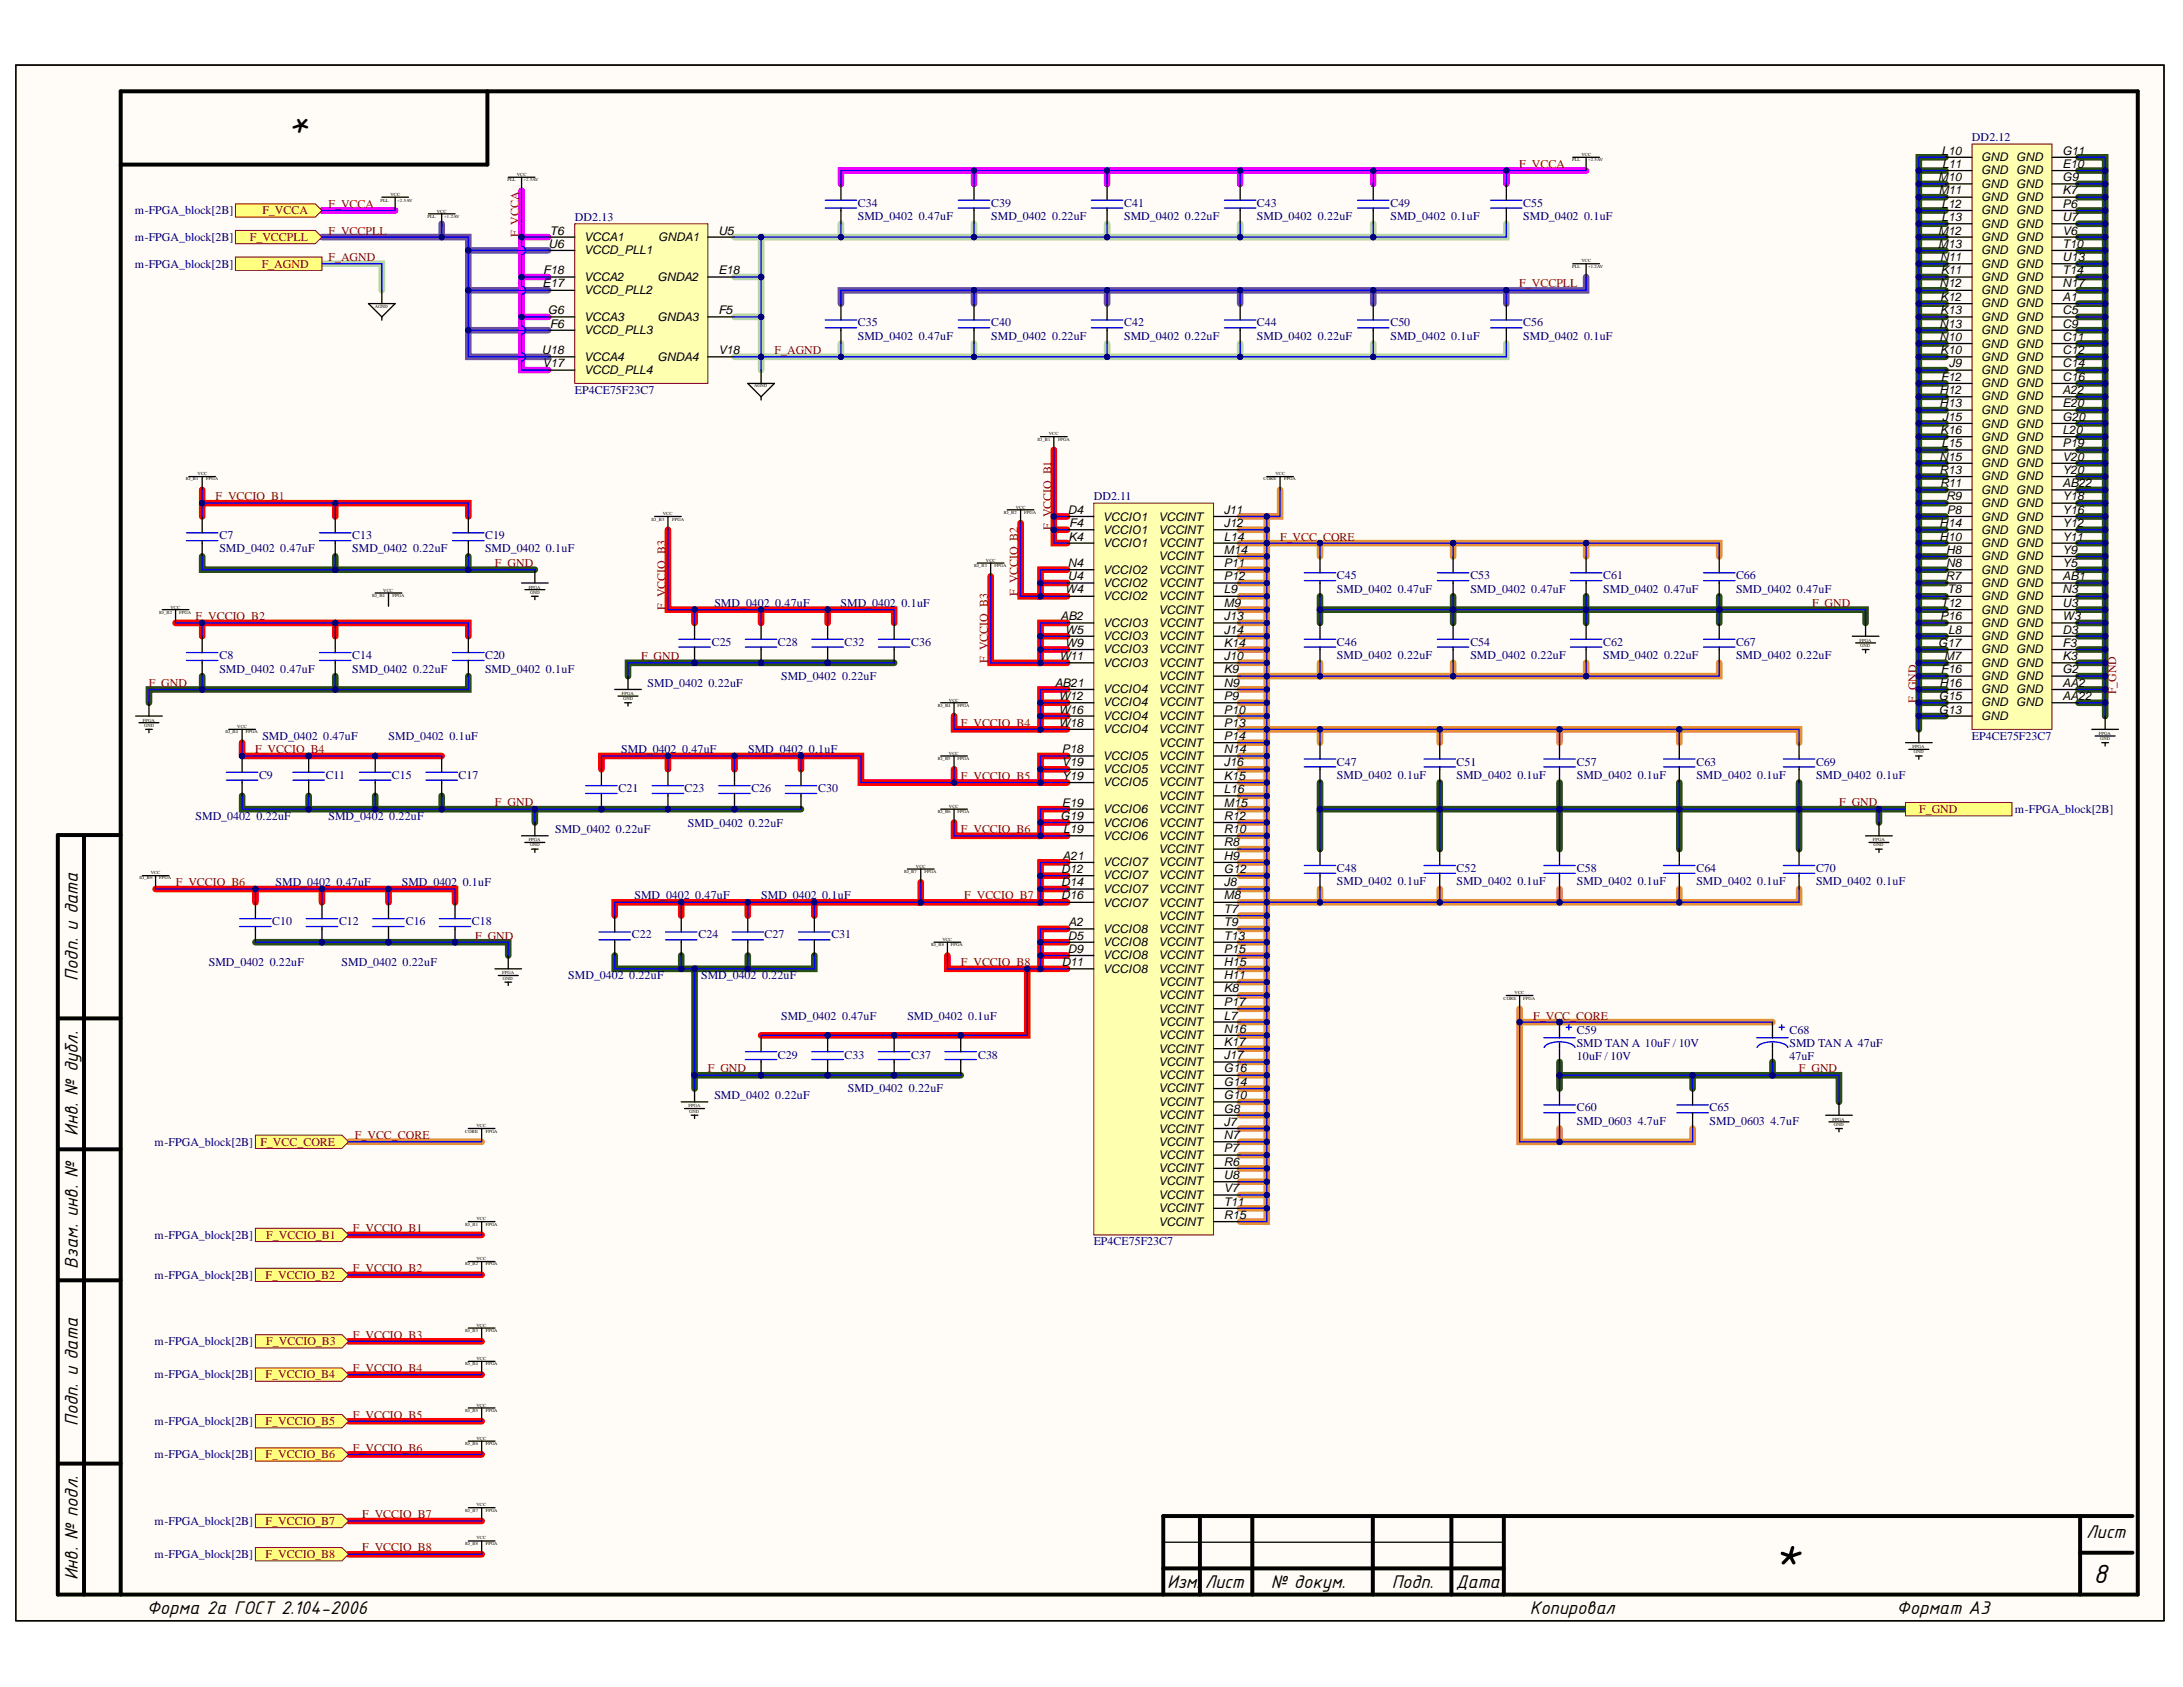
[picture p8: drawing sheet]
<svg xmlns="http://www.w3.org/2000/svg" width="279mm" height="216mm" viewBox="0 0 279 216" stroke-linecap="round" stroke-linejoin="round" font-family="sans-serif">
<defs><g id="words">
<text font-size="6.7" x="226.8" y="201.1">*</text>
<text font-size="5" x="40.3" y="14.6" transform="rotate(-180 40.3 14.6)">*</text>
<text font-size="3.6" x="268" y="202.6">8</text>
<g font-size="2.5">
<text x="10" y="125.5" transform="rotate(-90 10 125.5)">Подп. и дата</text>
<text x="10" y="145.4" transform="rotate(-90 10 145.4)">Инв. № дубл.</text>
<text x="10" y="162.4" transform="rotate(-90 10 162.4)">Взам. инв. №</text>
<text x="10" y="182.5" transform="rotate(-90 10 182.5)">Подп. и дата</text>
<text x="267" y="196.9">Лист</text>
<text x="10" y="202.3" transform="rotate(-90 10 202.3)">Инв. № подл.</text>
<text x="149.4" y="203.3">Изм.</text>
<text x="154.2" y="203.3">Лист</text>
<text x="162.6" y="203.3">№ докум.</text>
<text x="178.1" y="203.3">Подп.</text>
<text x="186.3" y="203.3">Дата</text>
<text x="18.8" y="206.6">Форма 2а ГОСТ 2.104-2006</text>
<text x="195.8" y="206.6">Копировал</text>
<text x="242.7" y="206.6">Формат А3</text>
</g>
<g font-size="1.5" fill="#980000">
<text x="194.5" y="21.5">F_VCCA</text>
<text x="42" y="26.6">F_VCCA</text>
<text x="42" y="33.4">F_AGND</text>
<text x="42" y="30">F_VCCPLL</text>
<text x="66.4" y="30.4" transform="rotate(-90 66.4 30.4)">F_VCCA</text>
<text x="194.5" y="36.8">F_VCCPLL</text>
<text x="99.1" y="45.3">F_AGND</text>
<text x="27.6" y="64">F_VCCIO_B1</text>
<text x="134.6" y="67.8" transform="rotate(-90 134.6 67.8)">F_VCCIO_B1</text>
<text x="163.8" y="69.2">F_VCC_CORE</text>
<text x="63.4" y="72.6">F_GND</text>
<text x="130.3" y="76.3" transform="rotate(-90 130.3 76.3)">F_VCCIO_B2</text>
<text x="231.9" y="77.6">F_GND</text>
<text x="25" y="79.3">F_VCCIO_B2</text>
<text x="85.2" y="78.1" transform="rotate(-90 85.2 78.1)">F_VCCIO_B3</text>
<text x="19" y="87.9">F_GND</text>
<text x="82" y="84.5">F_GND</text>
<text x="126.4" y="84.8" transform="rotate(-90 126.4 84.8)">F_VCCIO_B3</text>
<text x="245.3" y="90" transform="rotate(-90 245.3 90)">F_GND</text>
<text x="270.8" y="88.9" transform="rotate(-90 270.8 88.9)">F_GND</text>
<text x="123" y="93">F_VCCIO_B4</text>
<text x="32.6" y="96.4">F_VCCIO_B4</text>
<text x="123" y="99.8">F_VCCIO_B5</text>
<text x="63.4" y="103.2">F_GND</text>
<text x="123" y="106.6">F_VCCIO_B6</text>
<text x="235.4" y="103.2">F_GND</text>
<text x="22.5" y="113.4">F_VCCIO_B6</text>
<text x="123.4" y="115.1">F_VCCIO_B7</text>
<text x="60.8" y="120.2">F_GND</text>
<text x="123" y="123.6">F_VCCIO_B8</text>
<text x="196.2" y="130.5">F_VCC_CORE</text>
<text x="90.6" y="137.2">F_GND</text>
<text x="230.2" y="137.2">F_GND</text>
<text x="45.4" y="145.8">F_VCC_CORE</text>
<text x="45.2" y="157.7">F_VCCIO_B1</text>
<text x="45.2" y="162.8">F_VCCIO_B2</text>
<text x="45.2" y="171.3">F_VCCIO_B3</text>
<text x="45.2" y="175.5">F_VCCIO_B4</text>
<text x="45.2" y="185.8">F_VCCIO_B6</text>
<text x="45.2" y="181.5">F_VCCIO_B5</text>
<text x="46.4" y="194.3">F_VCCIO_B7</text>
<text x="46.4" y="198.5">F_VCCIO_B8</text>
</g>
<g font-size="1.5">
<text x="248.1" y="23.2">M10</text>
<text x="248.5" y="19.8">L10</text>
<text x="248.6" y="21.5">L11</text>
<text x="253.6" y="20.6">GND GND</text>
<text x="253.6" y="22.3">GND GND</text>
<text x="264" y="19.8">G11</text>
<text x="264" y="21.5">E10</text>
<text x="264" y="23.2">G9</text>
<text x="248.2" y="24.9">M11</text>
<text x="248.5" y="26.6">L12</text>
<text x="248.5" y="28.2">L13</text>
<text x="253.6" y="24">GND GND</text>
<text x="253.6" y="25.7">GND GND</text>
<text x="253.6" y="27.4">GND GND</text>
<text x="253.6" y="29.2">GND GND</text>
<text x="264" y="24.9">K7</text>
<text x="264" y="26.6">P6</text>
<text x="264" y="28.2">U7</text>
<text x="69.5" y="35.1">F18</text>
<text x="70.2" y="31.7">U6</text>
<text x="70.4" y="30">T6</text>
<text x="74.8" y="30.9">VCCA1</text>
<text x="74.8" y="35.9">VCCA2</text>
<text x="74.8" y="32.6">VCCD_PLL1</text>
<text x="84.2" y="35.9">GNDA2</text>
<text x="84.2" y="30.9">GNDA1</text>
<text x="91.9" y="30">U5</text>
<text x="91.9" y="35.1">E18</text>
<text x="248.1" y="30">M12</text>
<text x="248.1" y="31.7">M13</text>
<text x="248.3" y="33.4">N11</text>
<text x="248.4" y="35.1">K11</text>
<text x="253.6" y="30.9">GND GND</text>
<text x="253.6" y="32.6">GND GND</text>
<text x="253.6" y="34.3">GND GND</text>
<text x="253.6" y="35.9">GND GND</text>
<text x="264" y="30">V6</text>
<text x="264" y="31.7">T10</text>
<text x="264" y="33.4">U13</text>
<text x="264" y="35.1">T14</text>
<text x="69.4" y="36.8">E17</text>
<text x="70.1" y="40.2">G6</text>
<text x="70.4" y="41.9">F6</text>
<text x="74.8" y="41.1">VCCA3</text>
<text x="74.8" y="37.6">VCCD_PLL2</text>
<text x="84.2" y="41.1">GNDA3</text>
<text x="91.9" y="40.2">F5</text>
<text x="248.2" y="36.8">N12</text>
<text x="248.2" y="41.9">N13</text>
<text x="248.3" y="38.5">K12</text>
<text x="248.3" y="40.2">K13</text>
<text x="253.6" y="37.6">GND GND</text>
<text x="253.6" y="39.3">GND GND</text>
<text x="253.6" y="41.1">GND GND</text>
<text x="264" y="36.8">N17</text>
<text x="264" y="38.5">A1</text>
<text x="264" y="40.2">C5</text>
<text x="264" y="41.9">C9</text>
<text x="69.4" y="45.3">U18</text>
<text x="69.4" y="47">V17</text>
<text x="74.8" y="46.2">VCCA4</text>
<text x="74.8" y="42.8">VCCD_PLL3</text>
<text x="74.8" y="47.9">VCCD_PLL4</text>
<text x="84.2" y="46.2">GNDA4</text>
<text x="91.9" y="45.3">V18</text>
<text x="248.2" y="43.6">N10</text>
<text x="248.3" y="45.3">K10</text>
<text x="249.4" y="47">J9</text>
<text x="253.6" y="42.8">GND GND</text>
<text x="253.6" y="44.5">GND GND</text>
<text x="253.6" y="46.2">GND GND</text>
<text x="253.6" y="47.9">GND GND</text>
<text x="264" y="43.6">C11</text>
<text x="264" y="45.3">C12</text>
<text x="264" y="47">C14</text>
<text x="248.2" y="50.4">H12</text>
<text x="248.2" y="52.1">H13</text>
<text x="248.4" y="48.7">F12</text>
<text x="248.6" y="53.9">J15</text>
<text x="253.6" y="49.6">GND GND</text>
<text x="253.6" y="51.2">GND GND</text>
<text x="253.6" y="52.9">GND GND</text>
<text x="264" y="48.7">C16</text>
<text x="264" y="50.4">A22</text>
<text x="264" y="52.1">E20</text>
<text x="264" y="53.9">G20</text>
<text x="248.2" y="58.9">N15</text>
<text x="248.3" y="55.6">K16</text>
<text x="248.5" y="57.3">L15</text>
<text x="253.6" y="54.7">GND GND</text>
<text x="253.6" y="56.4">GND GND</text>
<text x="253.6" y="58.1">GND GND</text>
<text x="253.6" y="59.8">GND GND</text>
<text x="264" y="55.6">L20</text>
<text x="264" y="57.3">P19</text>
<text x="264" y="58.9">V20</text>
<text x="136.7" y="65.8">D4</text>
<text x="156.6" y="65.8">J11</text>
<text x="248.2" y="60.6">R13</text>
<text x="248.3" y="62.3">R11</text>
<text x="249.1" y="64">R9</text>
<text x="249.2" y="65.8">P8</text>
<text x="253.6" y="61.5">GND GND</text>
<text x="253.6" y="63.2">GND GND</text>
<text x="253.6" y="64.9">GND GND</text>
<text x="264" y="60.6">Y20</text>
<text x="264" y="62.3">AB22</text>
<text x="264" y="64">Y18</text>
<text x="264" y="65.8">Y16</text>
<text x="136.8" y="69.2">K4</text>
<text x="136.9" y="67.5">F4</text>
<text x="141.2" y="66.6">VCCIO1</text>
<text x="141.2" y="68.3">VCCIO1</text>
<text x="141.2" y="70">VCCIO1</text>
<text x="148.3" y="66.6">VCCINT</text>
<text x="148.3" y="68.3">VCCINT</text>
<text x="148.3" y="70">VCCINT</text>
<text x="148.3" y="71.7">VCCINT</text>
<text x="156.6" y="67.5">J12</text>
<text x="156.6" y="69.2">L14</text>
<text x="156.6" y="70.9">M14</text>
<text x="248.2" y="67.5">H14</text>
<text x="248.2" y="69.2">H10</text>
<text x="249.1" y="70.9">H8</text>
<text x="253.6" y="66.6">GND GND</text>
<text x="253.6" y="68.3">GND GND</text>
<text x="253.6" y="70">GND GND</text>
<text x="253.6" y="71.7">GND GND</text>
<text x="264" y="67.5">Y12</text>
<text x="264" y="69.2">Y11</text>
<text x="264" y="70.9">Y9</text>
<text x="136.3" y="75.9">W4</text>
<text x="136.7" y="72.6">N4</text>
<text x="136.7" y="74.2">U4</text>
<text x="141.2" y="73.4">VCCIO2</text>
<text x="141.2" y="75.1">VCCIO2</text>
<text x="141.2" y="76.8">VCCIO2</text>
<text x="148.3" y="73.4">VCCINT</text>
<text x="148.3" y="75.1">VCCINT</text>
<text x="148.3" y="76.8">VCCINT</text>
<text x="156.6" y="72.6">P11</text>
<text x="156.6" y="74.2">P12</text>
<text x="156.6" y="75.9">L9</text>
<text x="156.6" y="77.6">M9</text>
<text x="248.4" y="77.6">T12</text>
<text x="249" y="74.2">R7</text>
<text x="249.1" y="72.6">N8</text>
<text x="249.3" y="75.9">T8</text>
<text x="253.6" y="73.4">GND GND</text>
<text x="253.6" y="75.1">GND GND</text>
<text x="253.6" y="76.8">GND GND</text>
<text x="264" y="72.6">Y5</text>
<text x="264" y="74.2">AB1</text>
<text x="264" y="75.9">N3</text>
<text x="264" y="77.6">U3</text>
<text x="135.8" y="79.4">AB2</text>
<text x="136.3" y="81.1">W5</text>
<text x="136.3" y="82.8">W9</text>
<text x="141.2" y="80.3">VCCIO3</text>
<text x="141.2" y="81.9">VCCIO3</text>
<text x="141.2" y="83.6">VCCIO3</text>
<text x="148.3" y="78.6">VCCINT</text>
<text x="148.3" y="80.3">VCCINT</text>
<text x="148.3" y="81.9">VCCINT</text>
<text x="148.3" y="83.6">VCCINT</text>
<text x="156.6" y="79.4">J13</text>
<text x="156.6" y="81.1">J14</text>
<text x="156.6" y="82.8">K14</text>
<text x="248.1" y="82.8">G17</text>
<text x="248.3" y="79.4">P16</text>
<text x="249.3" y="81.1">L8</text>
<text x="253.6" y="78.6">GND GND</text>
<text x="253.6" y="80.3">GND GND</text>
<text x="253.6" y="81.9">GND GND</text>
<text x="253.6" y="83.6">GND GND</text>
<text x="264" y="79.4">W3</text>
<text x="264" y="81.1">D3</text>
<text x="264" y="82.8">F3</text>
<text x="135" y="87.9">AB21</text>
<text x="135.5" y="89.6">W12</text>
<text x="135.6" y="84.5">W11</text>
<text x="141.2" y="85.3">VCCIO3</text>
<text x="141.2" y="88.7">VCCIO4</text>
<text x="148.3" y="85.3">VCCINT</text>
<text x="148.3" y="87">VCCINT</text>
<text x="148.3" y="88.7">VCCINT</text>
<text x="156.6" y="84.5">J10</text>
<text x="156.6" y="86.2">K9</text>
<text x="156.6" y="87.9">N9</text>
<text x="156.6" y="89.6">P9</text>
<text x="248.2" y="89.6">G15</text>
<text x="248.2" y="87.9">H16</text>
<text x="248.4" y="86.2">F16</text>
<text x="248.8" y="84.5">M7</text>
<text x="253.6" y="85.3">GND GND</text>
<text x="253.6" y="87">GND GND</text>
<text x="253.6" y="88.7">GND GND</text>
<text x="264" y="84.5">K3</text>
<text x="264" y="86.2">G2</text>
<text x="264" y="87.9">AA2</text>
<text x="264" y="89.6">AA22</text>
<text x="135.5" y="91.3">W16</text>
<text x="135.5" y="93">W18</text>
<text x="141.2" y="90.4">VCCIO4</text>
<text x="141.2" y="92.2">VCCIO4</text>
<text x="141.2" y="93.9">VCCIO4</text>
<text x="148.3" y="90.4">VCCINT</text>
<text x="148.3" y="92.2">VCCINT</text>
<text x="148.3" y="93.9">VCCINT</text>
<text x="148.3" y="95.6">VCCINT</text>
<text x="156.6" y="91.3">P10</text>
<text x="156.6" y="93">P13</text>
<text x="156.6" y="94.7">P14</text>
<text x="248.2" y="91.3">G13</text>
<text x="253.6" y="90.4">GND GND</text>
<text x="253.6" y="92.2">GND</text>
<text x="135.9" y="96.4">P18</text>
<text x="135.9" y="98.1">V19</text>
<text x="135.9" y="99.8">Y19</text>
<text x="141.2" y="97.2">VCCIO5</text>
<text x="141.2" y="98.9">VCCIO5</text>
<text x="141.2" y="100.6">VCCIO5</text>
<text x="148.3" y="97.2">VCCINT</text>
<text x="148.3" y="98.9">VCCINT</text>
<text x="148.3" y="100.6">VCCINT</text>
<text x="156.6" y="96.4">N14</text>
<text x="156.6" y="98.1">J16</text>
<text x="156.6" y="99.8">K15</text>
<text x="156.6" y="101.5">L16</text>
<text x="135.8" y="104.9">G19</text>
<text x="135.9" y="103.3">E19</text>
<text x="136.1" y="106.6">L19</text>
<text x="141.2" y="104.1">VCCIO6</text>
<text x="141.2" y="105.8">VCCIO6</text>
<text x="141.2" y="107.5">VCCIO6</text>
<text x="148.3" y="102.3">VCCINT</text>
<text x="148.3" y="104.1">VCCINT</text>
<text x="148.3" y="105.8">VCCINT</text>
<text x="148.3" y="107.5">VCCINT</text>
<text x="156.6" y="103.3">M15</text>
<text x="156.6" y="104.9">R12</text>
<text x="156.6" y="106.6">R10</text>
<text x="135.8" y="111.7">D12</text>
<text x="135.8" y="113.4">D14</text>
<text x="136" y="110">A21</text>
<text x="141.2" y="110.9">VCCIO7</text>
<text x="141.2" y="112.6">VCCIO7</text>
<text x="148.3" y="109.2">VCCINT</text>
<text x="148.3" y="110.9">VCCINT</text>
<text x="148.3" y="112.6">VCCINT</text>
<text x="156.6" y="108.3">R8</text>
<text x="156.6" y="110">H9</text>
<text x="156.6" y="111.7">G12</text>
<text x="156.6" y="113.4">J8</text>
<text x="135.8" y="115.1">D16</text>
<text x="136.8" y="118.6">A2</text>
<text x="141.2" y="114.2">VCCIO7</text>
<text x="141.2" y="116">VCCIO7</text>
<text x="141.2" y="119.4">VCCIO8</text>
<text x="148.3" y="114.2">VCCINT</text>
<text x="148.3" y="116">VCCINT</text>
<text x="148.3" y="117.7">VCCINT</text>
<text x="148.3" y="119.4">VCCINT</text>
<text x="156.6" y="115.1">M8</text>
<text x="156.6" y="116.9">T7</text>
<text x="156.6" y="118.6">T9</text>
<text x="135.9" y="123.6">D11</text>
<text x="136.7" y="120.2">D5</text>
<text x="136.7" y="121.9">D9</text>
<text x="141.2" y="121.1">VCCIO8</text>
<text x="141.2" y="122.8">VCCIO8</text>
<text x="141.2" y="124.5">VCCIO8</text>
<text x="148.3" y="121.1">VCCINT</text>
<text x="148.3" y="122.8">VCCINT</text>
<text x="148.3" y="124.5">VCCINT</text>
<text x="156.6" y="120.2">T13</text>
<text x="156.6" y="121.9">P15</text>
<text x="156.6" y="123.6">H15</text>
<text x="156.6" y="125.3">H11</text>
<text x="148.3" y="126.2">VCCINT</text>
<text x="148.3" y="127.9">VCCINT</text>
<text x="148.3" y="129.6">VCCINT</text>
<text x="148.3" y="131.3">VCCINT</text>
<text x="156.6" y="127">K8</text>
<text x="156.6" y="128.8">P17</text>
<text x="156.6" y="130.5">L7</text>
<text x="148.3" y="133">VCCINT</text>
<text x="148.3" y="134.7">VCCINT</text>
<text x="148.3" y="136.4">VCCINT</text>
<text x="156.6" y="132.2">N16</text>
<text x="156.6" y="133.9">K17</text>
<text x="156.6" y="135.6">J17</text>
<text x="156.6" y="137.2">G16</text>
<text x="148.3" y="138.1">VCCINT</text>
<text x="148.3" y="139.8">VCCINT</text>
<text x="148.3" y="141.6">VCCINT</text>
<text x="148.3" y="143.2">VCCINT</text>
<text x="156.6" y="138.9">G14</text>
<text x="156.6" y="140.7">G10</text>
<text x="156.6" y="142.4">G8</text>
<text x="148.3" y="144.9">VCCINT</text>
<text x="148.3" y="146.6">VCCINT</text>
<text x="148.3" y="148.3">VCCINT</text>
<text x="156.6" y="144.1">J7</text>
<text x="156.6" y="145.8">N7</text>
<text x="156.6" y="147.5">P7</text>
<text x="156.6" y="149.2">R6</text>
<text x="148.3" y="150">VCCINT</text>
<text x="148.3" y="151.7">VCCINT</text>
<text x="148.3" y="153.5">VCCINT</text>
<text x="148.3" y="155.2">VCCINT</text>
<text x="156.6" y="150.9">U8</text>
<text x="156.6" y="152.5">V7</text>
<text x="156.6" y="154.3">T11</text>
<text x="148.3" y="156.9">VCCINT</text>
<text x="156.6" y="156">R15</text>
</g>
<g font-size="1.5" fill="#000080">
<text x="252.4" y="18.1">DD2.12</text>
<text x="17.3" y="27.4">m-FPGA_block[2B]</text>
<text x="73.6" y="28.2">DD2.13</text>
<text x="109.8" y="26.5">C34</text>
<text x="109.8" y="28.2">SMD_0402 0.47uF</text>
<text x="126.9" y="26.5">C39</text>
<text x="126.9" y="28.2">SMD_0402 0.22uF</text>
<text x="143.9" y="26.5">C41</text>
<text x="143.9" y="28.2">SMD_0402 0.22uF</text>
<text x="160.9" y="26.5">C43</text>
<text x="160.9" y="28.2">SMD_0402 0.22uF</text>
<text x="178" y="26.5">C49</text>
<text x="178" y="28.2">SMD_0402 0.1uF</text>
<text x="195" y="26.5">C55</text>
<text x="195" y="28.2">SMD_0402 0.1uF</text>
<text x="17.3" y="30.9">m-FPGA_block[2B]</text>
<text x="17.3" y="34.3">m-FPGA_block[2B]</text>
<text x="109.8" y="41.8">C35</text>
<text x="126.9" y="41.8">C40</text>
<text x="143.9" y="41.8">C42</text>
<text x="160.9" y="41.8">C44</text>
<text x="178" y="41.8">C50</text>
<text x="195" y="41.8">C56</text>
<text x="109.8" y="43.5">SMD_0402 0.47uF</text>
<text x="126.9" y="43.5">SMD_0402 0.22uF</text>
<text x="143.9" y="43.5">SMD_0402 0.22uF</text>
<text x="160.9" y="43.5">SMD_0402 0.22uF</text>
<text x="178" y="43.5">SMD_0402 0.1uF</text>
<text x="195" y="43.5">SMD_0402 0.1uF</text>
<text x="73.6" y="50.4">EP4CE75F23C7</text>
<text x="140" y="64">DD2.11</text>
<text x="28.1" y="69">C7</text>
<text x="28.1" y="70.7">SMD_0402 0.47uF</text>
<text x="45.1" y="69">C13</text>
<text x="45.1" y="70.7">SMD_0402 0.22uF</text>
<text x="62.1" y="69">C19</text>
<text x="62.1" y="70.7">SMD_0402 0.1uF</text>
<text x="91.4" y="77.6">SMD_0402 0.47uF</text>
<text x="107.6" y="77.6">SMD_0402 0.1uF</text>
<text x="171.1" y="74.2">C45</text>
<text x="171.1" y="75.9">SMD_0402 0.47uF</text>
<text x="188.2" y="74.2">C53</text>
<text x="188.2" y="75.9">SMD_0402 0.47uF</text>
<text x="205.2" y="74.2">C61</text>
<text x="205.2" y="75.9">SMD_0402 0.47uF</text>
<text x="222.2" y="74.2">C66</text>
<text x="222.2" y="75.9">SMD_0402 0.47uF</text>
<text x="91.1" y="82.6">C25</text>
<text x="99.6" y="82.6">C28</text>
<text x="108.1" y="82.6">C32</text>
<text x="116.6" y="82.6">C36</text>
<text x="171.1" y="82.6">C46</text>
<text x="188.2" y="82.6">C54</text>
<text x="205.2" y="82.6">C62</text>
<text x="222.2" y="82.6">C67</text>
<text x="28.1" y="84.4">C8</text>
<text x="28.1" y="86.1">SMD_0402 0.47uF</text>
<text x="45.1" y="84.4">C14</text>
<text x="45.1" y="86.1">SMD_0402 0.22uF</text>
<text x="62.1" y="84.4">C20</text>
<text x="62.1" y="86.1">SMD_0402 0.1uF</text>
<text x="82.9" y="87.9">SMD_0402 0.22uF</text>
<text x="100" y="87">SMD_0402 0.22uF</text>
<text x="171.1" y="84.4">SMD_0402 0.22uF</text>
<text x="188.2" y="84.4">SMD_0402 0.22uF</text>
<text x="205.2" y="84.4">SMD_0402 0.22uF</text>
<text x="222.2" y="84.4">SMD_0402 0.22uF</text>
<text x="33.6" y="94.7">SMD_0402 0.47uF</text>
<text x="49.7" y="94.7">SMD_0402 0.1uF</text>
<text x="252.4" y="94.7">EP4CE75F23C7</text>
<text x="33.2" y="99.7">C9</text>
<text x="41.7" y="99.7">C11</text>
<text x="50.2" y="99.7">C15</text>
<text x="58.7" y="99.7">C17</text>
<text x="79.2" y="101.4">C21</text>
<text x="79.5" y="96.4">SMD_0402 0.47uF</text>
<text x="87.6" y="101.4">C23</text>
<text x="95.7" y="96.4">SMD_0402 0.1uF</text>
<text x="96.2" y="101.4">C26</text>
<text x="104.7" y="101.4">C30</text>
<text x="171.1" y="98">C47</text>
<text x="171.1" y="99.7">SMD_0402 0.1uF</text>
<text x="186.4" y="98">C51</text>
<text x="186.4" y="99.7">SMD_0402 0.1uF</text>
<text x="201.8" y="98">C57</text>
<text x="201.8" y="99.7">SMD_0402 0.1uF</text>
<text x="217.1" y="98">C63</text>
<text x="217.1" y="99.7">SMD_0402 0.1uF</text>
<text x="232.4" y="98">C69</text>
<text x="232.4" y="99.7">SMD_0402 0.1uF</text>
<text x="25" y="104.9">SMD_0402 0.22uF</text>
<text x="42" y="104.9">SMD_0402 0.22uF</text>
<text x="71" y="106.6">SMD_0402 0.22uF</text>
<text x="88" y="105.8">SMD_0402 0.22uF</text>
<text x="257.9" y="104">m-FPGA_block[2B]</text>
<text x="35.3" y="113.4">SMD_0402 0.47uF</text>
<text x="51.4" y="113.4">SMD_0402 0.1uF</text>
<text x="171.1" y="111.6">C48</text>
<text x="171.1" y="113.3">SMD_0402 0.1uF</text>
<text x="186.4" y="111.6">C52</text>
<text x="186.4" y="113.3">SMD_0402 0.1uF</text>
<text x="201.8" y="111.6">C58</text>
<text x="201.8" y="113.3">SMD_0402 0.1uF</text>
<text x="217.1" y="111.6">C64</text>
<text x="217.1" y="113.3">SMD_0402 0.1uF</text>
<text x="232.4" y="111.6">C70</text>
<text x="232.4" y="113.3">SMD_0402 0.1uF</text>
<text x="34.8" y="118.4">C10</text>
<text x="43.4" y="118.4">C12</text>
<text x="51.9" y="118.4">C16</text>
<text x="60.4" y="118.4">C18</text>
<text x="81.2" y="115.1">SMD_0402 0.47uF</text>
<text x="97.4" y="115.1">SMD_0402 0.1uF</text>
<text x="26.7" y="123.6">SMD_0402 0.22uF</text>
<text x="43.7" y="123.6">SMD_0402 0.22uF</text>
<text x="72.7" y="125.3">SMD_0402 0.22uF</text>
<text x="80.9" y="120.1">C22</text>
<text x="89.4" y="120.1">C24</text>
<text x="89.7" y="125.3">SMD_0402 0.22uF</text>
<text x="97.9" y="120.1">C27</text>
<text x="106.4" y="120.1">C31</text>
<text x="100" y="130.5">SMD_0402 0.47uF</text>
<text x="116.1" y="130.5">SMD_0402 0.1uF</text>
<text x="99.6" y="135.5">C29</text>
<text x="108.1" y="135.5">C33</text>
<text x="116.6" y="135.5">C37</text>
<text x="125.2" y="135.5">C38</text>
<text x="201.8" y="135.7">10uF / 10V</text>
<text x="201.8" y="132.3">C59</text>
<text x="201.8" y="134">SMD TAN A 10uF / 10V</text>
<text x="229" y="135.7">47uF</text>
<text x="229" y="132.3">C68</text>
<text x="229" y="134">SMD TAN A 47uF</text>
<text x="91.4" y="140.6">SMD_0402 0.22uF</text>
<text x="108.5" y="139.8">SMD_0402 0.22uF</text>
<text x="201.8" y="142.2">C60</text>
<text x="201.8" y="143.9">SMD_0603 4.7uF</text>
<text x="218.8" y="142.2">C65</text>
<text x="218.8" y="143.9">SMD_0603 4.7uF</text>
<text x="19.8" y="146.6">m-FPGA_block[2B] F_VCC_CORE</text>
<text x="19.8" y="158.5">m-FPGA_block[2B]</text>
<text x="140" y="159.4">EP4CE75F23C7</text>
<text x="19.8" y="163.6">m-FPGA_block[2B]</text>
<text x="19.8" y="172.2">m-FPGA_block[2B]</text>
<text x="19.8" y="176.4">m-FPGA_block[2B]</text>
<text x="19.8" y="182.4">m-FPGA_block[2B]</text>
<text x="19.8" y="186.6">m-FPGA_block[2B]</text>
<text x="19.8" y="195.2">m-FPGA_block[2B]</text>
<text x="19.8" y="199.4">m-FPGA_block[2B]</text>
</g>
<g font-size="1.5" fill="#800000">
<text x="33.6" y="27.4">F_VCCA</text>
<text x="32" y="30.9">F_VCCPLL</text>
<text x="33.5" y="34.3">F_AGND</text>
<text x="245.6" y="104">F_GND</text>
<text x="34.1" y="158.5">F_VCCIO_B1</text>
<text x="34" y="163.6">F_VCCIO_B2</text>
<text x="34.1" y="172.2">F_VCCIO_B3</text>
<text x="34" y="176.4">F_VCCIO_B4</text>
<text x="34" y="182.4">F_VCCIO_B5</text>
<text x="34" y="186.6">F_VCCIO_B6</text>
<text x="34" y="195.2">F_VCCIO_B7</text>
<text x="34" y="199.4">F_VCCIO_B8</text>
</g>
<g font-size=".6">
<text x="65" y="23.2">PLL</text>
<text x="66.1" y="22.5">VCC</text>
<text x="67" y="23.2">+2.5AV</text>
<text x="201.2" y="20.6">PLL</text>
<text x="202.4" y="20">VCC</text>
<text x="203.2" y="20.6">+2.5AV</text>
<text x="48.7" y="25.8">PLL</text>
<text x="50" y="25">VCC</text>
<text x="50.8" y="25.8">+2.5AV</text>
<text x="54.7" y="27.9">PLL</text>
<text x="55.9" y="27.2">VCC</text>
<text x="56.8" y="27.9">+1.2AV</text>
<text x="201.2" y="34.3">PLL</text>
<text x="202.4" y="33.6">VCC</text>
<text x="203.2" y="34.3">+1.2AV</text>
<text x="48" y="39.4">AGND</text>
<text x="96.5" y="49.6">AGND</text>
<text x="132.8" y="56.4">IO_B1</text>
<text x="134.2" y="55.7">VCC</text>
<text x="135.4" y="56.4">FPGA</text>
<text x="23.8" y="61.5">IO_B1</text>
<text x="25.3" y="60.8">VCC</text>
<text x="26.4" y="61.5">FPGA</text>
<text x="84.8" y="66">VCC</text>
<text x="128.5" y="65.8">IO_B2</text>
<text x="130" y="65.1">VCC</text>
<text x="131.1" y="65.8">FPGA</text>
<text x="161.7" y="61.5">CORE</text>
<text x="163.2" y="60.8">VCC</text>
<text x="164.3" y="61.5">FPGA</text>
<text x="83.4" y="66.6">IO_B3</text>
<text x="86" y="66.6">FPGA</text>
<text x="126.2" y="71.9">VCC</text>
<text x="21.8" y="77.9">VCC</text>
<text x="47.6" y="76.4">IO_B4</text>
<text x="49.1" y="75.8">VCC</text>
<text x="50.2" y="76.4">FPGA</text>
<text x="67.7" y="75.3">FPGA</text>
<text x="67.8" y="76">GND</text>
<text x="124.7" y="72.6">IO_B3</text>
<text x="127.3" y="72.6">FPGA</text>
<text x="20.4" y="78.6">IO_B2</text>
<text x="22.9" y="78.6">FPGA</text>
<text x="238" y="82.1">FPGA</text>
<text x="238.1" y="82.8">GND</text>
<text x="79.6" y="89">FPGA</text>
<text x="79.8" y="89.6">GND</text>
<text x="121.5" y="89.8">VCC</text>
<text x="18.3" y="92.3">FPGA</text>
<text x="18.4" y="93">GND</text>
<text x="28.8" y="93.9">IO_B4</text>
<text x="30.4" y="93.2">VCC</text>
<text x="31.5" y="93.9">FPGA</text>
<text x="120" y="90.5">IO_B4</text>
<text x="122.6" y="90.5">FPGA</text>
<text x="244.8" y="95.7">FPGA</text>
<text x="268.6" y="94">FPGA</text>
<text x="268.8" y="94.7">GND</text>
<text x="120" y="97.2">IO_B5</text>
<text x="121.5" y="96.6">VCC</text>
<text x="122.6" y="97.2">FPGA</text>
<text x="244.9" y="96.4">GND</text>
<text x="67.7" y="107.6">FPGA</text>
<text x="120" y="104.1">IO_B6</text>
<text x="121.5" y="103.4">VCC</text>
<text x="122.6" y="104.1">FPGA</text>
<text x="239.7" y="107.6">FPGA</text>
<text x="17.8" y="112.6">IO_B6</text>
<text x="19.3" y="111.9">VCC</text>
<text x="20.4" y="112.6">FPGA</text>
<text x="67.8" y="108.3">GND</text>
<text x="115.7" y="111.7">IO_B7</text>
<text x="117.2" y="111">VCC</text>
<text x="118.3" y="111.7">FPGA</text>
<text x="239.8" y="108.3">GND</text>
<text x="64.3" y="124.6">FPGA</text>
<text x="64.4" y="125.4">GND</text>
<text x="119.2" y="121.1">IO_B8</text>
<text x="120.6" y="120.4">VCC</text>
<text x="121.7" y="121.1">FPGA</text>
<text x="192.4" y="127.9">CORE</text>
<text x="193.9" y="127.3">VCC</text>
<text x="195" y="127.9">FPGA</text>
<text x="88.1" y="141.7">FPGA</text>
<text x="88.2" y="142.4">GND</text>
<text x="234.5" y="143.4">FPGA</text>
<text x="59.5" y="144.9">CORE</text>
<text x="61" y="144.3">VCC</text>
<text x="62.2" y="144.9">FPGA</text>
<text x="234.7" y="144.1">GND</text>
<text x="59.5" y="161.9">IO_B2</text>
<text x="59.5" y="156.9">IO_B1</text>
<text x="61" y="161.3">VCC</text>
<text x="61" y="156.2">VCC</text>
<text x="62.2" y="161.9">FPGA</text>
<text x="62.2" y="156.9">FPGA</text>
<text x="59.5" y="170.5">IO_B3</text>
<text x="61" y="169.8">VCC</text>
<text x="62.2" y="170.5">FPGA</text>
<text x="59.5" y="174.7">IO_B4</text>
<text x="61" y="174">VCC</text>
<text x="62.2" y="174.7">FPGA</text>
<text x="59.5" y="184.9">IO_B6</text>
<text x="59.5" y="180.7">IO_B5</text>
<text x="61" y="184.3">VCC</text>
<text x="61" y="180">VCC</text>
<text x="62.2" y="184.9">FPGA</text>
<text x="62.2" y="180.7">FPGA</text>
<text x="59.5" y="197.7">IO_B8</text>
<text x="59.5" y="193.5">IO_B7</text>
<text x="61" y="197">VCC</text>
<text x="61" y="192.8">VCC</text>
<text x="62.2" y="197.7">FPGA</text>
<text x="62.2" y="193.5">FPGA</text>
</g>
</g></defs>
<path d="M2 8.3h275v199.1h-275z" fill-rule="evenodd" fill="#fffcf8"/>
<path d="M2 8.3h275v199.1h-275z" fill="none" stroke="#000" stroke-width=".13"/>
<path d="M2 8.3h275v199.1h-275z" fill-rule="evenodd" fill="#fffcf8"/>
<path d="M2 8.3h275v199.1h-275z" fill="none" stroke="#000" stroke-width=".13"/>
<path d="M41.2 26.9h9.4M66.8 24.4v5.9h3.4M66.8 30.3v17.1h3.4M66.8 35.5h3.4M124.7 21.8v1.7M141.7 21.8v1.7M158.7 21.8v1.7M175.8 21.8v1.7M192.8 21.8v1.7M203 21.8h-95.4v1.7M66.8 40.6h3.4" fill="none" stroke="#f0f" stroke-width=".85"/>
<g fill="none" stroke="#b6d7a8" stroke-width=".85">
<path d="M41.2 33.7h7.7v3.5M94 35.5h3.4v5.1M94 30.3h3.4v5.2M107.6 28.6v1.7M124.7 28.6v1.7M141.7 28.6v1.7M158.7 28.6v1.7M175.8 28.6v1.7M192.8 28.6v1.7h-95.4M94 45.7h3.4v1.7M94 40.6h3.4v5.1M107.6 44v1.7"/>
<path d="M124.7 44v1.7M141.7 44v1.7M158.7 44v1.7M175.8 44v1.7h-78.4M192.8 44v1.7h-17"/>
</g>
<path d="M41.2 30.3h18.7v15.4h10.3M56.5 28.6v1.7M59.9 37.2h10.3M59.9 32h10.3M124.7 37.2v1.7M141.7 37.2v1.7M158.7 37.2v1.7M175.8 37.2v1.7M192.8 37.2v1.7M203 35.5v1.7h-95.4v1.7M59.9 42.3h10.3" fill="none" stroke="#674ea7" stroke-width=".85"/>
<g fill="none" stroke="#274e13" stroke-width=".85">
<path d="M245.6 23.5h3.4M245.6 26.9h3.4M245.6 28.6h3.4M245.6 30.3h3.4M245.6 32.1h3.4M245.6 33.8h3.4M245.6 21.8h3.4M245.6 25.2h3.4M245.6 37.2h3.4M245.6 35.5h3.4M245.6 38.9h3.4M249 20.1h-3.4v71.5"/>
<path d="M266 20.1h3.4v71.5M266 23.5h3.4M266 26.9h3.4M266 28.6h3.4M266 30.3h3.4M266 32.1h3.4M266 33.8h3.4M266 21.8h3.4M266 25.2h3.4M266 37.2h3.4M266 35.5h3.4M266 38.9h3.4"/>
<path d="M245.6 40.6h3.4M245.6 42.3h3.4M245.6 44h3.4M245.6 45.7h3.4M245.6 47.4h3.4M245.6 50.8h3.4M245.6 54.2h3.4M245.6 55.9h3.4M245.6 57.6h3.4M245.6 59.3h3.4M245.6 49.1h3.4M245.6 52.5h3.4"/>
<path d="M266 40.6h3.4M266 42.3h3.4M266 44h3.4M266 45.7h3.4M266 47.4h3.4M266 50.8h3.4M266 54.2h3.4M266 55.9h3.4M266 57.6h3.4M266 59.3h3.4M266 49.1h3.4M266 52.5h3.4"/>
<path d="M25.9 71.2v1.7h42.6M42.9 71.2v1.7M59.9 71.2v1.7M168.9 76.3v3.4M169 78h69.8v1.7M186 76.3v3.4M203 76.3v3.4M220 76.3v3.4M245.6 61h3.4M245.6 64.4h3.4M245.6 67.8h3.4M245.6 69.5h3.4"/>
<path d="M245.6 71.2h3.4M245.6 72.9h3.4M245.6 74.6h3.4M245.6 62.7h3.4M245.6 66.1h3.4M245.6 78h3.4M245.6 76.3h3.4M245.6 79.7h3.4M266 61h3.4M266 64.4h3.4M266 67.8h3.4M266 69.5h3.4"/>
<path d="M266 71.2h3.4M266 72.9h3.4M266 74.6h3.4M266 62.7h3.4M266 66.1h3.4M266 78h3.4M266 76.3h3.4M266 79.7h3.4M25.9 86.5v1.7M42.9 86.5v1.7M59.9 86.5v1.7h-40.8v1.7M114.4 84.8h-34v1.7"/>
<path d="M245.6 81.4h3.4M245.6 83.1h3.4M245.6 84.8h3.4M245.6 86.5h3.4M245.6 88.2h3.4M245.6 89.9h3.4M249 91.6h-3.4v1.7M266 81.4h3.4M266 83.1h3.4M266 84.8h3.4M266 86.5h3.4M266 88.2h3.4"/>
<path d="M266 89.9h3.4M31 101.9v1.7h37.5M39.5 101.9v1.7M48 101.9v1.7M56.5 101.9v1.7M102.5 103.6h-34v1.7M168.9 103.6v5.1M169 100.2v3.4h71.5M184.3 100.2v8.5M199.6 100.2v8.5M214.9 100.2v8.5M230.3 100.2v8.5"/>
<path d="M243.9 103.6h-3.4v1.7M32.7 120.6h32.3v1.7M78.7 122.3v1.7h10.2v13.6M87.2 122.3v1.7M95.7 122.3v1.7M104.2 122.3v1.7h-15.3M123 137.6h-34.1v1.7M199.6 135.9v3.4M199.6 137.6h35.8v3.4M216.6 137.6v1.7M226.9 135.9v1.7"/>
</g>
<g fill="none" stroke="#f00" stroke-width=".85">
<path d="M134.9 57.6v11.9h1.7M22.5 79.7h37.4v1.7M25.9 62.7v3.4M25.9 64.4h34v1.7M25.9 79.7v1.7M42.9 64.4v1.7M42.9 79.7v1.7M85.5 67.8v10.2h28.9v1.7M88.9 78v1.7M97.4 78v1.7M105.9 78v1.7M126.8 73.8v11h6.4"/>
<path d="M130.6 66.9v9.4h2.6M133.2 74.6v1.7h3.4M134.9 67.8h1.7M134.9 66.1h1.7M136.6 79.7h-3.4v5.1h3.4M136.6 72.9h-3.4v1.7h3.4M31 95v1.7h25.5M77 98.5v-1.8h33.2v3.5h11.9M85.5 96.7v1.8M94 96.7v1.8M102.5 96.7v1.8M122.1 91.6v1.7h11.1"/>
<path d="M122.1 98.5v1.7h11.1M133.2 83.1h3.4M133.2 81.4h3.4M133.2 91.6h3.4M133.2 89.9h3.4M133.2 98.5h3.4M136.6 88.2h-3.4v5.1h3.4M136.6 96.7h-3.4v3.5h3.4M19.9 113.8h38.3v1.7M32.7 113.8v1.7M41.2 113.8v1.7M49.7 113.8v1.7"/>
<path d="M87.2 115.5v1.7M95.7 115.5v1.7M104.2 115.5v1.7M117.8 112.9v2.6h15.4M117.8 115.5h-39.1v1.7M122.1 105.3v1.7h11.1M133.2 105.3h3.4M133.2 113.8h3.4M133.2 112.1h3.4M136.6 103.6h-3.4v3.4h3.4M136.6 110.4h-3.4v5.1h3.4M136.6 118.9h-3.4v5.1h3.4"/>
<path d="M121.3 122.3v1.7h11.9M131.5 124v8.5h-34.1M133.2 120.6h3.4M133.2 122.3h3.4M44.6 158h17M44.6 163.2h17M44.6 171.7h17M44.6 175.9h17M44.6 181.9h17M44.6 186.1h17M44.6 194.7h17M44.6 198.9h17"/>
</g>
<g fill="none" stroke="#e69138" stroke-width=".85">
<path d="M158.7 69.5h61.3v1.7M158.7 79.7h3.4M158.7 78h3.4M158.7 76.3h3.4M158.7 74.6h3.4M158.7 72.9h3.4M158.7 71.2h3.4M158.7 67.8h3.4M162.1 66.1v90.2h-3.4M163.8 62.7v3.4h-5.1M168.9 69.5v1.7M186 69.5v1.7"/>
<path d="M203 69.5v1.7M158.7 93.3h71.6v1.7M158.7 98.5h3.4M158.7 96.7h3.4M158.7 95h3.4M158.7 91.6h3.4M158.7 89.9h3.4M158.7 88.2h3.4M158.7 84.8h3.4M158.7 83.1h3.4M158.7 81.4h3.4M168.9 84.8v1.7"/>
<path d="M168.9 93.3v1.7M184.3 93.3v1.7M186 84.8v1.7M199.6 93.3v1.7M203 84.8v1.7M214.9 93.3v1.7M220 84.8v1.7h-61.3M158.7 118.9h3.4M158.7 117.2h3.4M158.7 113.8h3.4M158.7 112.1h3.4M158.7 110.4h3.4"/>
<path d="M158.7 108.7h3.4M158.7 107h3.4M158.7 105.3h3.4M158.7 103.6h3.4M158.7 101.9h3.4M158.7 100.2h3.4M168.9 113.8v1.7M184.3 113.8v1.7M199.6 113.8v1.7M214.9 113.8v1.7M230.3 113.8v1.7h-71.6M158.7 139.3h3.4"/>
<path d="M158.7 137.6h3.4M158.7 135.9h3.4M158.7 134.2h3.4M158.7 132.5h3.4M158.7 130.8h3.4M158.7 129.1h3.4M158.7 127.4h3.4M158.7 125.7h3.4M158.7 124h3.4M158.7 122.3h3.4M158.7 120.6h3.4M194.5 129.1v1.7h32.4"/>
<path d="M194.5 130.8v15.3h22.1v-1.7M44.6 146.1h17M158.7 146.1h3.4M158.7 154.6h3.4M158.7 152.9h3.4M158.7 151.2h3.4M158.7 149.5h3.4M158.7 147.8h3.4M158.7 144.4h3.4M158.7 142.7h3.4M158.7 141h3.4M199.6 144.4v1.7"/>
</g>
<g fill="none" stroke="#000" stroke-width=".51">
<path d="M62.4 11.7v9.4h-47M10.8 106.9v97.2M15.4 106.9h-8v97.2h266.2v-192.4h-258.2v192.4M7.4 130.3h8M7.4 147.1h8M7.4 163.9h8M7.4 187.3h8M153.6 194v10.1M160.3 194v10.1M175.7 194v10.1M185.8 194v10.1M192.5 194v10.1"/>
<path d="M266.2 194v10.1M266.2 198.7h6.7M272.9 194h-124v10.1M148.9 200.7h43.6"/>
</g>
<path d="M2 8.3h275v199.1h-275zM148.9 197.4h43.6" fill="none" stroke="#000" stroke-width=".17"/>
<path d="M73.6 28.6h17v20.5h-17z" fill-rule="evenodd" fill="#ffffb0"/>
<path d="M73.6 28.6h17v20.5h-17z" fill="none" stroke="#800000" stroke-width=".13"/>
<path d="M70.2 30.3h3.4M70.2 35.5h3.4M70.2 32h3.4M70.2 37.2h3.4M90.6 30.3h3.4M90.6 35.5h3.4M70.2 40.6h3.4M70.2 45.7h3.4M70.2 42.3h3.4M70.2 47.4h3.4M90.6 40.6h3.4M90.6 45.7h3.4" fill="none" stroke="#000" stroke-width=".17"/>
<path d="M252.4 18.4h10.2v74.9h-10.2z" fill-rule="evenodd" fill="#ffffb0"/>
<path d="M252.4 18.4h10.2v74.9h-10.2z" fill="none" stroke="#800000" stroke-width=".13"/>
<g fill="none" stroke="#000" stroke-width=".17">
<path d="M249 20.1h3.4M249 21.8h3.4M249 23.5h3.4M249 25.2h3.4M249 26.9h3.4M249 28.6h3.4M249 30.3h3.4M249 32.1h3.4M249 33.8h3.4M249 35.5h3.4M249 37.2h3.4M249 38.9h3.4"/>
<path d="M262.6 20.1h3.4M262.6 21.8h3.4M262.6 23.5h3.4M262.6 25.2h3.4M262.6 26.9h3.4M262.6 28.6h3.4M262.6 30.3h3.4M262.6 32.1h3.4M262.6 33.8h3.4M262.6 35.5h3.4M262.6 37.2h3.4M262.6 38.9h3.4"/>
<path d="M249 40.6h3.4M249 42.3h3.4M249 44h3.4M249 45.7h3.4M249 47.4h3.4M249 49.1h3.4M249 50.8h3.4M249 52.5h3.4M249 54.2h3.4M249 55.9h3.4M249 57.6h3.4M249 59.3h3.4"/>
<path d="M262.6 40.6h3.4M262.6 42.3h3.4M262.6 44h3.4M262.6 45.7h3.4M262.6 47.4h3.4M262.6 49.1h3.4M262.6 50.8h3.4M262.6 52.5h3.4M262.6 54.2h3.4M262.6 55.9h3.4M262.6 57.6h3.4M262.6 59.3h3.4"/>
<path d="M249 61h3.4M249 62.7h3.4M249 64.4h3.4M249 66.1h3.4M249 67.8h3.4M249 69.5h3.4M249 71.2h3.4M249 72.9h3.4M249 74.6h3.4M249 76.3h3.4M249 78h3.4M249 79.7h3.4"/>
<path d="M262.6 61h3.4M262.6 62.7h3.4M262.6 64.4h3.4M262.6 66.1h3.4M262.6 67.8h3.4M262.6 69.5h3.4M262.6 71.2h3.4M262.6 72.9h3.4M262.6 74.6h3.4M262.6 76.3h3.4M262.6 78h3.4M262.6 79.7h3.4"/>
<path d="M249 81.4h3.4M249 83.1h3.4M249 84.8h3.4M249 86.5h3.4M249 88.2h3.4M249 89.9h3.4M249 91.6h3.4M262.6 81.4h3.4M262.6 83.1h3.4M262.6 84.8h3.4M262.6 86.5h3.4M262.6 88.2h3.4"/>
<path d="M262.6 89.9h3.4"/>
</g>
<path d="M140 64.4h15.3v93.6h-15.3z" fill-rule="evenodd" fill="#ffffb0"/>
<path d="M140 64.4h15.3v93.6h-15.3z" fill="none" stroke="#800000" stroke-width=".13"/>
<g fill="none" stroke="#000" stroke-width=".17">
<path d="M136.6 66.1h3.4M136.6 67.8h3.4M136.6 69.5h3.4M136.6 72.9h3.4M136.6 74.6h3.4M136.6 76.3h3.4M136.6 79.7h3.4M155.3 66.1h3.4M155.3 67.8h3.4M155.3 69.5h3.4M155.3 71.2h3.4M155.3 72.9h3.4"/>
<path d="M155.3 74.6h3.4M155.3 76.3h3.4M155.3 78h3.4M155.3 79.7h3.4M136.6 81.4h3.4M136.6 83.1h3.4M136.6 84.8h3.4M136.6 88.2h3.4M136.6 89.9h3.4M136.6 91.6h3.4M136.6 93.3h3.4M136.6 96.7h3.4"/>
<path d="M136.6 98.5h3.4M155.3 81.4h3.4M155.3 83.1h3.4M155.3 84.8h3.4M155.3 86.5h3.4M155.3 88.2h3.4M155.3 89.9h3.4M155.3 91.6h3.4M155.3 93.3h3.4M155.3 95h3.4M155.3 96.7h3.4M155.3 98.5h3.4"/>
<path d="M136.6 100.2h3.4M136.6 103.6h3.4M136.6 105.3h3.4M136.6 107h3.4M136.6 110.4h3.4M136.6 112.1h3.4M136.6 113.8h3.4M136.6 115.5h3.4M136.6 118.9h3.4M155.3 100.2h3.4M155.3 101.9h3.4M155.3 103.6h3.4"/>
<path d="M155.3 105.3h3.4M155.3 107h3.4M155.3 108.7h3.4M155.3 110.4h3.4M155.3 112.1h3.4M155.3 113.8h3.4M155.3 115.5h3.4M155.3 117.2h3.4M155.3 118.9h3.4M136.6 120.6h3.4M136.6 122.3h3.4M136.6 124h3.4"/>
<path d="M155.3 120.6h3.4M155.3 122.3h3.4M155.3 124h3.4M155.3 125.7h3.4M155.3 127.4h3.4M155.3 129.1h3.4M155.3 130.8h3.4M155.3 132.5h3.4M155.3 134.2h3.4M155.3 135.9h3.4M155.3 137.6h3.4M155.3 139.3h3.4"/>
<path d="M155.3 141h3.4M155.3 142.7h3.4M155.3 144.4h3.4M155.3 146.1h3.4M155.3 147.8h3.4M155.3 149.5h3.4M155.3 151.2h3.4M155.3 152.9h3.4M155.3 154.6h3.4M155.3 156.3h3.4"/>
</g>
<path d="M30.1 26.1h10.3l.8 .8-.8 .9h-10.3z" fill-rule="evenodd" fill="#ffff80"/>
<path d="M30.1 26.1h10.3l.8 .8-.8 .9h-10.3z" fill="none" stroke="#800000" stroke-width=".13"/>
<path d="M30.1 29.5h10.3l.8 .8-.8 .9h-10.3z" fill-rule="evenodd" fill="#ffff80"/>
<path d="M30.1 29.5h10.3l.8 .8-.8 .9h-10.3z" fill="none" stroke="#800000" stroke-width=".13"/>
<path d="M30.1 32.9h11.1v1.7h-11.1z" fill-rule="evenodd" fill="#ffff80"/>
<path d="M30.1 32.9h11.1v1.7h-11.1z" fill="none" stroke="#800000" stroke-width=".13"/>
<path d="M32.7 157.2h11.1l.8 .8-.8 .9h-11.1z" fill-rule="evenodd" fill="#ffff80"/>
<path d="M32.7 157.2h11.1l.8 .8-.8 .9h-11.1z" fill="none" stroke="#800000" stroke-width=".13"/>
<path d="M243.9 102.7h13.6v1.7h-13.6z" fill-rule="evenodd" fill="#ffff80"/>
<path d="M243.9 102.7h13.6v1.7h-13.6z" fill="none" stroke="#800000" stroke-width=".13"/>
<path d="M32.7 162.3h11.1l.8 .9-.8 .8h-11.1z" fill-rule="evenodd" fill="#ffff80"/>
<path d="M32.7 162.3h11.1l.8 .9-.8 .8h-11.1z" fill="none" stroke="#800000" stroke-width=".13"/>
<path d="M32.7 145.3h11.1l.8 .8-.8 .9h-11.1z" fill-rule="evenodd" fill="#ffff80"/>
<path d="M32.7 145.3h11.1l.8 .8-.8 .9h-11.1z" fill="none" stroke="#800000" stroke-width=".13"/>
<path d="M32.7 170.8h11.1l.8 .9-.8 .8h-11.1z" fill-rule="evenodd" fill="#ffff80"/>
<path d="M32.7 170.8h11.1l.8 .9-.8 .8h-11.1z" fill="none" stroke="#800000" stroke-width=".13"/>
<path d="M32.7 175.1h11.1l.8 .8-.8 .9h-11.1z" fill-rule="evenodd" fill="#ffff80"/>
<path d="M32.7 175.1h11.1l.8 .8-.8 .9h-11.1z" fill="none" stroke="#800000" stroke-width=".13"/>
<path d="M32.7 181h11.1l.8 .9-.8 .8h-11.1z" fill-rule="evenodd" fill="#ffff80"/>
<path d="M32.7 181h11.1l.8 .9-.8 .8h-11.1z" fill="none" stroke="#800000" stroke-width=".13"/>
<path d="M32.7 185.3h11.1l.8 .8-.8 .9h-11.1z" fill-rule="evenodd" fill="#ffff80"/>
<path d="M32.7 185.3h11.1l.8 .8-.8 .9h-11.1z" fill="none" stroke="#800000" stroke-width=".13"/>
<path d="M32.7 193.8h11.1l.8 .9-.8 .8h-11.1z" fill-rule="evenodd" fill="#ffff80"/>
<path d="M32.7 193.8h11.1l.8 .9-.8 .8h-11.1z" fill="none" stroke="#800000" stroke-width=".13"/>
<path d="M32.7 198.1h11.1l.8 .8-.8 .9h-11.1z" fill-rule="evenodd" fill="#ffff80"/>
<path d="M32.7 198.1h11.1l.8 .8-.8 .9h-11.1z" fill="none" stroke="#800000" stroke-width=".13"/>
<g fill="none" stroke="#000" stroke-width=".17">
<path d="M107.6 23.5v1.7M107.6 25.3v.3M107.6 26.6v2M107.6 38.9v1.6M124.7 23.5v1.7M124.7 25.3v.3M124.7 26.6v2M124.7 38.9v1.6M141.7 23.5v1.7M141.7 25.3v.3M141.7 26.6v2M141.7 38.9v1.6"/>
<path d="M158.7 23.5v1.7M158.7 25.3v.3M158.7 26.6v2M158.7 38.9v1.6M175.8 23.5v1.7M175.8 25.3v.3M175.8 26.6v2M175.8 38.9v1.6M192.8 23.5v1.7M192.8 25.3v.3M192.8 26.6v2M192.8 38.9v1.6"/>
<path d="M107.6 40.6v.3M107.6 42v2M124.7 40.6v.3M124.7 42v2M141.7 40.6v.3M141.7 42v2M158.7 40.6v.3M158.7 42v2M175.8 40.6v.4M175.8 42v2M192.8 40.6v.4M192.8 42v2"/>
<path d="M25.9 66.1v1.7M25.9 67.9v.3M25.9 69.2v2M42.9 66.1v1.7M42.9 67.9v.3M42.9 69.2v2M59.9 66.1v1.7M59.9 67.9v.3M59.9 69.2v2M168.9 71.2v1.7M168.9 73v.3M168.9 74.3v2"/>
<path d="M168.9 79.7v1.7M186 71.2v1.7M186 73v.3M186 74.3v2M186 79.7v1.7M203 71.2v1.7M203 73v.3M203 74.3v2M203 79.7v1.7M220 71.2v1.7M220 73v.3M220 74.3v2"/>
<path d="M220 79.7v1.7M25.9 81.4v1.7M25.9 83.2v.3M25.9 84.5v2M42.9 81.4v1.7M42.9 83.2v.3M42.9 84.5v2M59.9 81.4v1.7M59.9 83.2v.3M59.9 84.5v2M168.9 81.5v.3M168.9 82.8v2"/>
<path d="M168.9 95v1.7M168.9 96.8v.3M168.9 98.1v2.1M184.3 95v1.7M184.3 96.8v.3M184.3 98.1v2.1M186 81.5v.3M186 82.8v2M199.6 95v1.7M199.6 96.8v.3M199.6 98.1v2.1M203 81.5v.3"/>
<path d="M203 82.8v2M214.9 95v1.7M214.9 96.8v.3M214.9 98.1v2.1M220 81.5v.3M220 82.8v2M230.3 95v1.7M230.3 96.8v.3M230.3 98.1v2.1M168.9 108.7v1.6M168.9 110.4v.4M168.9 111.8v2"/>
<path d="M184.3 108.7v1.6M184.3 110.4v.4M184.3 111.8v2M199.6 108.7v1.6M199.6 110.4v.4M199.6 111.8v2M214.9 108.7v1.6M214.9 110.4v.4M214.9 111.8v2M230.3 108.7v1.6M230.3 110.4v.4M230.3 111.8v2"/>
<path d="M199.6 139.3v1.7M216.6 139.3v1.7M199.6 141.1v.3M199.6 142.4v2M216.6 141.1v.3M216.6 142.4v2"/>
</g>
<g fill="none" stroke="#00f" stroke-width=".17">
<path d="M105.6 26.6h4M105.6 25.6h4M122.6 26.6h4.1M122.6 25.6h4.1M139.7 26.6h4M139.7 25.6h4M156.7 26.6h4M156.7 25.6h4M173.8 26.6h4M173.8 25.6h4M190.8 26.6h4M190.8 25.6h4"/>
<path d="M105.6 42h4M105.6 40.9h4M122.6 42h4.1M122.6 40.9h4.1M139.7 42h4M139.7 40.9h4M156.7 42h4M156.7 40.9h4M173.8 42h4M173.8 41h4M190.8 42h4M190.8 41h4"/>
<path d="M23.9 69.2h4M23.9 68.2h4M40.9 69.2h4M40.9 68.2h4M57.9 69.2h4.1M57.9 68.2h4.1M166.9 74.3h4.1M166.9 73.3h4.1M184 74.3h4M184 73.3h4M201 74.3h4M201 73.3h4"/>
<path d="M218 74.3h4.1M218 73.3h4.1M23.9 84.5h4M23.9 83.5h4M40.9 84.5h4M40.9 83.5h4M57.9 84.5h4.1M57.9 83.5h4.1M166.9 82.8h4.1M166.9 81.8h4.1M166.9 98.1h4.1M166.9 97.1h4.1"/>
<path d="M182.3 98.1h4M182.3 97.1h4M184 82.8h4M184 81.8h4M197.6 98.1h4M197.6 97.1h4M201 82.8h4M201 81.8h4M212.9 98.1h4M212.9 97.1h4M218 82.8h4.1M218 81.8h4.1"/>
<path d="M228.3 98.1h4M228.3 97.1h4M166.9 111.8h4.1M166.9 110.8h4.1M182.3 111.8h4M182.3 110.8h4M197.6 111.8h4M197.6 110.8h4M212.9 111.8h4M212.9 110.8h4M228.3 111.8h4M228.3 110.8h4"/>
<path d="M197.6 142.4h4M197.6 141.4h4M214.6 142.4h4.1M214.6 141.4h4.1"/>
</g>
<circle cx="97.4" cy="84.8" r=".34" fill="#000080"/>
<circle cx="97.4" cy="84.8" r=".34" fill="none" stroke="#000080" stroke-width=".13"/>
<path d="M97.4 83.2v1.6" fill="none" stroke="#000" stroke-width=".17"/>
<circle cx="97.4" cy="84.8" r=".34" fill="#000080"/>
<circle cx="97.4" cy="84.8" r=".34" fill="none" stroke="#000080" stroke-width=".13"/>
<path d="M95.4 82.8h4M95.4 81.8h4" fill="none" stroke="#00f" stroke-width=".17"/>
<path d="M97.4 79.7v1.7M97.4 81.5v.3M97.4 82.8v.4" fill="none" stroke="#000" stroke-width=".17"/>
<circle cx="105.9" cy="84.8" r=".34" fill="#000080"/>
<circle cx="105.9" cy="84.8" r=".34" fill="none" stroke="#000080" stroke-width=".13"/>
<path d="M105.9 83.2v1.6" fill="none" stroke="#000" stroke-width=".17"/>
<circle cx="105.9" cy="84.8" r=".34" fill="#000080"/>
<circle cx="105.9" cy="84.8" r=".34" fill="none" stroke="#000080" stroke-width=".13"/>
<path d="M103.9 82.8h4M103.9 81.8h4M112.4 82.8h4.1M112.4 81.8h4.1" fill="none" stroke="#00f" stroke-width=".17"/>
<path d="M105.9 79.7v1.7M114.4 79.7v1.7M105.9 81.5v.3M105.9 82.8v.4M114.4 81.5v.3M114.4 82.8v2" fill="none" stroke="#000" stroke-width=".17"/>
<circle cx="88.9" cy="84.8" r=".34" fill="#000080"/>
<circle cx="88.9" cy="84.8" r=".34" fill="none" stroke="#000080" stroke-width=".13"/>
<path d="M88.9 83.2v1.6" fill="none" stroke="#000" stroke-width=".17"/>
<circle cx="88.9" cy="84.8" r=".34" fill="#000080"/>
<circle cx="88.9" cy="84.8" r=".34" fill="none" stroke="#000080" stroke-width=".13"/>
<path d="M86.9 82.8h4M86.9 81.8h4" fill="none" stroke="#00f" stroke-width=".17"/>
<path d="M88.9 79.7v1.7M88.9 81.5v.3M88.9 82.8v.4" fill="none" stroke="#000" stroke-width=".17"/>
<circle cx="39.5" cy="96.7" r=".34" fill="#000080"/>
<circle cx="39.5" cy="96.7" r=".34" fill="none" stroke="#000080" stroke-width=".13"/>
<path d="M39.5 96.7v1.7M39.5 100.2v1.7" fill="none" stroke="#000" stroke-width=".17"/>
<path d="M37.5 99.8h4" fill="none" stroke="#00f" stroke-width=".17"/>
<circle cx="39.5" cy="96.7" r=".34" fill="#000080"/>
<circle cx="39.5" cy="96.7" r=".34" fill="none" stroke="#000080" stroke-width=".13"/>
<path d="M37.5 98.8h4" fill="none" stroke="#00f" stroke-width=".17"/>
<path d="M39.5 98.5v.3M39.5 99.8v.4" fill="none" stroke="#000" stroke-width=".17"/>
<circle cx="48" cy="96.7" r=".34" fill="#000080"/>
<circle cx="48" cy="96.7" r=".34" fill="none" stroke="#000080" stroke-width=".13"/>
<path d="M48 96.7v1.7M48 100.2v1.7" fill="none" stroke="#000" stroke-width=".17"/>
<path d="M46 99.8h4" fill="none" stroke="#00f" stroke-width=".17"/>
<circle cx="48" cy="96.7" r=".34" fill="#000080"/>
<circle cx="48" cy="96.7" r=".34" fill="none" stroke="#000080" stroke-width=".13"/>
<path d="M46 98.8h4M54.5 98.8h4M54.5 99.8h4" fill="none" stroke="#00f" stroke-width=".17"/>
<path d="M48 98.5v.3M48 99.8v.4M56.5 96.7v1.7M56.5 98.5v.3M56.5 99.8v2.1" fill="none" stroke="#000" stroke-width=".17"/>
<circle cx="31" cy="96.7" r=".34" fill="#000080"/>
<circle cx="31" cy="96.7" r=".34" fill="none" stroke="#000080" stroke-width=".13"/>
<path d="M31 96.7v1.7M31 100.2v1.7" fill="none" stroke="#000" stroke-width=".17"/>
<path d="M29 99.8h4" fill="none" stroke="#00f" stroke-width=".17"/>
<circle cx="31" cy="96.7" r=".34" fill="#000080"/>
<circle cx="31" cy="96.7" r=".34" fill="none" stroke="#000080" stroke-width=".13"/>
<path d="M29 98.8h4" fill="none" stroke="#00f" stroke-width=".17"/>
<path d="M31 98.5v.3M31 99.8v.4" fill="none" stroke="#000" stroke-width=".17"/>
<circle cx="85.5" cy="103.6" r=".34" fill="#000080"/>
<circle cx="85.5" cy="103.6" r=".34" fill="none" stroke="#000080" stroke-width=".13"/>
<path d="M85.5 101.9v1.7" fill="none" stroke="#000" stroke-width=".17"/>
<circle cx="85.5" cy="103.6" r=".34" fill="#000080"/>
<circle cx="85.5" cy="103.6" r=".34" fill="none" stroke="#000080" stroke-width=".13"/>
<path d="M83.5 101.5h4M83.5 100.5h4" fill="none" stroke="#00f" stroke-width=".17"/>
<path d="M85.5 98.5v1.6M85.5 100.2v.3M85.5 101.5v.4" fill="none" stroke="#000" stroke-width=".17"/>
<circle cx="94" cy="103.6" r=".34" fill="#000080"/>
<circle cx="94" cy="103.6" r=".34" fill="none" stroke="#000080" stroke-width=".13"/>
<path d="M94 101.9v1.7" fill="none" stroke="#000" stroke-width=".17"/>
<circle cx="94" cy="103.6" r=".34" fill="#000080"/>
<circle cx="94" cy="103.6" r=".34" fill="none" stroke="#000080" stroke-width=".13"/>
<path d="M92 101.5h4M92 100.5h4M100.5 101.5h4M100.5 100.5h4" fill="none" stroke="#00f" stroke-width=".17"/>
<path d="M94 98.5v1.6M102.5 98.5v1.6M94 100.2v.3M94 101.5v.4M102.5 100.2v.3M102.5 101.5v2.1" fill="none" stroke="#000" stroke-width=".17"/>
<circle cx="77" cy="103.6" r=".34" fill="#000080"/>
<circle cx="77" cy="103.6" r=".34" fill="none" stroke="#000080" stroke-width=".13"/>
<path d="M77 101.9v1.7" fill="none" stroke="#000" stroke-width=".17"/>
<circle cx="77" cy="103.6" r=".34" fill="#000080"/>
<circle cx="77" cy="103.6" r=".34" fill="none" stroke="#000080" stroke-width=".13"/>
<path d="M75 101.5h4M75 100.5h4" fill="none" stroke="#00f" stroke-width=".17"/>
<path d="M77 98.5v1.6M77 100.2v.3M77 101.5v.4" fill="none" stroke="#000" stroke-width=".17"/>
<circle cx="41.2" cy="120.6" r=".34" fill="#000080"/>
<circle cx="41.2" cy="120.6" r=".34" fill="none" stroke="#000080" stroke-width=".13"/>
<path d="M41.2 118.9v1.7" fill="none" stroke="#000" stroke-width=".17"/>
<circle cx="41.2" cy="120.6" r=".34" fill="#000080"/>
<circle cx="41.2" cy="120.6" r=".34" fill="none" stroke="#000080" stroke-width=".13"/>
<path d="M39.2 118.6h4M39.2 117.6h4" fill="none" stroke="#00f" stroke-width=".17"/>
<path d="M41.2 115.5v1.7M41.2 117.2v.4M41.2 118.6v.3" fill="none" stroke="#000" stroke-width=".17"/>
<circle cx="49.7" cy="120.6" r=".34" fill="#000080"/>
<circle cx="49.7" cy="120.6" r=".34" fill="none" stroke="#000080" stroke-width=".13"/>
<path d="M49.7 118.9v1.7" fill="none" stroke="#000" stroke-width=".17"/>
<circle cx="49.7" cy="120.6" r=".34" fill="#000080"/>
<circle cx="49.7" cy="120.6" r=".34" fill="none" stroke="#000080" stroke-width=".13"/>
<path d="M47.7 118.6h4M47.7 117.6h4" fill="none" stroke="#00f" stroke-width=".17"/>
<path d="M49.7 115.5v1.7M49.7 117.2v.4M49.7 118.6v.3" fill="none" stroke="#000" stroke-width=".17"/>
<circle cx="58.2" cy="120.6" r=".34" fill="#000080"/>
<circle cx="58.2" cy="120.6" r=".34" fill="none" stroke="#000080" stroke-width=".13"/>
<path d="M58.2 118.9v1.7" fill="none" stroke="#000" stroke-width=".17"/>
<circle cx="58.2" cy="120.6" r=".34" fill="#000080"/>
<circle cx="58.2" cy="120.6" r=".34" fill="none" stroke="#000080" stroke-width=".13"/>
<path d="M30.7 118.6h4M30.7 117.6h4M56.2 118.6h4M56.2 117.6h4M76.7 119.3h4M85.2 119.3h4M93.7 119.3h4M102.2 119.3h4M76.7 120.3h4M85.2 120.3h4M93.7 120.3h4M102.2 120.3h4" fill="none" stroke="#00f" stroke-width=".17"/>
<g fill="none" stroke="#000" stroke-width=".17">
<path d="M32.7 115.5v1.7M32.7 117.2v.4M32.7 118.6v2M58.2 115.5v1.7M58.2 117.2v.4M58.2 118.6v.3M78.7 117.2v1.7M78.7 118.9v.4M87.2 117.2v1.7M87.2 118.9v.4M95.7 117.2v1.7M95.7 118.9v.4"/>
<path d="M104.2 117.2v1.7M104.2 118.9v.4M78.7 120.3v2M87.2 120.3v2M95.7 120.3v2M104.2 120.3v2"/>
</g>
<circle cx="105.9" cy="137.6" r=".34" fill="#000080"/>
<circle cx="105.9" cy="137.6" r=".34" fill="none" stroke="#000080" stroke-width=".13"/>
<circle cx="105.9" cy="132.5" r=".34" fill="#000080"/>
<circle cx="105.9" cy="132.5" r=".34" fill="none" stroke="#000080" stroke-width=".13"/>
<path d="M105.9 135.9v1.7" fill="none" stroke="#000" stroke-width=".17"/>
<circle cx="105.9" cy="137.6" r=".34" fill="#000080"/>
<circle cx="105.9" cy="137.6" r=".34" fill="none" stroke="#000080" stroke-width=".13"/>
<path d="M103.9 135.6h4" fill="none" stroke="#00f" stroke-width=".17"/>
<path d="M105.9 132.5v1.7" fill="none" stroke="#000" stroke-width=".17"/>
<circle cx="105.9" cy="132.5" r=".34" fill="#000080"/>
<circle cx="105.9" cy="132.5" r=".34" fill="none" stroke="#000080" stroke-width=".13"/>
<path d="M103.9 134.6h4" fill="none" stroke="#00f" stroke-width=".17"/>
<path d="M105.9 134.3v.3M105.9 135.6v.3" fill="none" stroke="#000" stroke-width=".17"/>
<circle cx="114.4" cy="137.6" r=".34" fill="#000080"/>
<circle cx="114.4" cy="137.6" r=".34" fill="none" stroke="#000080" stroke-width=".13"/>
<circle cx="114.4" cy="132.5" r=".34" fill="#000080"/>
<circle cx="114.4" cy="132.5" r=".34" fill="none" stroke="#000080" stroke-width=".13"/>
<path d="M114.4 135.9v1.7" fill="none" stroke="#000" stroke-width=".17"/>
<circle cx="114.4" cy="137.6" r=".34" fill="#000080"/>
<circle cx="114.4" cy="137.6" r=".34" fill="none" stroke="#000080" stroke-width=".13"/>
<path d="M112.4 135.6h4.1" fill="none" stroke="#00f" stroke-width=".17"/>
<path d="M114.4 132.5v1.7" fill="none" stroke="#000" stroke-width=".17"/>
<circle cx="114.4" cy="132.5" r=".34" fill="#000080"/>
<circle cx="114.4" cy="132.5" r=".34" fill="none" stroke="#000080" stroke-width=".13"/>
<path d="M112.4 134.6h4.1" fill="none" stroke="#00f" stroke-width=".17"/>
<path d="M114.4 134.3v.3M114.4 135.6v.3" fill="none" stroke="#000" stroke-width=".17"/>
<circle cx="123" cy="132.5" r=".34" fill="#000080"/>
<circle cx="123" cy="132.5" r=".34" fill="none" stroke="#000080" stroke-width=".13"/>
<path d="M123 132.5v1.7M123 135.9v1.7" fill="none" stroke="#000" stroke-width=".17"/>
<path d="M120.9 135.6h4.1" fill="none" stroke="#00f" stroke-width=".17"/>
<circle cx="123" cy="132.5" r=".34" fill="#000080"/>
<circle cx="123" cy="132.5" r=".34" fill="none" stroke="#000080" stroke-width=".13"/>
<path d="M120.9 134.6h4.1" fill="none" stroke="#00f" stroke-width=".17"/>
<path d="M123 134.3v.3M123 135.6v.3" fill="none" stroke="#000" stroke-width=".17"/>
<circle cx="97.4" cy="137.6" r=".34" fill="#000080"/>
<circle cx="97.4" cy="137.6" r=".34" fill="none" stroke="#000080" stroke-width=".13"/>
<path d="M97.4 135.9v1.7" fill="none" stroke="#000" stroke-width=".17"/>
<circle cx="97.4" cy="137.6" r=".34" fill="#000080"/>
<circle cx="97.4" cy="137.6" r=".34" fill="none" stroke="#000080" stroke-width=".13"/>
<path d="M95.4 135.6h4M95.4 134.6h4" fill="none" stroke="#00f" stroke-width=".17"/>
<g fill="none" stroke="#000" stroke-width=".17">
<path d="M238.8 107h3.4M239.2 107.8h2.6M240.1 108.7h.8M240.5 105.3v1.7M240.5 108.7v.4M97.4 132.5v1.7M97.4 134.3v.3M97.4 135.6v.3M233.7 142.7h3.4M234.1 143.6h2.5M234.9 144.4h.9M235.4 141v1.7"/>
<path d="M235.4 144.4v.5"/>
</g>
<circle cx="245.6" cy="89.9" r=".34" fill="#000080"/>
<circle cx="245.6" cy="89.9" r=".34" fill="none" stroke="#000080" stroke-width=".13"/>
<g fill="none" stroke="#000" stroke-width=".17">
<path d="M66.8 74.6h3.4M67.2 75.5h2.5M68 76.3h.9M68.5 72.9v1.7M68.5 76.3v.4M162.1 61h3.4M163.8 61v1.7M238.8 79.7v1.7M17.4 91.6h3.4M17.8 92.5h2.5M18.6 93.3h.9M19.1 89.9v1.7"/>
<path d="M19.1 93.3v.5M78.7 88.2h3.4M79.1 89.1h2.6M80 89.9h.8M80.4 86.5v1.7M80.4 89.9v.5M237.1 81.4h3.4M237.5 82.3h2.6M238.4 83.1h.8M238.8 83.1v.5M243.9 95h3.4M244.3 95.9h2.6"/>
<path d="M245.2 96.7h.8M245.6 93.3v1.7M245.6 96.7v.5M267.7 93.3h3.4M268.2 94.2h2.5M269 95h.9M269.4 91.6v1.7M269.4 95v.5M66.8 107h3.4M67.2 107.8h2.5M68 108.7h.9M68.5 105.3v1.7"/>
<path d="M68.5 108.7v.4M63.3 124h3.5M63.8 124.8h2.5M64.6 125.7h.9M65 122.3v1.7M65 125.7v.4M88.9 139.3v1.7M192.8 127.4h3.4M194.5 127.4v1.7M59.9 156.3h3.4M59.9 144.4h3.4M61.6 144.4v1.7"/>
<path d="M61.6 156.3v1.7M87.2 141h3.4M87.6 141.9h2.6M88.5 142.7h.8M88.9 142.7v.4M59.9 170h3.4M59.9 161.5h3.4M59.9 174.2h3.5M61.6 161.5v1.7M61.6 170v1.7M61.6 174.2v1.7M59.9 197.2h3.5"/>
<path d="M59.9 193h3.5M59.9 184.4h3.5M59.9 180.2h3.5M61.6 180.2v1.7M61.6 184.4v1.7M61.6 193v1.7M61.6 197.2v1.7"/>
</g>
<circle cx="134.9" cy="67.8" r=".34" fill="#000080"/>
<circle cx="134.9" cy="67.8" r=".34" fill="none" stroke="#000080" stroke-width=".13"/>
<path d="M47.2 38.9h3.4l-1.7 1.7zM48.9 37.2v1.7M54.8 27.4h3.4M56.5 27.4v1.7M48.9 40.6v.4M95.7 49.1h3.4l-1.7 1.7zM97.4 47.4v1.7M97.4 50.8v.4M133.2 55.9h3.4M134.9 55.9v1.7M24.2 61h3.4M25.9 61v1.7" fill="none" stroke="#000" stroke-width=".17"/>
<circle cx="66.8" cy="30.3" r=".34" fill="#000080"/>
<circle cx="66.8" cy="30.3" r=".34" fill="none" stroke="#000080" stroke-width=".13"/>
<g fill="none" stroke="#000" stroke-width=".17">
<path d="M48.9 25.2h3.4M50.6 25.2v1.7M65 22.7h3.5M66.8 22.7v1.7M201.3 20.1h3.4M201.3 33.8h3.4M203 20.1v1.7M203 33.8v1.7M20.8 78h3.4M22.5 78v1.7M48 75.9h3.4M49.7 75.9v1.7"/>
<path d="M83.8 66.1h3.4M85.5 66.1v1.7M125.1 72.1h3.4M126.8 72.1v1.7M128.9 65.2h3.4M130.6 65.2v1.7M29.3 93.3h3.4M31 93.3v1.7M120.4 89.9h3.4M120.4 96.7h3.4M122.1 89.9v1.7M122.1 96.7v1.8"/>
</g>
<path d="M66.8 24.4v5.9h3.4" fill="none" stroke="#00f" stroke-width=".17"/>
<circle cx="66.8" cy="30.3" r=".34" fill="#000080"/>
<circle cx="66.8" cy="30.3" r=".34" fill="none" stroke="#000080" stroke-width=".13"/>
<path d="M66.8 40.6h3.4" fill="none" stroke="#00f" stroke-width=".17"/>
<circle cx="66.8" cy="40.6" r=".34" fill="#000080"/>
<circle cx="66.8" cy="40.6" r=".34" fill="none" stroke="#000080" stroke-width=".13"/>
<path d="M66.8 35.5h3.4" fill="none" stroke="#00f" stroke-width=".17"/>
<circle cx="66.8" cy="35.4" r=".34" fill="#000080"/>
<circle cx="66.8" cy="35.4" r=".34" fill="none" stroke="#000080" stroke-width=".13"/>
<path d="M41.2 33.7h7.7v3.5M94 45.7h3.4v1.7" fill="none" stroke="#00f" stroke-width=".17"/>
<circle cx="97.4" cy="45.7" r=".34" fill="#000080"/>
<circle cx="97.4" cy="45.7" r=".34" fill="none" stroke="#000080" stroke-width=".13"/>
<path d="M94 40.6h3.4v5.1" fill="none" stroke="#00f" stroke-width=".17"/>
<circle cx="97.4" cy="45.7" r=".34" fill="#000080"/>
<circle cx="97.4" cy="45.7" r=".34" fill="none" stroke="#000080" stroke-width=".13"/>
<circle cx="97.4" cy="40.6" r=".34" fill="#000080"/>
<circle cx="97.4" cy="40.6" r=".34" fill="none" stroke="#000080" stroke-width=".13"/>
<path d="M94 35.5h3.4v5.1" fill="none" stroke="#00f" stroke-width=".17"/>
<circle cx="97.4" cy="40.6" r=".34" fill="#000080"/>
<circle cx="97.4" cy="40.6" r=".34" fill="none" stroke="#000080" stroke-width=".13"/>
<circle cx="97.4" cy="35.4" r=".34" fill="#000080"/>
<circle cx="97.4" cy="35.4" r=".34" fill="none" stroke="#000080" stroke-width=".13"/>
<path d="M94 30.3h3.4v5.2" fill="none" stroke="#00f" stroke-width=".17"/>
<circle cx="97.4" cy="35.4" r=".34" fill="#000080"/>
<circle cx="97.4" cy="35.4" r=".34" fill="none" stroke="#000080" stroke-width=".13"/>
<circle cx="97.4" cy="30.3" r=".34" fill="#000080"/>
<circle cx="97.4" cy="30.3" r=".34" fill="none" stroke="#000080" stroke-width=".13"/>
<path d="M41.2 26.9h9.4M59.9 42.3h10.3" fill="none" stroke="#00f" stroke-width=".17"/>
<circle cx="59.9" cy="42.3" r=".34" fill="#000080"/>
<circle cx="59.9" cy="42.3" r=".34" fill="none" stroke="#000080" stroke-width=".13"/>
<path d="M59.9 37.2h10.3" fill="none" stroke="#00f" stroke-width=".17"/>
<circle cx="59.9" cy="37.2" r=".34" fill="#000080"/>
<circle cx="59.9" cy="37.2" r=".34" fill="none" stroke="#000080" stroke-width=".13"/>
<path d="M59.9 32h10.3" fill="none" stroke="#00f" stroke-width=".17"/>
<circle cx="59.9" cy="32" r=".34" fill="#000080"/>
<circle cx="59.9" cy="32" r=".34" fill="none" stroke="#000080" stroke-width=".13"/>
<path d="M243.9 103.6h-3.4v1.7" fill="none" stroke="#00f" stroke-width=".17"/>
<circle cx="240.5" cy="103.6" r=".34" fill="#000080"/>
<circle cx="240.5" cy="103.6" r=".34" fill="none" stroke="#000080" stroke-width=".13"/>
<path d="M249 91.6h-3.4v1.7M44.6 158h17M44.6 163.2h17" fill="none" stroke="#00f" stroke-width=".17"/>
<circle cx="245.6" cy="91.6" r=".34" fill="#000080"/>
<circle cx="245.6" cy="91.6" r=".34" fill="none" stroke="#000080" stroke-width=".13"/>
<path d="M249 20.1h-3.4v71.5" fill="none" stroke="#00f" stroke-width=".17"/>
<circle cx="245.6" cy="91.6" r=".34" fill="#000080"/>
<circle cx="245.6" cy="91.6" r=".34" fill="none" stroke="#000080" stroke-width=".13"/>
<circle cx="245.6" cy="89.9" r=".34" fill="#000080"/>
<circle cx="245.6" cy="89.9" r=".34" fill="none" stroke="#000080" stroke-width=".13"/>
<circle cx="245.6" cy="88.2" r=".34" fill="#000080"/>
<circle cx="245.6" cy="88.2" r=".34" fill="none" stroke="#000080" stroke-width=".13"/>
<circle cx="245.6" cy="86.5" r=".34" fill="#000080"/>
<circle cx="245.6" cy="86.5" r=".34" fill="none" stroke="#000080" stroke-width=".13"/>
<circle cx="245.6" cy="84.8" r=".34" fill="#000080"/>
<circle cx="245.6" cy="84.8" r=".34" fill="none" stroke="#000080" stroke-width=".13"/>
<circle cx="245.6" cy="83.1" r=".34" fill="#000080"/>
<circle cx="245.6" cy="83.1" r=".34" fill="none" stroke="#000080" stroke-width=".13"/>
<circle cx="245.6" cy="81.4" r=".34" fill="#000080"/>
<circle cx="245.6" cy="81.4" r=".34" fill="none" stroke="#000080" stroke-width=".13"/>
<circle cx="245.6" cy="79.7" r=".34" fill="#000080"/>
<circle cx="245.6" cy="79.7" r=".34" fill="none" stroke="#000080" stroke-width=".13"/>
<circle cx="245.6" cy="78" r=".34" fill="#000080"/>
<circle cx="245.6" cy="78" r=".34" fill="none" stroke="#000080" stroke-width=".13"/>
<circle cx="245.6" cy="76.3" r=".34" fill="#000080"/>
<circle cx="245.6" cy="76.3" r=".34" fill="none" stroke="#000080" stroke-width=".13"/>
<circle cx="245.6" cy="74.6" r=".34" fill="#000080"/>
<circle cx="245.6" cy="74.6" r=".34" fill="none" stroke="#000080" stroke-width=".13"/>
<circle cx="245.6" cy="72.9" r=".34" fill="#000080"/>
<circle cx="245.6" cy="72.9" r=".34" fill="none" stroke="#000080" stroke-width=".13"/>
<circle cx="245.6" cy="71.2" r=".34" fill="#000080"/>
<circle cx="245.6" cy="71.2" r=".34" fill="none" stroke="#000080" stroke-width=".13"/>
<circle cx="245.6" cy="69.5" r=".34" fill="#000080"/>
<circle cx="245.6" cy="69.5" r=".34" fill="none" stroke="#000080" stroke-width=".13"/>
<circle cx="245.6" cy="67.8" r=".34" fill="#000080"/>
<circle cx="245.6" cy="67.8" r=".34" fill="none" stroke="#000080" stroke-width=".13"/>
<circle cx="245.6" cy="66.1" r=".34" fill="#000080"/>
<circle cx="245.6" cy="66.1" r=".34" fill="none" stroke="#000080" stroke-width=".13"/>
<circle cx="245.6" cy="64.4" r=".34" fill="#000080"/>
<circle cx="245.6" cy="64.4" r=".34" fill="none" stroke="#000080" stroke-width=".13"/>
<circle cx="245.6" cy="62.7" r=".34" fill="#000080"/>
<circle cx="245.6" cy="62.7" r=".34" fill="none" stroke="#000080" stroke-width=".13"/>
<circle cx="245.6" cy="61" r=".34" fill="#000080"/>
<circle cx="245.6" cy="61" r=".34" fill="none" stroke="#000080" stroke-width=".13"/>
<circle cx="245.6" cy="59.3" r=".34" fill="#000080"/>
<circle cx="245.6" cy="59.3" r=".34" fill="none" stroke="#000080" stroke-width=".13"/>
<circle cx="245.6" cy="57.6" r=".34" fill="#000080"/>
<circle cx="245.6" cy="57.6" r=".34" fill="none" stroke="#000080" stroke-width=".13"/>
<circle cx="245.6" cy="55.9" r=".34" fill="#000080"/>
<circle cx="245.6" cy="55.9" r=".34" fill="none" stroke="#000080" stroke-width=".13"/>
<circle cx="245.6" cy="54.2" r=".34" fill="#000080"/>
<circle cx="245.6" cy="54.2" r=".34" fill="none" stroke="#000080" stroke-width=".13"/>
<circle cx="245.6" cy="52.5" r=".34" fill="#000080"/>
<circle cx="245.6" cy="52.5" r=".34" fill="none" stroke="#000080" stroke-width=".13"/>
<circle cx="245.6" cy="50.8" r=".34" fill="#000080"/>
<circle cx="245.6" cy="50.8" r=".34" fill="none" stroke="#000080" stroke-width=".13"/>
<circle cx="245.6" cy="49.1" r=".34" fill="#000080"/>
<circle cx="245.6" cy="49.1" r=".34" fill="none" stroke="#000080" stroke-width=".13"/>
<circle cx="245.6" cy="47.4" r=".34" fill="#000080"/>
<circle cx="245.6" cy="47.4" r=".34" fill="none" stroke="#000080" stroke-width=".13"/>
<circle cx="245.6" cy="45.7" r=".34" fill="#000080"/>
<circle cx="245.6" cy="45.7" r=".34" fill="none" stroke="#000080" stroke-width=".13"/>
<circle cx="245.6" cy="44" r=".34" fill="#000080"/>
<circle cx="245.6" cy="44" r=".34" fill="none" stroke="#000080" stroke-width=".13"/>
<circle cx="245.6" cy="42.3" r=".34" fill="#000080"/>
<circle cx="245.6" cy="42.3" r=".34" fill="none" stroke="#000080" stroke-width=".13"/>
<circle cx="245.6" cy="40.6" r=".34" fill="#000080"/>
<circle cx="245.6" cy="40.6" r=".34" fill="none" stroke="#000080" stroke-width=".13"/>
<circle cx="245.6" cy="38.9" r=".34" fill="#000080"/>
<circle cx="245.6" cy="38.9" r=".34" fill="none" stroke="#000080" stroke-width=".13"/>
<circle cx="245.6" cy="37.2" r=".34" fill="#000080"/>
<circle cx="245.6" cy="37.2" r=".34" fill="none" stroke="#000080" stroke-width=".13"/>
<circle cx="245.6" cy="35.5" r=".34" fill="#000080"/>
<circle cx="245.6" cy="35.5" r=".34" fill="none" stroke="#000080" stroke-width=".13"/>
<circle cx="245.6" cy="33.8" r=".34" fill="#000080"/>
<circle cx="245.6" cy="33.8" r=".34" fill="none" stroke="#000080" stroke-width=".13"/>
<circle cx="245.6" cy="32" r=".34" fill="#000080"/>
<circle cx="245.6" cy="32" r=".34" fill="none" stroke="#000080" stroke-width=".13"/>
<circle cx="245.6" cy="30.3" r=".34" fill="#000080"/>
<circle cx="245.6" cy="30.3" r=".34" fill="none" stroke="#000080" stroke-width=".13"/>
<circle cx="245.6" cy="28.6" r=".34" fill="#000080"/>
<circle cx="245.6" cy="28.6" r=".34" fill="none" stroke="#000080" stroke-width=".13"/>
<circle cx="245.6" cy="26.9" r=".34" fill="#000080"/>
<circle cx="245.6" cy="26.9" r=".34" fill="none" stroke="#000080" stroke-width=".13"/>
<circle cx="245.6" cy="25.2" r=".34" fill="#000080"/>
<circle cx="245.6" cy="25.2" r=".34" fill="none" stroke="#000080" stroke-width=".13"/>
<circle cx="245.6" cy="23.5" r=".34" fill="#000080"/>
<circle cx="245.6" cy="23.5" r=".34" fill="none" stroke="#000080" stroke-width=".13"/>
<circle cx="245.6" cy="21.8" r=".34" fill="#000080"/>
<circle cx="245.6" cy="21.8" r=".34" fill="none" stroke="#000080" stroke-width=".13"/>
<path d="M266 23.5h3.4" fill="none" stroke="#00f" stroke-width=".17"/>
<circle cx="269.4" cy="23.5" r=".34" fill="#000080"/>
<circle cx="269.4" cy="23.5" r=".34" fill="none" stroke="#000080" stroke-width=".13"/>
<path d="M266 26.9h3.4" fill="none" stroke="#00f" stroke-width=".17"/>
<circle cx="269.4" cy="26.9" r=".34" fill="#000080"/>
<circle cx="269.4" cy="26.9" r=".34" fill="none" stroke="#000080" stroke-width=".13"/>
<path d="M266 20.1h3.4v71.5" fill="none" stroke="#00f" stroke-width=".17"/>
<circle cx="269.4" cy="89.9" r=".34" fill="#000080"/>
<circle cx="269.4" cy="89.9" r=".34" fill="none" stroke="#000080" stroke-width=".13"/>
<circle cx="269.4" cy="88.2" r=".34" fill="#000080"/>
<circle cx="269.4" cy="88.2" r=".34" fill="none" stroke="#000080" stroke-width=".13"/>
<circle cx="269.4" cy="86.5" r=".34" fill="#000080"/>
<circle cx="269.4" cy="86.5" r=".34" fill="none" stroke="#000080" stroke-width=".13"/>
<circle cx="269.4" cy="84.8" r=".34" fill="#000080"/>
<circle cx="269.4" cy="84.8" r=".34" fill="none" stroke="#000080" stroke-width=".13"/>
<circle cx="269.4" cy="83.1" r=".34" fill="#000080"/>
<circle cx="269.4" cy="83.1" r=".34" fill="none" stroke="#000080" stroke-width=".13"/>
<circle cx="269.4" cy="81.4" r=".34" fill="#000080"/>
<circle cx="269.4" cy="81.4" r=".34" fill="none" stroke="#000080" stroke-width=".13"/>
<circle cx="269.4" cy="79.7" r=".34" fill="#000080"/>
<circle cx="269.4" cy="79.7" r=".34" fill="none" stroke="#000080" stroke-width=".13"/>
<circle cx="269.4" cy="78" r=".34" fill="#000080"/>
<circle cx="269.4" cy="78" r=".34" fill="none" stroke="#000080" stroke-width=".13"/>
<circle cx="269.4" cy="76.3" r=".34" fill="#000080"/>
<circle cx="269.4" cy="76.3" r=".34" fill="none" stroke="#000080" stroke-width=".13"/>
<circle cx="269.4" cy="74.6" r=".34" fill="#000080"/>
<circle cx="269.4" cy="74.6" r=".34" fill="none" stroke="#000080" stroke-width=".13"/>
<circle cx="269.4" cy="72.9" r=".34" fill="#000080"/>
<circle cx="269.4" cy="72.9" r=".34" fill="none" stroke="#000080" stroke-width=".13"/>
<circle cx="269.4" cy="71.2" r=".34" fill="#000080"/>
<circle cx="269.4" cy="71.2" r=".34" fill="none" stroke="#000080" stroke-width=".13"/>
<circle cx="269.4" cy="69.5" r=".34" fill="#000080"/>
<circle cx="269.4" cy="69.5" r=".34" fill="none" stroke="#000080" stroke-width=".13"/>
<circle cx="269.4" cy="67.8" r=".34" fill="#000080"/>
<circle cx="269.4" cy="67.8" r=".34" fill="none" stroke="#000080" stroke-width=".13"/>
<circle cx="269.4" cy="66.1" r=".34" fill="#000080"/>
<circle cx="269.4" cy="66.1" r=".34" fill="none" stroke="#000080" stroke-width=".13"/>
<circle cx="269.4" cy="64.4" r=".34" fill="#000080"/>
<circle cx="269.4" cy="64.4" r=".34" fill="none" stroke="#000080" stroke-width=".13"/>
<circle cx="269.4" cy="62.7" r=".34" fill="#000080"/>
<circle cx="269.4" cy="62.7" r=".34" fill="none" stroke="#000080" stroke-width=".13"/>
<circle cx="269.4" cy="61" r=".34" fill="#000080"/>
<circle cx="269.4" cy="61" r=".34" fill="none" stroke="#000080" stroke-width=".13"/>
<circle cx="269.4" cy="59.3" r=".34" fill="#000080"/>
<circle cx="269.4" cy="59.3" r=".34" fill="none" stroke="#000080" stroke-width=".13"/>
<circle cx="269.4" cy="57.6" r=".34" fill="#000080"/>
<circle cx="269.4" cy="57.6" r=".34" fill="none" stroke="#000080" stroke-width=".13"/>
<circle cx="269.4" cy="55.9" r=".34" fill="#000080"/>
<circle cx="269.4" cy="55.9" r=".34" fill="none" stroke="#000080" stroke-width=".13"/>
<circle cx="269.4" cy="54.2" r=".34" fill="#000080"/>
<circle cx="269.4" cy="54.2" r=".34" fill="none" stroke="#000080" stroke-width=".13"/>
<circle cx="269.4" cy="52.5" r=".34" fill="#000080"/>
<circle cx="269.4" cy="52.5" r=".34" fill="none" stroke="#000080" stroke-width=".13"/>
<circle cx="269.4" cy="50.8" r=".34" fill="#000080"/>
<circle cx="269.4" cy="50.8" r=".34" fill="none" stroke="#000080" stroke-width=".13"/>
<circle cx="269.4" cy="49.1" r=".34" fill="#000080"/>
<circle cx="269.4" cy="49.1" r=".34" fill="none" stroke="#000080" stroke-width=".13"/>
<circle cx="269.4" cy="47.4" r=".34" fill="#000080"/>
<circle cx="269.4" cy="47.4" r=".34" fill="none" stroke="#000080" stroke-width=".13"/>
<circle cx="269.4" cy="45.7" r=".34" fill="#000080"/>
<circle cx="269.4" cy="45.7" r=".34" fill="none" stroke="#000080" stroke-width=".13"/>
<circle cx="269.4" cy="44" r=".34" fill="#000080"/>
<circle cx="269.4" cy="44" r=".34" fill="none" stroke="#000080" stroke-width=".13"/>
<circle cx="269.4" cy="42.3" r=".34" fill="#000080"/>
<circle cx="269.4" cy="42.3" r=".34" fill="none" stroke="#000080" stroke-width=".13"/>
<circle cx="269.4" cy="40.6" r=".34" fill="#000080"/>
<circle cx="269.4" cy="40.6" r=".34" fill="none" stroke="#000080" stroke-width=".13"/>
<circle cx="269.4" cy="38.9" r=".34" fill="#000080"/>
<circle cx="269.4" cy="38.9" r=".34" fill="none" stroke="#000080" stroke-width=".13"/>
<circle cx="269.4" cy="37.2" r=".34" fill="#000080"/>
<circle cx="269.4" cy="37.2" r=".34" fill="none" stroke="#000080" stroke-width=".13"/>
<circle cx="269.4" cy="35.5" r=".34" fill="#000080"/>
<circle cx="269.4" cy="35.5" r=".34" fill="none" stroke="#000080" stroke-width=".13"/>
<circle cx="269.4" cy="33.8" r=".34" fill="#000080"/>
<circle cx="269.4" cy="33.8" r=".34" fill="none" stroke="#000080" stroke-width=".13"/>
<circle cx="269.4" cy="32" r=".34" fill="#000080"/>
<circle cx="269.4" cy="32" r=".34" fill="none" stroke="#000080" stroke-width=".13"/>
<circle cx="269.4" cy="30.3" r=".34" fill="#000080"/>
<circle cx="269.4" cy="30.3" r=".34" fill="none" stroke="#000080" stroke-width=".13"/>
<circle cx="269.4" cy="28.6" r=".34" fill="#000080"/>
<circle cx="269.4" cy="28.6" r=".34" fill="none" stroke="#000080" stroke-width=".13"/>
<circle cx="269.4" cy="26.9" r=".34" fill="#000080"/>
<circle cx="269.4" cy="26.9" r=".34" fill="none" stroke="#000080" stroke-width=".13"/>
<circle cx="269.4" cy="25.2" r=".34" fill="#000080"/>
<circle cx="269.4" cy="25.2" r=".34" fill="none" stroke="#000080" stroke-width=".13"/>
<circle cx="269.4" cy="23.5" r=".34" fill="#000080"/>
<circle cx="269.4" cy="23.5" r=".34" fill="none" stroke="#000080" stroke-width=".13"/>
<circle cx="269.4" cy="21.8" r=".34" fill="#000080"/>
<circle cx="269.4" cy="21.8" r=".34" fill="none" stroke="#000080" stroke-width=".13"/>
<path d="M266 28.6h3.4" fill="none" stroke="#00f" stroke-width=".17"/>
<circle cx="269.4" cy="28.6" r=".34" fill="#000080"/>
<circle cx="269.4" cy="28.6" r=".34" fill="none" stroke="#000080" stroke-width=".13"/>
<path d="M266 30.3h3.4" fill="none" stroke="#00f" stroke-width=".17"/>
<circle cx="269.4" cy="30.3" r=".34" fill="#000080"/>
<circle cx="269.4" cy="30.3" r=".34" fill="none" stroke="#000080" stroke-width=".13"/>
<path d="M266 32.1h3.4" fill="none" stroke="#00f" stroke-width=".17"/>
<circle cx="269.4" cy="32" r=".34" fill="#000080"/>
<circle cx="269.4" cy="32" r=".34" fill="none" stroke="#000080" stroke-width=".13"/>
<path d="M266 33.8h3.4" fill="none" stroke="#00f" stroke-width=".17"/>
<circle cx="269.4" cy="33.8" r=".34" fill="#000080"/>
<circle cx="269.4" cy="33.8" r=".34" fill="none" stroke="#000080" stroke-width=".13"/>
<path d="M266 21.8h3.4" fill="none" stroke="#00f" stroke-width=".17"/>
<circle cx="269.4" cy="21.8" r=".34" fill="#000080"/>
<circle cx="269.4" cy="21.8" r=".34" fill="none" stroke="#000080" stroke-width=".13"/>
<path d="M266 25.2h3.4" fill="none" stroke="#00f" stroke-width=".17"/>
<circle cx="269.4" cy="25.2" r=".34" fill="#000080"/>
<circle cx="269.4" cy="25.2" r=".34" fill="none" stroke="#000080" stroke-width=".13"/>
<path d="M266 37.2h3.4" fill="none" stroke="#00f" stroke-width=".17"/>
<circle cx="269.4" cy="37.2" r=".34" fill="#000080"/>
<circle cx="269.4" cy="37.2" r=".34" fill="none" stroke="#000080" stroke-width=".13"/>
<path d="M266 40.6h3.4" fill="none" stroke="#00f" stroke-width=".17"/>
<circle cx="269.4" cy="40.6" r=".34" fill="#000080"/>
<circle cx="269.4" cy="40.6" r=".34" fill="none" stroke="#000080" stroke-width=".13"/>
<path d="M266 42.3h3.4" fill="none" stroke="#00f" stroke-width=".17"/>
<circle cx="269.4" cy="42.3" r=".34" fill="#000080"/>
<circle cx="269.4" cy="42.3" r=".34" fill="none" stroke="#000080" stroke-width=".13"/>
<path d="M266 44h3.4" fill="none" stroke="#00f" stroke-width=".17"/>
<circle cx="269.4" cy="44" r=".34" fill="#000080"/>
<circle cx="269.4" cy="44" r=".34" fill="none" stroke="#000080" stroke-width=".13"/>
<path d="M266 45.7h3.4" fill="none" stroke="#00f" stroke-width=".17"/>
<circle cx="269.4" cy="45.7" r=".34" fill="#000080"/>
<circle cx="269.4" cy="45.7" r=".34" fill="none" stroke="#000080" stroke-width=".13"/>
<path d="M266 47.4h3.4" fill="none" stroke="#00f" stroke-width=".17"/>
<circle cx="269.4" cy="47.4" r=".34" fill="#000080"/>
<circle cx="269.4" cy="47.4" r=".34" fill="none" stroke="#000080" stroke-width=".13"/>
<path d="M266 35.5h3.4" fill="none" stroke="#00f" stroke-width=".17"/>
<circle cx="269.4" cy="35.5" r=".34" fill="#000080"/>
<circle cx="269.4" cy="35.5" r=".34" fill="none" stroke="#000080" stroke-width=".13"/>
<path d="M266 38.9h3.4" fill="none" stroke="#00f" stroke-width=".17"/>
<circle cx="269.4" cy="38.9" r=".34" fill="#000080"/>
<circle cx="269.4" cy="38.9" r=".34" fill="none" stroke="#000080" stroke-width=".13"/>
<path d="M266 50.8h3.4" fill="none" stroke="#00f" stroke-width=".17"/>
<circle cx="269.4" cy="50.8" r=".34" fill="#000080"/>
<circle cx="269.4" cy="50.8" r=".34" fill="none" stroke="#000080" stroke-width=".13"/>
<path d="M266 54.2h3.4" fill="none" stroke="#00f" stroke-width=".17"/>
<circle cx="269.4" cy="54.2" r=".34" fill="#000080"/>
<circle cx="269.4" cy="54.2" r=".34" fill="none" stroke="#000080" stroke-width=".13"/>
<path d="M266 55.9h3.4" fill="none" stroke="#00f" stroke-width=".17"/>
<circle cx="269.4" cy="55.9" r=".34" fill="#000080"/>
<circle cx="269.4" cy="55.9" r=".34" fill="none" stroke="#000080" stroke-width=".13"/>
<path d="M266 57.6h3.4" fill="none" stroke="#00f" stroke-width=".17"/>
<circle cx="269.4" cy="57.6" r=".34" fill="#000080"/>
<circle cx="269.4" cy="57.6" r=".34" fill="none" stroke="#000080" stroke-width=".13"/>
<path d="M266 59.3h3.4" fill="none" stroke="#00f" stroke-width=".17"/>
<circle cx="269.4" cy="59.3" r=".34" fill="#000080"/>
<circle cx="269.4" cy="59.3" r=".34" fill="none" stroke="#000080" stroke-width=".13"/>
<path d="M266 61h3.4" fill="none" stroke="#00f" stroke-width=".17"/>
<circle cx="269.4" cy="61" r=".34" fill="#000080"/>
<circle cx="269.4" cy="61" r=".34" fill="none" stroke="#000080" stroke-width=".13"/>
<path d="M266 49.1h3.4" fill="none" stroke="#00f" stroke-width=".17"/>
<circle cx="269.4" cy="49.1" r=".34" fill="#000080"/>
<circle cx="269.4" cy="49.1" r=".34" fill="none" stroke="#000080" stroke-width=".13"/>
<path d="M266 52.5h3.4" fill="none" stroke="#00f" stroke-width=".17"/>
<circle cx="269.4" cy="52.5" r=".34" fill="#000080"/>
<circle cx="269.4" cy="52.5" r=".34" fill="none" stroke="#000080" stroke-width=".13"/>
<path d="M266 64.4h3.4" fill="none" stroke="#00f" stroke-width=".17"/>
<circle cx="269.4" cy="64.4" r=".34" fill="#000080"/>
<circle cx="269.4" cy="64.4" r=".34" fill="none" stroke="#000080" stroke-width=".13"/>
<path d="M266 67.8h3.4" fill="none" stroke="#00f" stroke-width=".17"/>
<circle cx="269.4" cy="67.8" r=".34" fill="#000080"/>
<circle cx="269.4" cy="67.8" r=".34" fill="none" stroke="#000080" stroke-width=".13"/>
<path d="M266 69.5h3.4" fill="none" stroke="#00f" stroke-width=".17"/>
<circle cx="269.4" cy="69.5" r=".34" fill="#000080"/>
<circle cx="269.4" cy="69.5" r=".34" fill="none" stroke="#000080" stroke-width=".13"/>
<path d="M266 71.2h3.4" fill="none" stroke="#00f" stroke-width=".17"/>
<circle cx="269.4" cy="71.2" r=".34" fill="#000080"/>
<circle cx="269.4" cy="71.2" r=".34" fill="none" stroke="#000080" stroke-width=".13"/>
<path d="M266 72.9h3.4" fill="none" stroke="#00f" stroke-width=".17"/>
<circle cx="269.4" cy="72.9" r=".34" fill="#000080"/>
<circle cx="269.4" cy="72.9" r=".34" fill="none" stroke="#000080" stroke-width=".13"/>
<path d="M266 74.6h3.4" fill="none" stroke="#00f" stroke-width=".17"/>
<circle cx="269.4" cy="74.6" r=".34" fill="#000080"/>
<circle cx="269.4" cy="74.6" r=".34" fill="none" stroke="#000080" stroke-width=".13"/>
<path d="M266 62.7h3.4" fill="none" stroke="#00f" stroke-width=".17"/>
<circle cx="269.4" cy="62.7" r=".34" fill="#000080"/>
<circle cx="269.4" cy="62.7" r=".34" fill="none" stroke="#000080" stroke-width=".13"/>
<path d="M266 66.1h3.4" fill="none" stroke="#00f" stroke-width=".17"/>
<circle cx="269.4" cy="66.1" r=".34" fill="#000080"/>
<circle cx="269.4" cy="66.1" r=".34" fill="none" stroke="#000080" stroke-width=".13"/>
<path d="M266 78h3.4" fill="none" stroke="#00f" stroke-width=".17"/>
<circle cx="269.4" cy="78" r=".34" fill="#000080"/>
<circle cx="269.4" cy="78" r=".34" fill="none" stroke="#000080" stroke-width=".13"/>
<path d="M266 81.4h3.4" fill="none" stroke="#00f" stroke-width=".17"/>
<circle cx="269.4" cy="81.4" r=".34" fill="#000080"/>
<circle cx="269.4" cy="81.4" r=".34" fill="none" stroke="#000080" stroke-width=".13"/>
<path d="M266 83.1h3.4" fill="none" stroke="#00f" stroke-width=".17"/>
<circle cx="269.4" cy="83.1" r=".34" fill="#000080"/>
<circle cx="269.4" cy="83.1" r=".34" fill="none" stroke="#000080" stroke-width=".13"/>
<path d="M266 84.8h3.4" fill="none" stroke="#00f" stroke-width=".17"/>
<circle cx="269.4" cy="84.8" r=".34" fill="#000080"/>
<circle cx="269.4" cy="84.8" r=".34" fill="none" stroke="#000080" stroke-width=".13"/>
<path d="M266 86.5h3.4" fill="none" stroke="#00f" stroke-width=".17"/>
<circle cx="269.4" cy="86.5" r=".34" fill="#000080"/>
<circle cx="269.4" cy="86.5" r=".34" fill="none" stroke="#000080" stroke-width=".13"/>
<path d="M266 88.2h3.4" fill="none" stroke="#00f" stroke-width=".17"/>
<circle cx="269.4" cy="88.2" r=".34" fill="#000080"/>
<circle cx="269.4" cy="88.2" r=".34" fill="none" stroke="#000080" stroke-width=".13"/>
<path d="M266 76.3h3.4" fill="none" stroke="#00f" stroke-width=".17"/>
<circle cx="269.4" cy="76.3" r=".34" fill="#000080"/>
<circle cx="269.4" cy="76.3" r=".34" fill="none" stroke="#000080" stroke-width=".13"/>
<path d="M266 79.7h3.4" fill="none" stroke="#00f" stroke-width=".17"/>
<circle cx="269.4" cy="79.7" r=".34" fill="#000080"/>
<circle cx="269.4" cy="79.7" r=".34" fill="none" stroke="#000080" stroke-width=".13"/>
<path d="M245.6 79.7h3.4" fill="none" stroke="#00f" stroke-width=".17"/>
<circle cx="245.6" cy="79.7" r=".34" fill="#000080"/>
<circle cx="245.6" cy="79.7" r=".34" fill="none" stroke="#000080" stroke-width=".13"/>
<path d="M245.6 83.1h3.4" fill="none" stroke="#00f" stroke-width=".17"/>
<circle cx="245.6" cy="83.1" r=".34" fill="#000080"/>
<circle cx="245.6" cy="83.1" r=".34" fill="none" stroke="#000080" stroke-width=".13"/>
<path d="M245.6 84.8h3.4" fill="none" stroke="#00f" stroke-width=".17"/>
<circle cx="245.6" cy="84.8" r=".34" fill="#000080"/>
<circle cx="245.6" cy="84.8" r=".34" fill="none" stroke="#000080" stroke-width=".13"/>
<path d="M245.6 86.5h3.4" fill="none" stroke="#00f" stroke-width=".17"/>
<circle cx="245.6" cy="86.5" r=".34" fill="#000080"/>
<circle cx="245.6" cy="86.5" r=".34" fill="none" stroke="#000080" stroke-width=".13"/>
<path d="M245.6 88.2h3.4" fill="none" stroke="#00f" stroke-width=".17"/>
<circle cx="245.6" cy="88.2" r=".34" fill="#000080"/>
<circle cx="245.6" cy="88.2" r=".34" fill="none" stroke="#000080" stroke-width=".13"/>
<path d="M245.6 89.9h3.4" fill="none" stroke="#00f" stroke-width=".17"/>
<circle cx="245.6" cy="89.9" r=".34" fill="#000080"/>
<circle cx="245.6" cy="89.9" r=".34" fill="none" stroke="#000080" stroke-width=".13"/>
<path d="M245.6 78h3.4" fill="none" stroke="#00f" stroke-width=".17"/>
<circle cx="245.6" cy="78" r=".34" fill="#000080"/>
<circle cx="245.6" cy="78" r=".34" fill="none" stroke="#000080" stroke-width=".13"/>
<path d="M245.6 81.4h3.4" fill="none" stroke="#00f" stroke-width=".17"/>
<circle cx="245.6" cy="81.4" r=".34" fill="#000080"/>
<circle cx="245.6" cy="81.4" r=".34" fill="none" stroke="#000080" stroke-width=".13"/>
<path d="M245.6 66.1h3.4" fill="none" stroke="#00f" stroke-width=".17"/>
<circle cx="245.6" cy="66.1" r=".34" fill="#000080"/>
<circle cx="245.6" cy="66.1" r=".34" fill="none" stroke="#000080" stroke-width=".13"/>
<path d="M245.6 69.5h3.4" fill="none" stroke="#00f" stroke-width=".17"/>
<circle cx="245.6" cy="69.5" r=".34" fill="#000080"/>
<circle cx="245.6" cy="69.5" r=".34" fill="none" stroke="#000080" stroke-width=".13"/>
<path d="M245.6 71.2h3.4" fill="none" stroke="#00f" stroke-width=".17"/>
<circle cx="245.6" cy="71.2" r=".34" fill="#000080"/>
<circle cx="245.6" cy="71.2" r=".34" fill="none" stroke="#000080" stroke-width=".13"/>
<path d="M245.6 72.9h3.4" fill="none" stroke="#00f" stroke-width=".17"/>
<circle cx="245.6" cy="72.9" r=".34" fill="#000080"/>
<circle cx="245.6" cy="72.9" r=".34" fill="none" stroke="#000080" stroke-width=".13"/>
<path d="M245.6 74.6h3.4" fill="none" stroke="#00f" stroke-width=".17"/>
<circle cx="245.6" cy="74.6" r=".34" fill="#000080"/>
<circle cx="245.6" cy="74.6" r=".34" fill="none" stroke="#000080" stroke-width=".13"/>
<path d="M245.6 76.3h3.4" fill="none" stroke="#00f" stroke-width=".17"/>
<circle cx="245.6" cy="76.3" r=".34" fill="#000080"/>
<circle cx="245.6" cy="76.3" r=".34" fill="none" stroke="#000080" stroke-width=".13"/>
<path d="M245.6 64.4h3.4" fill="none" stroke="#00f" stroke-width=".17"/>
<circle cx="245.6" cy="64.4" r=".34" fill="#000080"/>
<circle cx="245.6" cy="64.4" r=".34" fill="none" stroke="#000080" stroke-width=".13"/>
<path d="M245.6 67.8h3.4" fill="none" stroke="#00f" stroke-width=".17"/>
<circle cx="245.6" cy="67.8" r=".34" fill="#000080"/>
<circle cx="245.6" cy="67.8" r=".34" fill="none" stroke="#000080" stroke-width=".13"/>
<path d="M245.6 52.5h3.4" fill="none" stroke="#00f" stroke-width=".17"/>
<circle cx="245.6" cy="52.5" r=".34" fill="#000080"/>
<circle cx="245.6" cy="52.5" r=".34" fill="none" stroke="#000080" stroke-width=".13"/>
<path d="M245.6 55.9h3.4" fill="none" stroke="#00f" stroke-width=".17"/>
<circle cx="245.6" cy="55.9" r=".34" fill="#000080"/>
<circle cx="245.6" cy="55.9" r=".34" fill="none" stroke="#000080" stroke-width=".13"/>
<path d="M245.6 57.6h3.4" fill="none" stroke="#00f" stroke-width=".17"/>
<circle cx="245.6" cy="57.6" r=".34" fill="#000080"/>
<circle cx="245.6" cy="57.6" r=".34" fill="none" stroke="#000080" stroke-width=".13"/>
<path d="M245.6 59.3h3.4" fill="none" stroke="#00f" stroke-width=".17"/>
<circle cx="245.6" cy="59.3" r=".34" fill="#000080"/>
<circle cx="245.6" cy="59.3" r=".34" fill="none" stroke="#000080" stroke-width=".13"/>
<path d="M245.6 61h3.4" fill="none" stroke="#00f" stroke-width=".17"/>
<circle cx="245.6" cy="61" r=".34" fill="#000080"/>
<circle cx="245.6" cy="61" r=".34" fill="none" stroke="#000080" stroke-width=".13"/>
<path d="M245.6 62.7h3.4" fill="none" stroke="#00f" stroke-width=".17"/>
<circle cx="245.6" cy="62.7" r=".34" fill="#000080"/>
<circle cx="245.6" cy="62.7" r=".34" fill="none" stroke="#000080" stroke-width=".13"/>
<path d="M245.6 50.8h3.4" fill="none" stroke="#00f" stroke-width=".17"/>
<circle cx="245.6" cy="50.8" r=".34" fill="#000080"/>
<circle cx="245.6" cy="50.8" r=".34" fill="none" stroke="#000080" stroke-width=".13"/>
<path d="M245.6 54.2h3.4" fill="none" stroke="#00f" stroke-width=".17"/>
<circle cx="245.6" cy="54.2" r=".34" fill="#000080"/>
<circle cx="245.6" cy="54.2" r=".34" fill="none" stroke="#000080" stroke-width=".13"/>
<path d="M245.6 38.9h3.4" fill="none" stroke="#00f" stroke-width=".17"/>
<circle cx="245.6" cy="38.9" r=".34" fill="#000080"/>
<circle cx="245.6" cy="38.9" r=".34" fill="none" stroke="#000080" stroke-width=".13"/>
<path d="M245.6 42.3h3.4" fill="none" stroke="#00f" stroke-width=".17"/>
<circle cx="245.6" cy="42.3" r=".34" fill="#000080"/>
<circle cx="245.6" cy="42.3" r=".34" fill="none" stroke="#000080" stroke-width=".13"/>
<path d="M245.6 44h3.4" fill="none" stroke="#00f" stroke-width=".17"/>
<circle cx="245.6" cy="44" r=".34" fill="#000080"/>
<circle cx="245.6" cy="44" r=".34" fill="none" stroke="#000080" stroke-width=".13"/>
<path d="M245.6 45.7h3.4" fill="none" stroke="#00f" stroke-width=".17"/>
<circle cx="245.6" cy="45.7" r=".34" fill="#000080"/>
<circle cx="245.6" cy="45.7" r=".34" fill="none" stroke="#000080" stroke-width=".13"/>
<path d="M245.6 47.4h3.4" fill="none" stroke="#00f" stroke-width=".17"/>
<circle cx="245.6" cy="47.4" r=".34" fill="#000080"/>
<circle cx="245.6" cy="47.4" r=".34" fill="none" stroke="#000080" stroke-width=".13"/>
<path d="M245.6 49.1h3.4" fill="none" stroke="#00f" stroke-width=".17"/>
<circle cx="245.6" cy="49.1" r=".34" fill="#000080"/>
<circle cx="245.6" cy="49.1" r=".34" fill="none" stroke="#000080" stroke-width=".13"/>
<path d="M245.6 37.2h3.4" fill="none" stroke="#00f" stroke-width=".17"/>
<circle cx="245.6" cy="37.2" r=".34" fill="#000080"/>
<circle cx="245.6" cy="37.2" r=".34" fill="none" stroke="#000080" stroke-width=".13"/>
<path d="M245.6 40.6h3.4" fill="none" stroke="#00f" stroke-width=".17"/>
<circle cx="245.6" cy="40.6" r=".34" fill="#000080"/>
<circle cx="245.6" cy="40.6" r=".34" fill="none" stroke="#000080" stroke-width=".13"/>
<path d="M245.6 25.2h3.4" fill="none" stroke="#00f" stroke-width=".17"/>
<circle cx="245.6" cy="25.2" r=".34" fill="#000080"/>
<circle cx="245.6" cy="25.2" r=".34" fill="none" stroke="#000080" stroke-width=".13"/>
<path d="M245.6 28.6h3.4" fill="none" stroke="#00f" stroke-width=".17"/>
<circle cx="245.6" cy="28.6" r=".34" fill="#000080"/>
<circle cx="245.6" cy="28.6" r=".34" fill="none" stroke="#000080" stroke-width=".13"/>
<path d="M245.6 30.3h3.4" fill="none" stroke="#00f" stroke-width=".17"/>
<circle cx="245.6" cy="30.3" r=".34" fill="#000080"/>
<circle cx="245.6" cy="30.3" r=".34" fill="none" stroke="#000080" stroke-width=".13"/>
<path d="M245.6 32.1h3.4" fill="none" stroke="#00f" stroke-width=".17"/>
<circle cx="245.6" cy="32" r=".34" fill="#000080"/>
<circle cx="245.6" cy="32" r=".34" fill="none" stroke="#000080" stroke-width=".13"/>
<path d="M245.6 33.8h3.4" fill="none" stroke="#00f" stroke-width=".17"/>
<circle cx="245.6" cy="33.8" r=".34" fill="#000080"/>
<circle cx="245.6" cy="33.8" r=".34" fill="none" stroke="#000080" stroke-width=".13"/>
<path d="M245.6 35.5h3.4" fill="none" stroke="#00f" stroke-width=".17"/>
<circle cx="245.6" cy="35.5" r=".34" fill="#000080"/>
<circle cx="245.6" cy="35.5" r=".34" fill="none" stroke="#000080" stroke-width=".13"/>
<path d="M245.6 23.5h3.4" fill="none" stroke="#00f" stroke-width=".17"/>
<circle cx="245.6" cy="23.5" r=".34" fill="#000080"/>
<circle cx="245.6" cy="23.5" r=".34" fill="none" stroke="#000080" stroke-width=".13"/>
<path d="M245.6 26.9h3.4" fill="none" stroke="#00f" stroke-width=".17"/>
<circle cx="245.6" cy="26.9" r=".34" fill="#000080"/>
<circle cx="245.6" cy="26.9" r=".34" fill="none" stroke="#000080" stroke-width=".13"/>
<path d="M245.6 21.8h3.4" fill="none" stroke="#00f" stroke-width=".17"/>
<circle cx="245.6" cy="21.8" r=".34" fill="#000080"/>
<circle cx="245.6" cy="21.8" r=".34" fill="none" stroke="#000080" stroke-width=".13"/>
<path d="M266 89.9h3.4" fill="none" stroke="#00f" stroke-width=".17"/>
<circle cx="269.4" cy="89.9" r=".34" fill="#000080"/>
<circle cx="269.4" cy="89.9" r=".34" fill="none" stroke="#000080" stroke-width=".13"/>
<path d="M41.2 30.3h18.7v15.4h10.3" fill="none" stroke="#00f" stroke-width=".17"/>
<circle cx="56.5" cy="30.3" r=".34" fill="#000080"/>
<circle cx="56.5" cy="30.3" r=".34" fill="none" stroke="#000080" stroke-width=".13"/>
<circle cx="59.9" cy="32" r=".34" fill="#000080"/>
<circle cx="59.9" cy="32" r=".34" fill="none" stroke="#000080" stroke-width=".13"/>
<circle cx="59.9" cy="37.2" r=".34" fill="#000080"/>
<circle cx="59.9" cy="37.2" r=".34" fill="none" stroke="#000080" stroke-width=".13"/>
<circle cx="59.9" cy="42.3" r=".34" fill="#000080"/>
<circle cx="59.9" cy="42.3" r=".34" fill="none" stroke="#000080" stroke-width=".13"/>
<path d="M56.5 28.6v1.7" fill="none" stroke="#00f" stroke-width=".17"/>
<circle cx="56.5" cy="30.3" r=".34" fill="#000080"/>
<circle cx="56.5" cy="30.3" r=".34" fill="none" stroke="#000080" stroke-width=".13"/>
<path d="M163.8 62.7v3.4h-5.1M44.6 146.1h17" fill="none" stroke="#00f" stroke-width=".17"/>
<circle cx="162.1" cy="66.1" r=".34" fill="#000080"/>
<circle cx="162.1" cy="66.1" r=".34" fill="none" stroke="#000080" stroke-width=".13"/>
<path d="M162.1 66.1v90.2h-3.4" fill="none" stroke="#00f" stroke-width=".17"/>
<circle cx="162.1" cy="66.1" r=".34" fill="#000080"/>
<circle cx="162.1" cy="66.1" r=".34" fill="none" stroke="#000080" stroke-width=".13"/>
<circle cx="162.1" cy="67.8" r=".34" fill="#000080"/>
<circle cx="162.1" cy="67.8" r=".34" fill="none" stroke="#000080" stroke-width=".13"/>
<circle cx="162.1" cy="69.5" r=".34" fill="#000080"/>
<circle cx="162.1" cy="69.5" r=".34" fill="none" stroke="#000080" stroke-width=".13"/>
<circle cx="162.1" cy="71.2" r=".34" fill="#000080"/>
<circle cx="162.1" cy="71.2" r=".34" fill="none" stroke="#000080" stroke-width=".13"/>
<circle cx="162.1" cy="72.9" r=".34" fill="#000080"/>
<circle cx="162.1" cy="72.9" r=".34" fill="none" stroke="#000080" stroke-width=".13"/>
<circle cx="162.1" cy="74.6" r=".34" fill="#000080"/>
<circle cx="162.1" cy="74.6" r=".34" fill="none" stroke="#000080" stroke-width=".13"/>
<circle cx="162.1" cy="76.3" r=".34" fill="#000080"/>
<circle cx="162.1" cy="76.3" r=".34" fill="none" stroke="#000080" stroke-width=".13"/>
<circle cx="162.1" cy="78" r=".34" fill="#000080"/>
<circle cx="162.1" cy="78" r=".34" fill="none" stroke="#000080" stroke-width=".13"/>
<circle cx="162.1" cy="79.7" r=".34" fill="#000080"/>
<circle cx="162.1" cy="79.7" r=".34" fill="none" stroke="#000080" stroke-width=".13"/>
<circle cx="162.1" cy="81.4" r=".34" fill="#000080"/>
<circle cx="162.1" cy="81.4" r=".34" fill="none" stroke="#000080" stroke-width=".13"/>
<circle cx="162.1" cy="83.1" r=".34" fill="#000080"/>
<circle cx="162.1" cy="83.1" r=".34" fill="none" stroke="#000080" stroke-width=".13"/>
<circle cx="162.1" cy="84.8" r=".34" fill="#000080"/>
<circle cx="162.1" cy="84.8" r=".34" fill="none" stroke="#000080" stroke-width=".13"/>
<circle cx="162.1" cy="86.5" r=".34" fill="#000080"/>
<circle cx="162.1" cy="86.5" r=".34" fill="none" stroke="#000080" stroke-width=".13"/>
<circle cx="162.1" cy="88.2" r=".34" fill="#000080"/>
<circle cx="162.1" cy="88.2" r=".34" fill="none" stroke="#000080" stroke-width=".13"/>
<circle cx="162.1" cy="89.9" r=".34" fill="#000080"/>
<circle cx="162.1" cy="89.9" r=".34" fill="none" stroke="#000080" stroke-width=".13"/>
<circle cx="162.1" cy="91.6" r=".34" fill="#000080"/>
<circle cx="162.1" cy="91.6" r=".34" fill="none" stroke="#000080" stroke-width=".13"/>
<circle cx="162.1" cy="93.3" r=".34" fill="#000080"/>
<circle cx="162.1" cy="93.3" r=".34" fill="none" stroke="#000080" stroke-width=".13"/>
<circle cx="162.1" cy="95" r=".34" fill="#000080"/>
<circle cx="162.1" cy="95" r=".34" fill="none" stroke="#000080" stroke-width=".13"/>
<circle cx="162.1" cy="96.7" r=".34" fill="#000080"/>
<circle cx="162.1" cy="96.7" r=".34" fill="none" stroke="#000080" stroke-width=".13"/>
<circle cx="162.1" cy="98.4" r=".34" fill="#000080"/>
<circle cx="162.1" cy="98.4" r=".34" fill="none" stroke="#000080" stroke-width=".13"/>
<circle cx="162.1" cy="100.2" r=".34" fill="#000080"/>
<circle cx="162.1" cy="100.2" r=".34" fill="none" stroke="#000080" stroke-width=".13"/>
<circle cx="162.1" cy="101.9" r=".34" fill="#000080"/>
<circle cx="162.1" cy="101.9" r=".34" fill="none" stroke="#000080" stroke-width=".13"/>
<circle cx="162.1" cy="103.6" r=".34" fill="#000080"/>
<circle cx="162.1" cy="103.6" r=".34" fill="none" stroke="#000080" stroke-width=".13"/>
<circle cx="162.1" cy="105.3" r=".34" fill="#000080"/>
<circle cx="162.1" cy="105.3" r=".34" fill="none" stroke="#000080" stroke-width=".13"/>
<circle cx="162.1" cy="107" r=".34" fill="#000080"/>
<circle cx="162.1" cy="107" r=".34" fill="none" stroke="#000080" stroke-width=".13"/>
<circle cx="162.1" cy="108.7" r=".34" fill="#000080"/>
<circle cx="162.1" cy="108.7" r=".34" fill="none" stroke="#000080" stroke-width=".13"/>
<circle cx="162.1" cy="110.4" r=".34" fill="#000080"/>
<circle cx="162.1" cy="110.4" r=".34" fill="none" stroke="#000080" stroke-width=".13"/>
<circle cx="162.1" cy="112.1" r=".34" fill="#000080"/>
<circle cx="162.1" cy="112.1" r=".34" fill="none" stroke="#000080" stroke-width=".13"/>
<circle cx="162.1" cy="113.8" r=".34" fill="#000080"/>
<circle cx="162.1" cy="113.8" r=".34" fill="none" stroke="#000080" stroke-width=".13"/>
<circle cx="162.1" cy="115.5" r=".34" fill="#000080"/>
<circle cx="162.1" cy="115.5" r=".34" fill="none" stroke="#000080" stroke-width=".13"/>
<circle cx="162.1" cy="117.2" r=".34" fill="#000080"/>
<circle cx="162.1" cy="117.2" r=".34" fill="none" stroke="#000080" stroke-width=".13"/>
<circle cx="162.1" cy="118.9" r=".34" fill="#000080"/>
<circle cx="162.1" cy="118.9" r=".34" fill="none" stroke="#000080" stroke-width=".13"/>
<circle cx="162.1" cy="120.6" r=".34" fill="#000080"/>
<circle cx="162.1" cy="120.6" r=".34" fill="none" stroke="#000080" stroke-width=".13"/>
<circle cx="162.1" cy="122.3" r=".34" fill="#000080"/>
<circle cx="162.1" cy="122.3" r=".34" fill="none" stroke="#000080" stroke-width=".13"/>
<circle cx="162.1" cy="124" r=".34" fill="#000080"/>
<circle cx="162.1" cy="124" r=".34" fill="none" stroke="#000080" stroke-width=".13"/>
<circle cx="162.1" cy="125.7" r=".34" fill="#000080"/>
<circle cx="162.1" cy="125.7" r=".34" fill="none" stroke="#000080" stroke-width=".13"/>
<circle cx="162.1" cy="127.4" r=".34" fill="#000080"/>
<circle cx="162.1" cy="127.4" r=".34" fill="none" stroke="#000080" stroke-width=".13"/>
<circle cx="162.1" cy="129.1" r=".34" fill="#000080"/>
<circle cx="162.1" cy="129.1" r=".34" fill="none" stroke="#000080" stroke-width=".13"/>
<circle cx="162.1" cy="130.8" r=".34" fill="#000080"/>
<circle cx="162.1" cy="130.8" r=".34" fill="none" stroke="#000080" stroke-width=".13"/>
<circle cx="162.1" cy="132.5" r=".34" fill="#000080"/>
<circle cx="162.1" cy="132.5" r=".34" fill="none" stroke="#000080" stroke-width=".13"/>
<circle cx="162.1" cy="134.2" r=".34" fill="#000080"/>
<circle cx="162.1" cy="134.2" r=".34" fill="none" stroke="#000080" stroke-width=".13"/>
<circle cx="162.1" cy="135.9" r=".34" fill="#000080"/>
<circle cx="162.1" cy="135.9" r=".34" fill="none" stroke="#000080" stroke-width=".13"/>
<circle cx="162.1" cy="137.6" r=".34" fill="#000080"/>
<circle cx="162.1" cy="137.6" r=".34" fill="none" stroke="#000080" stroke-width=".13"/>
<circle cx="162.1" cy="139.3" r=".34" fill="#000080"/>
<circle cx="162.1" cy="139.3" r=".34" fill="none" stroke="#000080" stroke-width=".13"/>
<circle cx="162.1" cy="141" r=".34" fill="#000080"/>
<circle cx="162.1" cy="141" r=".34" fill="none" stroke="#000080" stroke-width=".13"/>
<circle cx="162.1" cy="142.7" r=".34" fill="#000080"/>
<circle cx="162.1" cy="142.7" r=".34" fill="none" stroke="#000080" stroke-width=".13"/>
<circle cx="162.1" cy="144.4" r=".34" fill="#000080"/>
<circle cx="162.1" cy="144.4" r=".34" fill="none" stroke="#000080" stroke-width=".13"/>
<circle cx="162.1" cy="146.1" r=".34" fill="#000080"/>
<circle cx="162.1" cy="146.1" r=".34" fill="none" stroke="#000080" stroke-width=".13"/>
<circle cx="162.1" cy="147.8" r=".34" fill="#000080"/>
<circle cx="162.1" cy="147.8" r=".34" fill="none" stroke="#000080" stroke-width=".13"/>
<circle cx="162.1" cy="149.5" r=".34" fill="#000080"/>
<circle cx="162.1" cy="149.5" r=".34" fill="none" stroke="#000080" stroke-width=".13"/>
<circle cx="162.1" cy="151.2" r=".34" fill="#000080"/>
<circle cx="162.1" cy="151.2" r=".34" fill="none" stroke="#000080" stroke-width=".13"/>
<circle cx="162.1" cy="152.9" r=".34" fill="#000080"/>
<circle cx="162.1" cy="152.9" r=".34" fill="none" stroke="#000080" stroke-width=".13"/>
<circle cx="162.1" cy="154.6" r=".34" fill="#000080"/>
<circle cx="162.1" cy="154.6" r=".34" fill="none" stroke="#000080" stroke-width=".13"/>
<path d="M158.7 154.6h3.4" fill="none" stroke="#00f" stroke-width=".17"/>
<circle cx="162.1" cy="154.6" r=".34" fill="#000080"/>
<circle cx="162.1" cy="154.6" r=".34" fill="none" stroke="#000080" stroke-width=".13"/>
<path d="M158.7 152.9h3.4" fill="none" stroke="#00f" stroke-width=".17"/>
<circle cx="162.1" cy="152.9" r=".34" fill="#000080"/>
<circle cx="162.1" cy="152.9" r=".34" fill="none" stroke="#000080" stroke-width=".13"/>
<path d="M158.7 151.2h3.4" fill="none" stroke="#00f" stroke-width=".17"/>
<circle cx="162.1" cy="151.2" r=".34" fill="#000080"/>
<circle cx="162.1" cy="151.2" r=".34" fill="none" stroke="#000080" stroke-width=".13"/>
<path d="M158.7 149.5h3.4" fill="none" stroke="#00f" stroke-width=".17"/>
<circle cx="162.1" cy="149.5" r=".34" fill="#000080"/>
<circle cx="162.1" cy="149.5" r=".34" fill="none" stroke="#000080" stroke-width=".13"/>
<path d="M158.7 147.8h3.4" fill="none" stroke="#00f" stroke-width=".17"/>
<circle cx="162.1" cy="147.8" r=".34" fill="#000080"/>
<circle cx="162.1" cy="147.8" r=".34" fill="none" stroke="#000080" stroke-width=".13"/>
<path d="M158.7 146.1h3.4" fill="none" stroke="#00f" stroke-width=".17"/>
<circle cx="162.1" cy="146.1" r=".34" fill="#000080"/>
<circle cx="162.1" cy="146.1" r=".34" fill="none" stroke="#000080" stroke-width=".13"/>
<path d="M158.7 144.4h3.4" fill="none" stroke="#00f" stroke-width=".17"/>
<circle cx="162.1" cy="144.4" r=".34" fill="#000080"/>
<circle cx="162.1" cy="144.4" r=".34" fill="none" stroke="#000080" stroke-width=".13"/>
<path d="M158.7 142.7h3.4" fill="none" stroke="#00f" stroke-width=".17"/>
<circle cx="162.1" cy="142.7" r=".34" fill="#000080"/>
<circle cx="162.1" cy="142.7" r=".34" fill="none" stroke="#000080" stroke-width=".13"/>
<path d="M158.7 141h3.4" fill="none" stroke="#00f" stroke-width=".17"/>
<circle cx="162.1" cy="141" r=".34" fill="#000080"/>
<circle cx="162.1" cy="141" r=".34" fill="none" stroke="#000080" stroke-width=".13"/>
<path d="M158.7 139.3h3.4" fill="none" stroke="#00f" stroke-width=".17"/>
<circle cx="162.1" cy="139.3" r=".34" fill="#000080"/>
<circle cx="162.1" cy="139.3" r=".34" fill="none" stroke="#000080" stroke-width=".13"/>
<path d="M158.7 137.6h3.4" fill="none" stroke="#00f" stroke-width=".17"/>
<circle cx="162.1" cy="137.6" r=".34" fill="#000080"/>
<circle cx="162.1" cy="137.6" r=".34" fill="none" stroke="#000080" stroke-width=".13"/>
<path d="M158.7 135.9h3.4" fill="none" stroke="#00f" stroke-width=".17"/>
<circle cx="162.1" cy="135.9" r=".34" fill="#000080"/>
<circle cx="162.1" cy="135.9" r=".34" fill="none" stroke="#000080" stroke-width=".13"/>
<path d="M158.7 134.2h3.4" fill="none" stroke="#00f" stroke-width=".17"/>
<circle cx="162.1" cy="134.2" r=".34" fill="#000080"/>
<circle cx="162.1" cy="134.2" r=".34" fill="none" stroke="#000080" stroke-width=".13"/>
<path d="M158.7 132.5h3.4" fill="none" stroke="#00f" stroke-width=".17"/>
<circle cx="162.1" cy="132.5" r=".34" fill="#000080"/>
<circle cx="162.1" cy="132.5" r=".34" fill="none" stroke="#000080" stroke-width=".13"/>
<path d="M158.7 130.8h3.4" fill="none" stroke="#00f" stroke-width=".17"/>
<circle cx="162.1" cy="130.8" r=".34" fill="#000080"/>
<circle cx="162.1" cy="130.8" r=".34" fill="none" stroke="#000080" stroke-width=".13"/>
<path d="M158.7 129.1h3.4" fill="none" stroke="#00f" stroke-width=".17"/>
<circle cx="162.1" cy="129.1" r=".34" fill="#000080"/>
<circle cx="162.1" cy="129.1" r=".34" fill="none" stroke="#000080" stroke-width=".13"/>
<path d="M158.7 127.4h3.4" fill="none" stroke="#00f" stroke-width=".17"/>
<circle cx="162.1" cy="127.4" r=".34" fill="#000080"/>
<circle cx="162.1" cy="127.4" r=".34" fill="none" stroke="#000080" stroke-width=".13"/>
<path d="M158.7 125.7h3.4" fill="none" stroke="#00f" stroke-width=".17"/>
<circle cx="162.1" cy="125.7" r=".34" fill="#000080"/>
<circle cx="162.1" cy="125.7" r=".34" fill="none" stroke="#000080" stroke-width=".13"/>
<path d="M158.7 124h3.4" fill="none" stroke="#00f" stroke-width=".17"/>
<circle cx="162.1" cy="124" r=".34" fill="#000080"/>
<circle cx="162.1" cy="124" r=".34" fill="none" stroke="#000080" stroke-width=".13"/>
<path d="M158.7 122.3h3.4" fill="none" stroke="#00f" stroke-width=".17"/>
<circle cx="162.1" cy="122.3" r=".34" fill="#000080"/>
<circle cx="162.1" cy="122.3" r=".34" fill="none" stroke="#000080" stroke-width=".13"/>
<path d="M158.7 120.6h3.4" fill="none" stroke="#00f" stroke-width=".17"/>
<circle cx="162.1" cy="120.6" r=".34" fill="#000080"/>
<circle cx="162.1" cy="120.6" r=".34" fill="none" stroke="#000080" stroke-width=".13"/>
<path d="M158.7 118.9h3.4" fill="none" stroke="#00f" stroke-width=".17"/>
<circle cx="162.1" cy="118.9" r=".34" fill="#000080"/>
<circle cx="162.1" cy="118.9" r=".34" fill="none" stroke="#000080" stroke-width=".13"/>
<path d="M158.7 117.2h3.4" fill="none" stroke="#00f" stroke-width=".17"/>
<circle cx="162.1" cy="117.2" r=".34" fill="#000080"/>
<circle cx="162.1" cy="117.2" r=".34" fill="none" stroke="#000080" stroke-width=".13"/>
<path d="M158.7 115.5h3.4" fill="none" stroke="#00f" stroke-width=".17"/>
<circle cx="162.1" cy="115.5" r=".34" fill="#000080"/>
<circle cx="162.1" cy="115.5" r=".34" fill="none" stroke="#000080" stroke-width=".13"/>
<path d="M158.7 113.8h3.4" fill="none" stroke="#00f" stroke-width=".17"/>
<circle cx="162.1" cy="113.8" r=".34" fill="#000080"/>
<circle cx="162.1" cy="113.8" r=".34" fill="none" stroke="#000080" stroke-width=".13"/>
<path d="M158.7 112.1h3.4" fill="none" stroke="#00f" stroke-width=".17"/>
<circle cx="162.1" cy="112.1" r=".34" fill="#000080"/>
<circle cx="162.1" cy="112.1" r=".34" fill="none" stroke="#000080" stroke-width=".13"/>
<path d="M158.7 110.4h3.4" fill="none" stroke="#00f" stroke-width=".17"/>
<circle cx="162.1" cy="110.4" r=".34" fill="#000080"/>
<circle cx="162.1" cy="110.4" r=".34" fill="none" stroke="#000080" stroke-width=".13"/>
<path d="M158.7 108.7h3.4" fill="none" stroke="#00f" stroke-width=".17"/>
<circle cx="162.1" cy="108.7" r=".34" fill="#000080"/>
<circle cx="162.1" cy="108.7" r=".34" fill="none" stroke="#000080" stroke-width=".13"/>
<path d="M158.7 107h3.4" fill="none" stroke="#00f" stroke-width=".17"/>
<circle cx="162.1" cy="107" r=".34" fill="#000080"/>
<circle cx="162.1" cy="107" r=".34" fill="none" stroke="#000080" stroke-width=".13"/>
<path d="M158.7 105.3h3.4" fill="none" stroke="#00f" stroke-width=".17"/>
<circle cx="162.1" cy="105.3" r=".34" fill="#000080"/>
<circle cx="162.1" cy="105.3" r=".34" fill="none" stroke="#000080" stroke-width=".13"/>
<path d="M158.7 103.6h3.4" fill="none" stroke="#00f" stroke-width=".17"/>
<circle cx="162.1" cy="103.6" r=".34" fill="#000080"/>
<circle cx="162.1" cy="103.6" r=".34" fill="none" stroke="#000080" stroke-width=".13"/>
<path d="M158.7 101.9h3.4" fill="none" stroke="#00f" stroke-width=".17"/>
<circle cx="162.1" cy="101.9" r=".34" fill="#000080"/>
<circle cx="162.1" cy="101.9" r=".34" fill="none" stroke="#000080" stroke-width=".13"/>
<path d="M158.7 100.2h3.4" fill="none" stroke="#00f" stroke-width=".17"/>
<circle cx="162.1" cy="100.2" r=".34" fill="#000080"/>
<circle cx="162.1" cy="100.2" r=".34" fill="none" stroke="#000080" stroke-width=".13"/>
<path d="M158.7 98.5h3.4" fill="none" stroke="#00f" stroke-width=".17"/>
<circle cx="162.1" cy="98.4" r=".34" fill="#000080"/>
<circle cx="162.1" cy="98.4" r=".34" fill="none" stroke="#000080" stroke-width=".13"/>
<path d="M158.7 96.7h3.4" fill="none" stroke="#00f" stroke-width=".17"/>
<circle cx="162.1" cy="96.7" r=".34" fill="#000080"/>
<circle cx="162.1" cy="96.7" r=".34" fill="none" stroke="#000080" stroke-width=".13"/>
<path d="M158.7 95h3.4" fill="none" stroke="#00f" stroke-width=".17"/>
<circle cx="162.1" cy="95" r=".34" fill="#000080"/>
<circle cx="162.1" cy="95" r=".34" fill="none" stroke="#000080" stroke-width=".13"/>
<path d="M158.7 93.3h3.4" fill="none" stroke="#00f" stroke-width=".17"/>
<circle cx="162.1" cy="93.3" r=".34" fill="#000080"/>
<circle cx="162.1" cy="93.3" r=".34" fill="none" stroke="#000080" stroke-width=".13"/>
<path d="M158.7 91.6h3.4" fill="none" stroke="#00f" stroke-width=".17"/>
<circle cx="162.1" cy="91.6" r=".34" fill="#000080"/>
<circle cx="162.1" cy="91.6" r=".34" fill="none" stroke="#000080" stroke-width=".13"/>
<path d="M158.7 89.9h3.4" fill="none" stroke="#00f" stroke-width=".17"/>
<circle cx="162.1" cy="89.9" r=".34" fill="#000080"/>
<circle cx="162.1" cy="89.9" r=".34" fill="none" stroke="#000080" stroke-width=".13"/>
<path d="M158.7 88.2h3.4" fill="none" stroke="#00f" stroke-width=".17"/>
<circle cx="162.1" cy="88.2" r=".34" fill="#000080"/>
<circle cx="162.1" cy="88.2" r=".34" fill="none" stroke="#000080" stroke-width=".13"/>
<path d="M158.7 86.5h3.4" fill="none" stroke="#00f" stroke-width=".17"/>
<circle cx="162.1" cy="86.5" r=".34" fill="#000080"/>
<circle cx="162.1" cy="86.5" r=".34" fill="none" stroke="#000080" stroke-width=".13"/>
<path d="M158.7 84.8h3.4" fill="none" stroke="#00f" stroke-width=".17"/>
<circle cx="162.1" cy="84.8" r=".34" fill="#000080"/>
<circle cx="162.1" cy="84.8" r=".34" fill="none" stroke="#000080" stroke-width=".13"/>
<path d="M158.7 83.1h3.4" fill="none" stroke="#00f" stroke-width=".17"/>
<circle cx="162.1" cy="83.1" r=".34" fill="#000080"/>
<circle cx="162.1" cy="83.1" r=".34" fill="none" stroke="#000080" stroke-width=".13"/>
<path d="M158.7 81.4h3.4" fill="none" stroke="#00f" stroke-width=".17"/>
<circle cx="162.1" cy="81.4" r=".34" fill="#000080"/>
<circle cx="162.1" cy="81.4" r=".34" fill="none" stroke="#000080" stroke-width=".13"/>
<path d="M158.7 79.7h3.4" fill="none" stroke="#00f" stroke-width=".17"/>
<circle cx="162.1" cy="79.7" r=".34" fill="#000080"/>
<circle cx="162.1" cy="79.7" r=".34" fill="none" stroke="#000080" stroke-width=".13"/>
<path d="M158.7 78h3.4" fill="none" stroke="#00f" stroke-width=".17"/>
<circle cx="162.1" cy="78" r=".34" fill="#000080"/>
<circle cx="162.1" cy="78" r=".34" fill="none" stroke="#000080" stroke-width=".13"/>
<path d="M158.7 76.3h3.4" fill="none" stroke="#00f" stroke-width=".17"/>
<circle cx="162.1" cy="76.3" r=".34" fill="#000080"/>
<circle cx="162.1" cy="76.3" r=".34" fill="none" stroke="#000080" stroke-width=".13"/>
<path d="M158.7 74.6h3.4" fill="none" stroke="#00f" stroke-width=".17"/>
<circle cx="162.1" cy="74.6" r=".34" fill="#000080"/>
<circle cx="162.1" cy="74.6" r=".34" fill="none" stroke="#000080" stroke-width=".13"/>
<path d="M158.7 72.9h3.4" fill="none" stroke="#00f" stroke-width=".17"/>
<circle cx="162.1" cy="72.9" r=".34" fill="#000080"/>
<circle cx="162.1" cy="72.9" r=".34" fill="none" stroke="#000080" stroke-width=".13"/>
<path d="M158.7 71.2h3.4" fill="none" stroke="#00f" stroke-width=".17"/>
<circle cx="162.1" cy="71.2" r=".34" fill="#000080"/>
<circle cx="162.1" cy="71.2" r=".34" fill="none" stroke="#000080" stroke-width=".13"/>
<path d="M158.7 69.5h3.4" fill="none" stroke="#00f" stroke-width=".17"/>
<circle cx="162.1" cy="69.5" r=".34" fill="#000080"/>
<circle cx="162.1" cy="69.5" r=".34" fill="none" stroke="#000080" stroke-width=".13"/>
<path d="M158.7 67.8h3.4" fill="none" stroke="#00f" stroke-width=".17"/>
<circle cx="162.1" cy="67.8" r=".34" fill="#000080"/>
<circle cx="162.1" cy="67.8" r=".34" fill="none" stroke="#000080" stroke-width=".13"/>
<path d="M134.9 67.8h1.7" fill="none" stroke="#00f" stroke-width=".17"/>
<circle cx="134.9" cy="67.8" r=".34" fill="#000080"/>
<circle cx="134.9" cy="67.8" r=".34" fill="none" stroke="#000080" stroke-width=".13"/>
<path d="M134.9 66.1h1.7" fill="none" stroke="#00f" stroke-width=".17"/>
<circle cx="134.9" cy="66.1" r=".34" fill="#000080"/>
<circle cx="134.9" cy="66.1" r=".34" fill="none" stroke="#000080" stroke-width=".13"/>
<path d="M133.2 74.6v1.7h3.4" fill="none" stroke="#00f" stroke-width=".17"/>
<circle cx="133.2" cy="76.3" r=".34" fill="#000080"/>
<circle cx="133.2" cy="76.3" r=".34" fill="none" stroke="#000080" stroke-width=".13"/>
<circle cx="133.2" cy="74.6" r=".34" fill="#000080"/>
<circle cx="133.2" cy="74.6" r=".34" fill="none" stroke="#000080" stroke-width=".13"/>
<path d="M136.6 79.7h-3.4v5.1h3.4M44.6 171.7h17M44.6 175.9h17M44.6 181.9h17M44.6 186.1h17M44.6 194.7h17M44.6 198.9h17" fill="none" stroke="#00f" stroke-width=".17"/>
<circle cx="133.2" cy="84.8" r=".34" fill="#000080"/>
<circle cx="133.2" cy="84.8" r=".34" fill="none" stroke="#000080" stroke-width=".13"/>
<circle cx="133.2" cy="83.1" r=".34" fill="#000080"/>
<circle cx="133.2" cy="83.1" r=".34" fill="none" stroke="#000080" stroke-width=".13"/>
<circle cx="133.2" cy="81.4" r=".34" fill="#000080"/>
<circle cx="133.2" cy="81.4" r=".34" fill="none" stroke="#000080" stroke-width=".13"/>
<path d="M133.2 83.1h3.4" fill="none" stroke="#00f" stroke-width=".17"/>
<circle cx="133.2" cy="83.1" r=".34" fill="#000080"/>
<circle cx="133.2" cy="83.1" r=".34" fill="none" stroke="#000080" stroke-width=".13"/>
<path d="M133.2 81.4h3.4" fill="none" stroke="#00f" stroke-width=".17"/>
<circle cx="133.2" cy="81.4" r=".34" fill="#000080"/>
<circle cx="133.2" cy="81.4" r=".34" fill="none" stroke="#000080" stroke-width=".13"/>
<path d="M133.2 91.6h3.4" fill="none" stroke="#00f" stroke-width=".17"/>
<circle cx="133.2" cy="91.6" r=".34" fill="#000080"/>
<circle cx="133.2" cy="91.6" r=".34" fill="none" stroke="#000080" stroke-width=".13"/>
<path d="M133.2 89.9h3.4" fill="none" stroke="#00f" stroke-width=".17"/>
<circle cx="133.2" cy="89.9" r=".34" fill="#000080"/>
<circle cx="133.2" cy="89.9" r=".34" fill="none" stroke="#000080" stroke-width=".13"/>
<path d="M136.6 88.2h-3.4v5.1h3.4" fill="none" stroke="#00f" stroke-width=".17"/>
<circle cx="133.2" cy="93.3" r=".34" fill="#000080"/>
<circle cx="133.2" cy="93.3" r=".34" fill="none" stroke="#000080" stroke-width=".13"/>
<circle cx="133.2" cy="91.6" r=".34" fill="#000080"/>
<circle cx="133.2" cy="91.6" r=".34" fill="none" stroke="#000080" stroke-width=".13"/>
<circle cx="133.2" cy="89.9" r=".34" fill="#000080"/>
<circle cx="133.2" cy="89.9" r=".34" fill="none" stroke="#000080" stroke-width=".13"/>
<path d="M122.1 91.6v1.7h11.1" fill="none" stroke="#00f" stroke-width=".17"/>
<circle cx="133.2" cy="93.3" r=".34" fill="#000080"/>
<circle cx="133.2" cy="93.3" r=".34" fill="none" stroke="#000080" stroke-width=".13"/>
<path d="M126.8 73.8v11h6.4" fill="none" stroke="#00f" stroke-width=".17"/>
<circle cx="133.2" cy="84.8" r=".34" fill="#000080"/>
<circle cx="133.2" cy="84.8" r=".34" fill="none" stroke="#000080" stroke-width=".13"/>
<path d="M136.6 72.9h-3.4v1.7h3.4" fill="none" stroke="#00f" stroke-width=".17"/>
<circle cx="133.2" cy="74.6" r=".34" fill="#000080"/>
<circle cx="133.2" cy="74.6" r=".34" fill="none" stroke="#000080" stroke-width=".13"/>
<path d="M130.6 66.9v9.4h2.6" fill="none" stroke="#00f" stroke-width=".17"/>
<circle cx="133.2" cy="76.3" r=".34" fill="#000080"/>
<circle cx="133.2" cy="76.3" r=".34" fill="none" stroke="#000080" stroke-width=".13"/>
<path d="M136.6 96.7h-3.4v3.5h3.4" fill="none" stroke="#00f" stroke-width=".17"/>
<circle cx="133.2" cy="98.4" r=".34" fill="#000080"/>
<circle cx="133.2" cy="98.4" r=".34" fill="none" stroke="#000080" stroke-width=".13"/>
<circle cx="133.2" cy="100.2" r=".34" fill="#000080"/>
<circle cx="133.2" cy="100.2" r=".34" fill="none" stroke="#000080" stroke-width=".13"/>
<path d="M133.2 98.5h3.4" fill="none" stroke="#00f" stroke-width=".17"/>
<circle cx="133.2" cy="98.4" r=".34" fill="#000080"/>
<circle cx="133.2" cy="98.4" r=".34" fill="none" stroke="#000080" stroke-width=".13"/>
<path d="M136.6 103.6h-3.4v3.4h3.4" fill="none" stroke="#00f" stroke-width=".17"/>
<circle cx="133.2" cy="105.3" r=".34" fill="#000080"/>
<circle cx="133.2" cy="105.3" r=".34" fill="none" stroke="#000080" stroke-width=".13"/>
<circle cx="133.2" cy="107" r=".34" fill="#000080"/>
<circle cx="133.2" cy="107" r=".34" fill="none" stroke="#000080" stroke-width=".13"/>
<path d="M133.2 105.3h3.4" fill="none" stroke="#00f" stroke-width=".17"/>
<circle cx="133.2" cy="105.3" r=".34" fill="#000080"/>
<circle cx="133.2" cy="105.3" r=".34" fill="none" stroke="#000080" stroke-width=".13"/>
<path d="M136.6 110.4h-3.4v5.1h3.4" fill="none" stroke="#00f" stroke-width=".17"/>
<circle cx="133.2" cy="112.1" r=".34" fill="#000080"/>
<circle cx="133.2" cy="112.1" r=".34" fill="none" stroke="#000080" stroke-width=".13"/>
<circle cx="133.2" cy="113.8" r=".34" fill="#000080"/>
<circle cx="133.2" cy="113.8" r=".34" fill="none" stroke="#000080" stroke-width=".13"/>
<circle cx="133.2" cy="115.5" r=".34" fill="#000080"/>
<circle cx="133.2" cy="115.5" r=".34" fill="none" stroke="#000080" stroke-width=".13"/>
<path d="M133.2 113.8h3.4" fill="none" stroke="#00f" stroke-width=".17"/>
<circle cx="133.2" cy="113.8" r=".34" fill="#000080"/>
<circle cx="133.2" cy="113.8" r=".34" fill="none" stroke="#000080" stroke-width=".13"/>
<path d="M133.2 112.1h3.4" fill="none" stroke="#00f" stroke-width=".17"/>
<circle cx="133.2" cy="112.1" r=".34" fill="#000080"/>
<circle cx="133.2" cy="112.1" r=".34" fill="none" stroke="#000080" stroke-width=".13"/>
<path d="M136.6 118.9h-3.4v5.1h3.4" fill="none" stroke="#00f" stroke-width=".17"/>
<circle cx="133.2" cy="124" r=".34" fill="#000080"/>
<circle cx="133.2" cy="124" r=".34" fill="none" stroke="#000080" stroke-width=".13"/>
<circle cx="133.2" cy="122.3" r=".34" fill="#000080"/>
<circle cx="133.2" cy="122.3" r=".34" fill="none" stroke="#000080" stroke-width=".13"/>
<circle cx="133.2" cy="120.6" r=".34" fill="#000080"/>
<circle cx="133.2" cy="120.6" r=".34" fill="none" stroke="#000080" stroke-width=".13"/>
<path d="M133.2 120.6h3.4" fill="none" stroke="#00f" stroke-width=".17"/>
<circle cx="133.2" cy="120.6" r=".34" fill="#000080"/>
<circle cx="133.2" cy="120.6" r=".34" fill="none" stroke="#000080" stroke-width=".13"/>
<path d="M133.2 122.3h3.4" fill="none" stroke="#00f" stroke-width=".17"/>
<circle cx="133.2" cy="122.3" r=".34" fill="#000080"/>
<circle cx="133.2" cy="122.3" r=".34" fill="none" stroke="#000080" stroke-width=".13"/>
<path d="M122.1 98.5v1.7h11.1" fill="none" stroke="#00f" stroke-width=".17"/>
<circle cx="133.2" cy="100.2" r=".34" fill="#000080"/>
<circle cx="133.2" cy="100.2" r=".34" fill="none" stroke="#000080" stroke-width=".13"/>
<circle cx="122.1" cy="100.2" r=".34" fill="#000080"/>
<circle cx="122.1" cy="100.2" r=".34" fill="none" stroke="#000080" stroke-width=".13"/>
<path d="M122.1 105.3v1.7h11.1" fill="none" stroke="#00f" stroke-width=".17"/>
<circle cx="133.2" cy="107" r=".34" fill="#000080"/>
<circle cx="133.2" cy="107" r=".34" fill="none" stroke="#000080" stroke-width=".13"/>
<path d="M117.8 112.9v2.6h15.4" fill="none" stroke="#00f" stroke-width=".17"/>
<circle cx="133.2" cy="115.5" r=".34" fill="#000080"/>
<circle cx="133.2" cy="115.5" r=".34" fill="none" stroke="#000080" stroke-width=".13"/>
<circle cx="117.9" cy="115.5" r=".34" fill="#000080"/>
<circle cx="117.9" cy="115.5" r=".34" fill="none" stroke="#000080" stroke-width=".13"/>
<path d="M121.3 122.3v1.7h11.9" fill="none" stroke="#00f" stroke-width=".17"/>
<circle cx="133.2" cy="124" r=".34" fill="#000080"/>
<circle cx="133.2" cy="124" r=".34" fill="none" stroke="#000080" stroke-width=".13"/>
<circle cx="131.5" cy="124" r=".34" fill="#000080"/>
<circle cx="131.5" cy="124" r=".34" fill="none" stroke="#000080" stroke-width=".13"/>
<path d="M194.5 129.1v1.7h5.1" fill="none" stroke="#00f" stroke-width=".17"/>
<circle cx="194.5" cy="130.8" r=".34" fill="#000080"/>
<circle cx="194.5" cy="130.8" r=".34" fill="none" stroke="#000080" stroke-width=".13"/>
<circle cx="199.6" cy="130.8" r=".34" fill="#000080"/>
<circle cx="199.6" cy="130.8" r=".34" fill="none" stroke="#000080" stroke-width=".13"/>
<path d="M199.6 130.8h27.3" fill="none" stroke="#00f" stroke-width=".17"/>
<circle cx="199.6" cy="130.8" r=".34" fill="#000080"/>
<circle cx="199.6" cy="130.8" r=".34" fill="none" stroke="#000080" stroke-width=".13"/>
<path d="M194.5 130.8v15.3h22.1v-1.7" fill="none" stroke="#00f" stroke-width=".17"/>
<circle cx="194.5" cy="130.8" r=".34" fill="#000080"/>
<circle cx="194.5" cy="130.8" r=".34" fill="none" stroke="#000080" stroke-width=".13"/>
<circle cx="199.6" cy="146.1" r=".34" fill="#000080"/>
<circle cx="199.6" cy="146.1" r=".34" fill="none" stroke="#000080" stroke-width=".13"/>
<path d="M199.6 144.4v1.7" fill="none" stroke="#00f" stroke-width=".17"/>
<circle cx="199.6" cy="146.1" r=".34" fill="#000080"/>
<circle cx="199.6" cy="146.1" r=".34" fill="none" stroke="#000080" stroke-width=".13"/>
<path d="M199.6 135.9v3.4" fill="none" stroke="#00f" stroke-width=".17"/>
<circle cx="199.6" cy="137.6" r=".34" fill="#000080"/>
<circle cx="199.6" cy="137.6" r=".34" fill="none" stroke="#000080" stroke-width=".13"/>
<path d="M199.6 137.6h35.8v3.4" fill="none" stroke="#00f" stroke-width=".17"/>
<circle cx="199.6" cy="137.6" r=".34" fill="#000080"/>
<circle cx="199.6" cy="137.6" r=".34" fill="none" stroke="#000080" stroke-width=".13"/>
<circle cx="216.6" cy="137.6" r=".34" fill="#000080"/>
<circle cx="216.6" cy="137.6" r=".34" fill="none" stroke="#000080" stroke-width=".13"/>
<circle cx="226.9" cy="137.6" r=".34" fill="#000080"/>
<circle cx="226.9" cy="137.6" r=".34" fill="none" stroke="#000080" stroke-width=".13"/>
<path d="M216.6 137.6v1.7" fill="none" stroke="#00f" stroke-width=".17"/>
<circle cx="216.6" cy="137.6" r=".34" fill="#000080"/>
<circle cx="216.6" cy="137.6" r=".34" fill="none" stroke="#000080" stroke-width=".13"/>
<path d="M226.9 135.9v1.7" fill="none" stroke="#00f" stroke-width=".17"/>
<circle cx="226.9" cy="137.6" r=".34" fill="#000080"/>
<circle cx="226.9" cy="137.6" r=".34" fill="none" stroke="#000080" stroke-width=".13"/>
<path d="M168.9 76.3v3.4" fill="none" stroke="#00f" stroke-width=".17"/>
<circle cx="168.9" cy="78" r=".34" fill="#000080"/>
<circle cx="168.9" cy="78" r=".34" fill="none" stroke="#000080" stroke-width=".13"/>
<path d="M186 76.3v3.4" fill="none" stroke="#00f" stroke-width=".17"/>
<circle cx="186" cy="78" r=".34" fill="#000080"/>
<circle cx="186" cy="78" r=".34" fill="none" stroke="#000080" stroke-width=".13"/>
<path d="M203 76.3v3.4" fill="none" stroke="#00f" stroke-width=".17"/>
<circle cx="203" cy="78" r=".34" fill="#000080"/>
<circle cx="203" cy="78" r=".34" fill="none" stroke="#000080" stroke-width=".13"/>
<path d="M220 76.3v3.4" fill="none" stroke="#00f" stroke-width=".17"/>
<circle cx="220" cy="78" r=".34" fill="#000080"/>
<circle cx="220" cy="78" r=".34" fill="none" stroke="#000080" stroke-width=".13"/>
<path d="M220 78h18.8v1.7" fill="none" stroke="#00f" stroke-width=".17"/>
<circle cx="220" cy="78" r=".34" fill="#000080"/>
<circle cx="220" cy="78" r=".34" fill="none" stroke="#000080" stroke-width=".13"/>
<path d="M186 78h17" fill="none" stroke="#00f" stroke-width=".17"/>
<circle cx="186" cy="78" r=".34" fill="#000080"/>
<circle cx="186" cy="78" r=".34" fill="none" stroke="#000080" stroke-width=".13"/>
<circle cx="203" cy="78" r=".34" fill="#000080"/>
<circle cx="203" cy="78" r=".34" fill="none" stroke="#000080" stroke-width=".13"/>
<path d="M169 78h17" fill="none" stroke="#00f" stroke-width=".17"/>
<circle cx="168.9" cy="78" r=".34" fill="#000080"/>
<circle cx="168.9" cy="78" r=".34" fill="none" stroke="#000080" stroke-width=".13"/>
<circle cx="186" cy="78" r=".34" fill="#000080"/>
<circle cx="186" cy="78" r=".34" fill="none" stroke="#000080" stroke-width=".13"/>
<path d="M203 78h17" fill="none" stroke="#00f" stroke-width=".17"/>
<circle cx="220" cy="78" r=".34" fill="#000080"/>
<circle cx="220" cy="78" r=".34" fill="none" stroke="#000080" stroke-width=".13"/>
<circle cx="203" cy="78" r=".34" fill="#000080"/>
<circle cx="203" cy="78" r=".34" fill="none" stroke="#000080" stroke-width=".13"/>
<path d="M162.1 69.5h57.9v1.7" fill="none" stroke="#00f" stroke-width=".17"/>
<circle cx="162.1" cy="69.5" r=".34" fill="#000080"/>
<circle cx="162.1" cy="69.5" r=".34" fill="none" stroke="#000080" stroke-width=".13"/>
<circle cx="168.9" cy="69.5" r=".34" fill="#000080"/>
<circle cx="168.9" cy="69.5" r=".34" fill="none" stroke="#000080" stroke-width=".13"/>
<circle cx="186" cy="69.5" r=".34" fill="#000080"/>
<circle cx="186" cy="69.5" r=".34" fill="none" stroke="#000080" stroke-width=".13"/>
<circle cx="203" cy="69.5" r=".34" fill="#000080"/>
<circle cx="203" cy="69.5" r=".34" fill="none" stroke="#000080" stroke-width=".13"/>
<path d="M203 69.5v1.7" fill="none" stroke="#00f" stroke-width=".17"/>
<circle cx="203" cy="69.5" r=".34" fill="#000080"/>
<circle cx="203" cy="69.5" r=".34" fill="none" stroke="#000080" stroke-width=".13"/>
<path d="M186 69.5v1.7" fill="none" stroke="#00f" stroke-width=".17"/>
<circle cx="186" cy="69.5" r=".34" fill="#000080"/>
<circle cx="186" cy="69.5" r=".34" fill="none" stroke="#000080" stroke-width=".13"/>
<path d="M168.9 69.5v1.7" fill="none" stroke="#00f" stroke-width=".17"/>
<circle cx="168.9" cy="69.5" r=".34" fill="#000080"/>
<circle cx="168.9" cy="69.5" r=".34" fill="none" stroke="#000080" stroke-width=".13"/>
<path d="M220 84.8v1.7h-57.9" fill="none" stroke="#00f" stroke-width=".17"/>
<circle cx="162.1" cy="86.5" r=".34" fill="#000080"/>
<circle cx="162.1" cy="86.5" r=".34" fill="none" stroke="#000080" stroke-width=".13"/>
<circle cx="168.9" cy="86.5" r=".34" fill="#000080"/>
<circle cx="168.9" cy="86.5" r=".34" fill="none" stroke="#000080" stroke-width=".13"/>
<circle cx="186" cy="86.5" r=".34" fill="#000080"/>
<circle cx="186" cy="86.5" r=".34" fill="none" stroke="#000080" stroke-width=".13"/>
<circle cx="203" cy="86.5" r=".34" fill="#000080"/>
<circle cx="203" cy="86.5" r=".34" fill="none" stroke="#000080" stroke-width=".13"/>
<path d="M203 84.8v1.7" fill="none" stroke="#00f" stroke-width=".17"/>
<circle cx="203" cy="86.5" r=".34" fill="#000080"/>
<circle cx="203" cy="86.5" r=".34" fill="none" stroke="#000080" stroke-width=".13"/>
<path d="M186 84.8v1.7" fill="none" stroke="#00f" stroke-width=".17"/>
<circle cx="186" cy="86.5" r=".34" fill="#000080"/>
<circle cx="186" cy="86.5" r=".34" fill="none" stroke="#000080" stroke-width=".13"/>
<path d="M168.9 84.8v1.7" fill="none" stroke="#00f" stroke-width=".17"/>
<circle cx="168.9" cy="86.5" r=".34" fill="#000080"/>
<circle cx="168.9" cy="86.5" r=".34" fill="none" stroke="#000080" stroke-width=".13"/>
<path d="M169 100.2v3.4h71.5" fill="none" stroke="#00f" stroke-width=".17"/>
<circle cx="240.5" cy="103.6" r=".34" fill="#000080"/>
<circle cx="240.5" cy="103.6" r=".34" fill="none" stroke="#000080" stroke-width=".13"/>
<circle cx="230.3" cy="103.6" r=".34" fill="#000080"/>
<circle cx="230.3" cy="103.6" r=".34" fill="none" stroke="#000080" stroke-width=".13"/>
<circle cx="214.9" cy="103.6" r=".34" fill="#000080"/>
<circle cx="214.9" cy="103.6" r=".34" fill="none" stroke="#000080" stroke-width=".13"/>
<circle cx="199.6" cy="103.6" r=".34" fill="#000080"/>
<circle cx="199.6" cy="103.6" r=".34" fill="none" stroke="#000080" stroke-width=".13"/>
<circle cx="184.3" cy="103.6" r=".34" fill="#000080"/>
<circle cx="184.3" cy="103.6" r=".34" fill="none" stroke="#000080" stroke-width=".13"/>
<circle cx="168.9" cy="103.6" r=".34" fill="#000080"/>
<circle cx="168.9" cy="103.6" r=".34" fill="none" stroke="#000080" stroke-width=".13"/>
<path d="M168.9 103.6v5.1" fill="none" stroke="#00f" stroke-width=".17"/>
<circle cx="168.9" cy="103.6" r=".34" fill="#000080"/>
<circle cx="168.9" cy="103.6" r=".34" fill="none" stroke="#000080" stroke-width=".13"/>
<path d="M184.3 103.6v5.1" fill="none" stroke="#00f" stroke-width=".17"/>
<circle cx="184.3" cy="103.6" r=".34" fill="#000080"/>
<circle cx="184.3" cy="103.6" r=".34" fill="none" stroke="#000080" stroke-width=".13"/>
<path d="M184.3 100.2v3.4" fill="none" stroke="#00f" stroke-width=".17"/>
<circle cx="184.3" cy="103.6" r=".34" fill="#000080"/>
<circle cx="184.3" cy="103.6" r=".34" fill="none" stroke="#000080" stroke-width=".13"/>
<path d="M199.6 100.2v3.4" fill="none" stroke="#00f" stroke-width=".17"/>
<circle cx="199.6" cy="103.6" r=".34" fill="#000080"/>
<circle cx="199.6" cy="103.6" r=".34" fill="none" stroke="#000080" stroke-width=".13"/>
<path d="M199.6 103.6v5.1" fill="none" stroke="#00f" stroke-width=".17"/>
<circle cx="199.6" cy="103.6" r=".34" fill="#000080"/>
<circle cx="199.6" cy="103.6" r=".34" fill="none" stroke="#000080" stroke-width=".13"/>
<path d="M214.9 103.6v5.1" fill="none" stroke="#00f" stroke-width=".17"/>
<circle cx="214.9" cy="103.6" r=".34" fill="#000080"/>
<circle cx="214.9" cy="103.6" r=".34" fill="none" stroke="#000080" stroke-width=".13"/>
<path d="M214.9 100.2v3.4" fill="none" stroke="#00f" stroke-width=".17"/>
<circle cx="214.9" cy="103.6" r=".34" fill="#000080"/>
<circle cx="214.9" cy="103.6" r=".34" fill="none" stroke="#000080" stroke-width=".13"/>
<path d="M230.3 103.6v5.1" fill="none" stroke="#00f" stroke-width=".17"/>
<circle cx="230.3" cy="103.6" r=".34" fill="#000080"/>
<circle cx="230.3" cy="103.6" r=".34" fill="none" stroke="#000080" stroke-width=".13"/>
<path d="M230.3 100.2v3.4" fill="none" stroke="#00f" stroke-width=".17"/>
<circle cx="230.3" cy="103.6" r=".34" fill="#000080"/>
<circle cx="230.3" cy="103.6" r=".34" fill="none" stroke="#000080" stroke-width=".13"/>
<path d="M162.1 93.3h68.2v1.7" fill="none" stroke="#00f" stroke-width=".17"/>
<circle cx="162.1" cy="93.3" r=".34" fill="#000080"/>
<circle cx="162.1" cy="93.3" r=".34" fill="none" stroke="#000080" stroke-width=".13"/>
<circle cx="168.9" cy="93.3" r=".34" fill="#000080"/>
<circle cx="168.9" cy="93.3" r=".34" fill="none" stroke="#000080" stroke-width=".13"/>
<circle cx="184.3" cy="93.3" r=".34" fill="#000080"/>
<circle cx="184.3" cy="93.3" r=".34" fill="none" stroke="#000080" stroke-width=".13"/>
<circle cx="199.6" cy="93.3" r=".34" fill="#000080"/>
<circle cx="199.6" cy="93.3" r=".34" fill="none" stroke="#000080" stroke-width=".13"/>
<circle cx="214.9" cy="93.3" r=".34" fill="#000080"/>
<circle cx="214.9" cy="93.3" r=".34" fill="none" stroke="#000080" stroke-width=".13"/>
<path d="M214.9 93.3v1.7" fill="none" stroke="#00f" stroke-width=".17"/>
<circle cx="214.9" cy="93.3" r=".34" fill="#000080"/>
<circle cx="214.9" cy="93.3" r=".34" fill="none" stroke="#000080" stroke-width=".13"/>
<path d="M199.6 93.3v1.7" fill="none" stroke="#00f" stroke-width=".17"/>
<circle cx="199.6" cy="93.3" r=".34" fill="#000080"/>
<circle cx="199.6" cy="93.3" r=".34" fill="none" stroke="#000080" stroke-width=".13"/>
<path d="M184.3 93.3v1.7" fill="none" stroke="#00f" stroke-width=".17"/>
<circle cx="184.3" cy="93.3" r=".34" fill="#000080"/>
<circle cx="184.3" cy="93.3" r=".34" fill="none" stroke="#000080" stroke-width=".13"/>
<path d="M168.9 93.3v1.7" fill="none" stroke="#00f" stroke-width=".17"/>
<circle cx="168.9" cy="93.3" r=".34" fill="#000080"/>
<circle cx="168.9" cy="93.3" r=".34" fill="none" stroke="#000080" stroke-width=".13"/>
<path d="M230.3 113.8v1.7h-68.2" fill="none" stroke="#00f" stroke-width=".17"/>
<circle cx="162.1" cy="115.5" r=".34" fill="#000080"/>
<circle cx="162.1" cy="115.5" r=".34" fill="none" stroke="#000080" stroke-width=".13"/>
<circle cx="168.9" cy="115.5" r=".34" fill="#000080"/>
<circle cx="168.9" cy="115.5" r=".34" fill="none" stroke="#000080" stroke-width=".13"/>
<circle cx="184.3" cy="115.5" r=".34" fill="#000080"/>
<circle cx="184.3" cy="115.5" r=".34" fill="none" stroke="#000080" stroke-width=".13"/>
<circle cx="199.6" cy="115.5" r=".34" fill="#000080"/>
<circle cx="199.6" cy="115.5" r=".34" fill="none" stroke="#000080" stroke-width=".13"/>
<circle cx="214.9" cy="115.5" r=".34" fill="#000080"/>
<circle cx="214.9" cy="115.5" r=".34" fill="none" stroke="#000080" stroke-width=".13"/>
<path d="M214.9 113.8v1.7" fill="none" stroke="#00f" stroke-width=".17"/>
<circle cx="214.9" cy="115.5" r=".34" fill="#000080"/>
<circle cx="214.9" cy="115.5" r=".34" fill="none" stroke="#000080" stroke-width=".13"/>
<path d="M199.6 113.8v1.7" fill="none" stroke="#00f" stroke-width=".17"/>
<circle cx="199.6" cy="115.5" r=".34" fill="#000080"/>
<circle cx="199.6" cy="115.5" r=".34" fill="none" stroke="#000080" stroke-width=".13"/>
<path d="M184.3 113.8v1.7" fill="none" stroke="#00f" stroke-width=".17"/>
<circle cx="184.3" cy="115.5" r=".34" fill="#000080"/>
<circle cx="184.3" cy="115.5" r=".34" fill="none" stroke="#000080" stroke-width=".13"/>
<path d="M168.9 113.8v1.7" fill="none" stroke="#00f" stroke-width=".17"/>
<circle cx="168.9" cy="115.5" r=".34" fill="#000080"/>
<circle cx="168.9" cy="115.5" r=".34" fill="none" stroke="#000080" stroke-width=".13"/>
<path d="M203 35.5v1.7h-95.4v1.7" fill="none" stroke="#00f" stroke-width=".17"/>
<circle cx="192.8" cy="37.2" r=".34" fill="#000080"/>
<circle cx="192.8" cy="37.2" r=".34" fill="none" stroke="#000080" stroke-width=".13"/>
<circle cx="175.8" cy="37.2" r=".34" fill="#000080"/>
<circle cx="175.8" cy="37.2" r=".34" fill="none" stroke="#000080" stroke-width=".13"/>
<circle cx="158.7" cy="37.2" r=".34" fill="#000080"/>
<circle cx="158.7" cy="37.2" r=".34" fill="none" stroke="#000080" stroke-width=".13"/>
<circle cx="141.7" cy="37.2" r=".34" fill="#000080"/>
<circle cx="141.7" cy="37.2" r=".34" fill="none" stroke="#000080" stroke-width=".13"/>
<circle cx="124.7" cy="37.2" r=".34" fill="#000080"/>
<circle cx="124.7" cy="37.2" r=".34" fill="none" stroke="#000080" stroke-width=".13"/>
<path d="M124.7 37.2v1.7" fill="none" stroke="#00f" stroke-width=".17"/>
<circle cx="124.7" cy="37.2" r=".34" fill="#000080"/>
<circle cx="124.7" cy="37.2" r=".34" fill="none" stroke="#000080" stroke-width=".13"/>
<path d="M141.7 37.2v1.7" fill="none" stroke="#00f" stroke-width=".17"/>
<circle cx="141.7" cy="37.2" r=".34" fill="#000080"/>
<circle cx="141.7" cy="37.2" r=".34" fill="none" stroke="#000080" stroke-width=".13"/>
<path d="M158.7 37.2v1.7" fill="none" stroke="#00f" stroke-width=".17"/>
<circle cx="158.7" cy="37.2" r=".34" fill="#000080"/>
<circle cx="158.7" cy="37.2" r=".34" fill="none" stroke="#000080" stroke-width=".13"/>
<path d="M175.8 37.2v1.7" fill="none" stroke="#00f" stroke-width=".17"/>
<circle cx="175.8" cy="37.2" r=".34" fill="#000080"/>
<circle cx="175.8" cy="37.2" r=".34" fill="none" stroke="#000080" stroke-width=".13"/>
<path d="M192.8 37.2v1.7" fill="none" stroke="#00f" stroke-width=".17"/>
<circle cx="192.8" cy="37.2" r=".34" fill="#000080"/>
<circle cx="192.8" cy="37.2" r=".34" fill="none" stroke="#000080" stroke-width=".13"/>
<path d="M175.8 44v1.7h-78.4" fill="none" stroke="#00f" stroke-width=".17"/>
<circle cx="97.4" cy="45.7" r=".34" fill="#000080"/>
<circle cx="97.4" cy="45.7" r=".34" fill="none" stroke="#000080" stroke-width=".13"/>
<circle cx="107.6" cy="45.7" r=".34" fill="#000080"/>
<circle cx="107.6" cy="45.7" r=".34" fill="none" stroke="#000080" stroke-width=".13"/>
<circle cx="124.7" cy="45.7" r=".34" fill="#000080"/>
<circle cx="124.7" cy="45.7" r=".34" fill="none" stroke="#000080" stroke-width=".13"/>
<circle cx="141.7" cy="45.7" r=".34" fill="#000080"/>
<circle cx="141.7" cy="45.7" r=".34" fill="none" stroke="#000080" stroke-width=".13"/>
<circle cx="158.7" cy="45.7" r=".34" fill="#000080"/>
<circle cx="158.7" cy="45.7" r=".34" fill="none" stroke="#000080" stroke-width=".13"/>
<circle cx="175.8" cy="45.7" r=".34" fill="#000080"/>
<circle cx="175.8" cy="45.7" r=".34" fill="none" stroke="#000080" stroke-width=".13"/>
<path d="M192.8 44v1.7h-17" fill="none" stroke="#00f" stroke-width=".17"/>
<circle cx="175.8" cy="45.7" r=".34" fill="#000080"/>
<circle cx="175.8" cy="45.7" r=".34" fill="none" stroke="#000080" stroke-width=".13"/>
<path d="M158.7 44v1.7" fill="none" stroke="#00f" stroke-width=".17"/>
<circle cx="158.7" cy="45.7" r=".34" fill="#000080"/>
<circle cx="158.7" cy="45.7" r=".34" fill="none" stroke="#000080" stroke-width=".13"/>
<path d="M141.7 44v1.7" fill="none" stroke="#00f" stroke-width=".17"/>
<circle cx="141.7" cy="45.7" r=".34" fill="#000080"/>
<circle cx="141.7" cy="45.7" r=".34" fill="none" stroke="#000080" stroke-width=".13"/>
<path d="M124.7 44v1.7" fill="none" stroke="#00f" stroke-width=".17"/>
<circle cx="124.7" cy="45.7" r=".34" fill="#000080"/>
<circle cx="124.7" cy="45.7" r=".34" fill="none" stroke="#000080" stroke-width=".13"/>
<path d="M107.6 44v1.7" fill="none" stroke="#00f" stroke-width=".17"/>
<circle cx="107.6" cy="45.7" r=".34" fill="#000080"/>
<circle cx="107.6" cy="45.7" r=".34" fill="none" stroke="#000080" stroke-width=".13"/>
<path d="M192.8 28.6v1.7h-95.4" fill="none" stroke="#00f" stroke-width=".17"/>
<circle cx="97.4" cy="30.3" r=".34" fill="#000080"/>
<circle cx="97.4" cy="30.3" r=".34" fill="none" stroke="#000080" stroke-width=".13"/>
<circle cx="107.6" cy="30.3" r=".34" fill="#000080"/>
<circle cx="107.6" cy="30.3" r=".34" fill="none" stroke="#000080" stroke-width=".13"/>
<circle cx="124.7" cy="30.3" r=".34" fill="#000080"/>
<circle cx="124.7" cy="30.3" r=".34" fill="none" stroke="#000080" stroke-width=".13"/>
<circle cx="141.7" cy="30.3" r=".34" fill="#000080"/>
<circle cx="141.7" cy="30.3" r=".34" fill="none" stroke="#000080" stroke-width=".13"/>
<circle cx="158.7" cy="30.3" r=".34" fill="#000080"/>
<circle cx="158.7" cy="30.3" r=".34" fill="none" stroke="#000080" stroke-width=".13"/>
<circle cx="175.8" cy="30.3" r=".34" fill="#000080"/>
<circle cx="175.8" cy="30.3" r=".34" fill="none" stroke="#000080" stroke-width=".13"/>
<path d="M175.8 28.6v1.7" fill="none" stroke="#00f" stroke-width=".17"/>
<circle cx="175.8" cy="30.3" r=".34" fill="#000080"/>
<circle cx="175.8" cy="30.3" r=".34" fill="none" stroke="#000080" stroke-width=".13"/>
<path d="M158.7 28.6v1.7" fill="none" stroke="#00f" stroke-width=".17"/>
<circle cx="158.7" cy="30.3" r=".34" fill="#000080"/>
<circle cx="158.7" cy="30.3" r=".34" fill="none" stroke="#000080" stroke-width=".13"/>
<path d="M141.7 28.6v1.7" fill="none" stroke="#00f" stroke-width=".17"/>
<circle cx="141.7" cy="30.3" r=".34" fill="#000080"/>
<circle cx="141.7" cy="30.3" r=".34" fill="none" stroke="#000080" stroke-width=".13"/>
<path d="M107.6 28.6v1.7" fill="none" stroke="#00f" stroke-width=".17"/>
<circle cx="107.6" cy="30.3" r=".34" fill="#000080"/>
<circle cx="107.6" cy="30.3" r=".34" fill="none" stroke="#000080" stroke-width=".13"/>
<path d="M124.7 28.6v1.7" fill="none" stroke="#00f" stroke-width=".17"/>
<circle cx="124.7" cy="30.3" r=".34" fill="#000080"/>
<circle cx="124.7" cy="30.3" r=".34" fill="none" stroke="#000080" stroke-width=".13"/>
<path d="M203 21.8h-95.4v1.7" fill="none" stroke="#00f" stroke-width=".17"/>
<circle cx="192.8" cy="21.8" r=".34" fill="#000080"/>
<circle cx="192.8" cy="21.8" r=".34" fill="none" stroke="#000080" stroke-width=".13"/>
<circle cx="175.8" cy="21.8" r=".34" fill="#000080"/>
<circle cx="175.8" cy="21.8" r=".34" fill="none" stroke="#000080" stroke-width=".13"/>
<circle cx="158.7" cy="21.8" r=".34" fill="#000080"/>
<circle cx="158.7" cy="21.8" r=".34" fill="none" stroke="#000080" stroke-width=".13"/>
<circle cx="141.7" cy="21.8" r=".34" fill="#000080"/>
<circle cx="141.7" cy="21.8" r=".34" fill="none" stroke="#000080" stroke-width=".13"/>
<circle cx="124.7" cy="21.8" r=".34" fill="#000080"/>
<circle cx="124.7" cy="21.8" r=".34" fill="none" stroke="#000080" stroke-width=".13"/>
<path d="M124.7 21.8v1.7" fill="none" stroke="#00f" stroke-width=".17"/>
<circle cx="124.7" cy="21.8" r=".34" fill="#000080"/>
<circle cx="124.7" cy="21.8" r=".34" fill="none" stroke="#000080" stroke-width=".13"/>
<path d="M141.7 21.8v1.7" fill="none" stroke="#00f" stroke-width=".17"/>
<circle cx="141.7" cy="21.8" r=".34" fill="#000080"/>
<circle cx="141.7" cy="21.8" r=".34" fill="none" stroke="#000080" stroke-width=".13"/>
<path d="M158.7 21.8v1.7" fill="none" stroke="#00f" stroke-width=".17"/>
<circle cx="158.7" cy="21.8" r=".34" fill="#000080"/>
<circle cx="158.7" cy="21.8" r=".34" fill="none" stroke="#000080" stroke-width=".13"/>
<path d="M175.8 21.8v1.7" fill="none" stroke="#00f" stroke-width=".17"/>
<circle cx="175.8" cy="21.8" r=".34" fill="#000080"/>
<circle cx="175.8" cy="21.8" r=".34" fill="none" stroke="#000080" stroke-width=".13"/>
<path d="M192.8 21.8v1.7" fill="none" stroke="#00f" stroke-width=".17"/>
<circle cx="192.8" cy="21.8" r=".34" fill="#000080"/>
<circle cx="192.8" cy="21.8" r=".34" fill="none" stroke="#000080" stroke-width=".13"/>
<path d="M22.5 79.7h37.4v1.7" fill="none" stroke="#00f" stroke-width=".17"/>
<circle cx="25.9" cy="79.7" r=".34" fill="#000080"/>
<circle cx="25.9" cy="79.7" r=".34" fill="none" stroke="#000080" stroke-width=".13"/>
<circle cx="42.9" cy="79.7" r=".34" fill="#000080"/>
<circle cx="42.9" cy="79.7" r=".34" fill="none" stroke="#000080" stroke-width=".13"/>
<path d="M42.9 79.7v1.7" fill="none" stroke="#00f" stroke-width=".17"/>
<circle cx="42.9" cy="79.7" r=".34" fill="#000080"/>
<circle cx="42.9" cy="79.7" r=".34" fill="none" stroke="#000080" stroke-width=".13"/>
<path d="M25.9 79.7v1.7" fill="none" stroke="#00f" stroke-width=".17"/>
<circle cx="25.9" cy="79.7" r=".34" fill="#000080"/>
<circle cx="25.9" cy="79.7" r=".34" fill="none" stroke="#000080" stroke-width=".13"/>
<path d="M25.9 62.7v3.4" fill="none" stroke="#00f" stroke-width=".17"/>
<circle cx="25.9" cy="64.4" r=".34" fill="#000080"/>
<circle cx="25.9" cy="64.4" r=".34" fill="none" stroke="#000080" stroke-width=".13"/>
<path d="M25.9 64.4h34v1.7" fill="none" stroke="#00f" stroke-width=".17"/>
<circle cx="25.9" cy="64.4" r=".34" fill="#000080"/>
<circle cx="25.9" cy="64.4" r=".34" fill="none" stroke="#000080" stroke-width=".13"/>
<circle cx="42.9" cy="64.4" r=".34" fill="#000080"/>
<circle cx="42.9" cy="64.4" r=".34" fill="none" stroke="#000080" stroke-width=".13"/>
<path d="M42.9 64.4v1.7" fill="none" stroke="#00f" stroke-width=".17"/>
<circle cx="42.9" cy="64.4" r=".34" fill="#000080"/>
<circle cx="42.9" cy="64.4" r=".34" fill="none" stroke="#000080" stroke-width=".13"/>
<path d="M25.9 71.2v1.7h42.6" fill="none" stroke="#00f" stroke-width=".17"/>
<circle cx="59.9" cy="72.9" r=".34" fill="#000080"/>
<circle cx="59.9" cy="72.9" r=".34" fill="none" stroke="#000080" stroke-width=".13"/>
<circle cx="42.9" cy="72.9" r=".34" fill="#000080"/>
<circle cx="42.9" cy="72.9" r=".34" fill="none" stroke="#000080" stroke-width=".13"/>
<path d="M42.9 71.2v1.7" fill="none" stroke="#00f" stroke-width=".17"/>
<circle cx="42.9" cy="72.9" r=".34" fill="#000080"/>
<circle cx="42.9" cy="72.9" r=".34" fill="none" stroke="#000080" stroke-width=".13"/>
<path d="M59.9 71.2v1.7" fill="none" stroke="#00f" stroke-width=".17"/>
<circle cx="59.9" cy="72.9" r=".34" fill="#000080"/>
<circle cx="59.9" cy="72.9" r=".34" fill="none" stroke="#000080" stroke-width=".13"/>
<path d="M42.9 86.5v1.7" fill="none" stroke="#00f" stroke-width=".17"/>
<circle cx="42.9" cy="88.2" r=".34" fill="#000080"/>
<circle cx="42.9" cy="88.2" r=".34" fill="none" stroke="#000080" stroke-width=".13"/>
<path d="M25.9 86.5v1.7" fill="none" stroke="#00f" stroke-width=".17"/>
<circle cx="25.9" cy="88.2" r=".34" fill="#000080"/>
<circle cx="25.9" cy="88.2" r=".34" fill="none" stroke="#000080" stroke-width=".13"/>
<path d="M85.5 67.8v10.2h28.9v1.7" fill="none" stroke="#00f" stroke-width=".17"/>
<circle cx="88.9" cy="78" r=".34" fill="#000080"/>
<circle cx="88.9" cy="78" r=".34" fill="none" stroke="#000080" stroke-width=".13"/>
<circle cx="97.4" cy="78" r=".34" fill="#000080"/>
<circle cx="97.4" cy="78" r=".34" fill="none" stroke="#000080" stroke-width=".13"/>
<circle cx="105.9" cy="78" r=".34" fill="#000080"/>
<circle cx="105.9" cy="78" r=".34" fill="none" stroke="#000080" stroke-width=".13"/>
<path d="M105.9 78v1.7" fill="none" stroke="#00f" stroke-width=".17"/>
<circle cx="105.9" cy="78" r=".34" fill="#000080"/>
<circle cx="105.9" cy="78" r=".34" fill="none" stroke="#000080" stroke-width=".13"/>
<path d="M97.4 78v1.7" fill="none" stroke="#00f" stroke-width=".17"/>
<circle cx="97.4" cy="78" r=".34" fill="#000080"/>
<circle cx="97.4" cy="78" r=".34" fill="none" stroke="#000080" stroke-width=".13"/>
<path d="M88.9 78v1.7" fill="none" stroke="#00f" stroke-width=".17"/>
<circle cx="88.9" cy="78" r=".34" fill="#000080"/>
<circle cx="88.9" cy="78" r=".34" fill="none" stroke="#000080" stroke-width=".13"/>
<path d="M114.4 84.8h-34v1.7" fill="none" stroke="#00f" stroke-width=".17"/>
<circle cx="88.9" cy="84.8" r=".34" fill="#000080"/>
<circle cx="88.9" cy="84.8" r=".34" fill="none" stroke="#000080" stroke-width=".13"/>
<circle cx="97.4" cy="84.8" r=".34" fill="#000080"/>
<circle cx="97.4" cy="84.8" r=".34" fill="none" stroke="#000080" stroke-width=".13"/>
<circle cx="105.9" cy="84.8" r=".34" fill="#000080"/>
<circle cx="105.9" cy="84.8" r=".34" fill="none" stroke="#000080" stroke-width=".13"/>
<path d="M31 95v1.7" fill="none" stroke="#00f" stroke-width=".17"/>
<circle cx="31" cy="96.7" r=".34" fill="#000080"/>
<circle cx="31" cy="96.7" r=".34" fill="none" stroke="#000080" stroke-width=".13"/>
<path d="M31 96.7h25.5" fill="none" stroke="#00f" stroke-width=".17"/>
<circle cx="31" cy="96.7" r=".34" fill="#000080"/>
<circle cx="31" cy="96.7" r=".34" fill="none" stroke="#000080" stroke-width=".13"/>
<circle cx="39.5" cy="96.7" r=".34" fill="#000080"/>
<circle cx="39.5" cy="96.7" r=".34" fill="none" stroke="#000080" stroke-width=".13"/>
<circle cx="48" cy="96.7" r=".34" fill="#000080"/>
<circle cx="48" cy="96.7" r=".34" fill="none" stroke="#000080" stroke-width=".13"/>
<path d="M77 98.5v-1.8h33.2v3.5h11.9" fill="none" stroke="#00f" stroke-width=".17"/>
<circle cx="122.1" cy="100.2" r=".34" fill="#000080"/>
<circle cx="122.1" cy="100.2" r=".34" fill="none" stroke="#000080" stroke-width=".13"/>
<circle cx="102.5" cy="96.7" r=".34" fill="#000080"/>
<circle cx="102.5" cy="96.7" r=".34" fill="none" stroke="#000080" stroke-width=".13"/>
<circle cx="94" cy="96.7" r=".34" fill="#000080"/>
<circle cx="94" cy="96.7" r=".34" fill="none" stroke="#000080" stroke-width=".13"/>
<circle cx="85.5" cy="96.7" r=".34" fill="#000080"/>
<circle cx="85.5" cy="96.7" r=".34" fill="none" stroke="#000080" stroke-width=".13"/>
<path d="M85.5 96.7v1.8" fill="none" stroke="#00f" stroke-width=".17"/>
<circle cx="85.5" cy="96.7" r=".34" fill="#000080"/>
<circle cx="85.5" cy="96.7" r=".34" fill="none" stroke="#000080" stroke-width=".13"/>
<path d="M94 96.7v1.8" fill="none" stroke="#00f" stroke-width=".17"/>
<circle cx="94" cy="96.7" r=".34" fill="#000080"/>
<circle cx="94" cy="96.7" r=".34" fill="none" stroke="#000080" stroke-width=".13"/>
<path d="M102.5 96.7v1.8" fill="none" stroke="#00f" stroke-width=".17"/>
<circle cx="102.5" cy="96.7" r=".34" fill="#000080"/>
<circle cx="102.5" cy="96.7" r=".34" fill="none" stroke="#000080" stroke-width=".13"/>
<path d="M102.5 103.6h-34v1.7" fill="none" stroke="#00f" stroke-width=".17"/>
<circle cx="68.5" cy="103.6" r=".34" fill="#000080"/>
<circle cx="68.5" cy="103.6" r=".34" fill="none" stroke="#000080" stroke-width=".13"/>
<circle cx="77" cy="103.6" r=".34" fill="#000080"/>
<circle cx="77" cy="103.6" r=".34" fill="none" stroke="#000080" stroke-width=".13"/>
<circle cx="85.5" cy="103.6" r=".34" fill="#000080"/>
<circle cx="85.5" cy="103.6" r=".34" fill="none" stroke="#000080" stroke-width=".13"/>
<circle cx="94" cy="103.6" r=".34" fill="#000080"/>
<circle cx="94" cy="103.6" r=".34" fill="none" stroke="#000080" stroke-width=".13"/>
<path d="M31 101.9v1.7h37.5" fill="none" stroke="#00f" stroke-width=".17"/>
<circle cx="68.5" cy="103.6" r=".34" fill="#000080"/>
<circle cx="68.5" cy="103.6" r=".34" fill="none" stroke="#000080" stroke-width=".13"/>
<circle cx="56.5" cy="103.6" r=".34" fill="#000080"/>
<circle cx="56.5" cy="103.6" r=".34" fill="none" stroke="#000080" stroke-width=".13"/>
<circle cx="48" cy="103.6" r=".34" fill="#000080"/>
<circle cx="48" cy="103.6" r=".34" fill="none" stroke="#000080" stroke-width=".13"/>
<circle cx="39.5" cy="103.6" r=".34" fill="#000080"/>
<circle cx="39.5" cy="103.6" r=".34" fill="none" stroke="#000080" stroke-width=".13"/>
<path d="M39.5 101.9v1.7" fill="none" stroke="#00f" stroke-width=".17"/>
<circle cx="39.5" cy="103.6" r=".34" fill="#000080"/>
<circle cx="39.5" cy="103.6" r=".34" fill="none" stroke="#000080" stroke-width=".13"/>
<path d="M48 101.9v1.7" fill="none" stroke="#00f" stroke-width=".17"/>
<circle cx="48" cy="103.6" r=".34" fill="#000080"/>
<circle cx="48" cy="103.6" r=".34" fill="none" stroke="#000080" stroke-width=".13"/>
<path d="M56.5 101.9v1.7" fill="none" stroke="#00f" stroke-width=".17"/>
<circle cx="56.5" cy="103.6" r=".34" fill="#000080"/>
<circle cx="56.5" cy="103.6" r=".34" fill="none" stroke="#000080" stroke-width=".13"/>
<path d="M123 137.6h-34.1v1.7" fill="none" stroke="#00f" stroke-width=".17"/>
<circle cx="88.9" cy="137.6" r=".34" fill="#000080"/>
<circle cx="88.9" cy="137.6" r=".34" fill="none" stroke="#000080" stroke-width=".13"/>
<circle cx="97.4" cy="137.6" r=".34" fill="#000080"/>
<circle cx="97.4" cy="137.6" r=".34" fill="none" stroke="#000080" stroke-width=".13"/>
<circle cx="105.9" cy="137.6" r=".34" fill="#000080"/>
<circle cx="105.9" cy="137.6" r=".34" fill="none" stroke="#000080" stroke-width=".13"/>
<circle cx="114.4" cy="137.6" r=".34" fill="#000080"/>
<circle cx="114.4" cy="137.6" r=".34" fill="none" stroke="#000080" stroke-width=".13"/>
<path d="M78.7 122.3v1.7h10.2v13.6" fill="none" stroke="#00f" stroke-width=".17"/>
<circle cx="88.9" cy="137.6" r=".34" fill="#000080"/>
<circle cx="88.9" cy="137.6" r=".34" fill="none" stroke="#000080" stroke-width=".13"/>
<circle cx="88.9" cy="124" r=".34" fill="#000080"/>
<circle cx="88.9" cy="124" r=".34" fill="none" stroke="#000080" stroke-width=".13"/>
<circle cx="87.2" cy="124" r=".34" fill="#000080"/>
<circle cx="87.2" cy="124" r=".34" fill="none" stroke="#000080" stroke-width=".13"/>
<path d="M87.2 122.3v1.7" fill="none" stroke="#00f" stroke-width=".17"/>
<circle cx="87.2" cy="124" r=".34" fill="#000080"/>
<circle cx="87.2" cy="124" r=".34" fill="none" stroke="#000080" stroke-width=".13"/>
<path d="M104.2 122.3v1.7h-15.3" fill="none" stroke="#00f" stroke-width=".17"/>
<circle cx="88.9" cy="124" r=".34" fill="#000080"/>
<circle cx="88.9" cy="124" r=".34" fill="none" stroke="#000080" stroke-width=".13"/>
<circle cx="95.7" cy="124" r=".34" fill="#000080"/>
<circle cx="95.7" cy="124" r=".34" fill="none" stroke="#000080" stroke-width=".13"/>
<path d="M95.7 122.3v1.7" fill="none" stroke="#00f" stroke-width=".17"/>
<circle cx="95.7" cy="124" r=".34" fill="#000080"/>
<circle cx="95.7" cy="124" r=".34" fill="none" stroke="#000080" stroke-width=".13"/>
<path d="M32.7 120.6h32.3v1.7" fill="none" stroke="#00f" stroke-width=".17"/>
<circle cx="58.2" cy="120.6" r=".34" fill="#000080"/>
<circle cx="58.2" cy="120.6" r=".34" fill="none" stroke="#000080" stroke-width=".13"/>
<circle cx="49.7" cy="120.6" r=".34" fill="#000080"/>
<circle cx="49.7" cy="120.6" r=".34" fill="none" stroke="#000080" stroke-width=".13"/>
<circle cx="41.2" cy="120.6" r=".34" fill="#000080"/>
<circle cx="41.2" cy="120.6" r=".34" fill="none" stroke="#000080" stroke-width=".13"/>
<path d="M19.9 113.8h38.3v1.7" fill="none" stroke="#00f" stroke-width=".17"/>
<circle cx="49.7" cy="113.8" r=".34" fill="#000080"/>
<circle cx="49.7" cy="113.8" r=".34" fill="none" stroke="#000080" stroke-width=".13"/>
<circle cx="41.2" cy="113.8" r=".34" fill="#000080"/>
<circle cx="41.2" cy="113.8" r=".34" fill="none" stroke="#000080" stroke-width=".13"/>
<circle cx="32.7" cy="113.8" r=".34" fill="#000080"/>
<circle cx="32.7" cy="113.8" r=".34" fill="none" stroke="#000080" stroke-width=".13"/>
<path d="M32.7 113.8v1.7" fill="none" stroke="#00f" stroke-width=".17"/>
<circle cx="32.7" cy="113.8" r=".34" fill="#000080"/>
<circle cx="32.7" cy="113.8" r=".34" fill="none" stroke="#000080" stroke-width=".13"/>
<path d="M41.2 113.8v1.7" fill="none" stroke="#00f" stroke-width=".17"/>
<circle cx="41.2" cy="113.8" r=".34" fill="#000080"/>
<circle cx="41.2" cy="113.8" r=".34" fill="none" stroke="#000080" stroke-width=".13"/>
<path d="M49.7 113.8v1.7" fill="none" stroke="#00f" stroke-width=".17"/>
<circle cx="49.7" cy="113.8" r=".34" fill="#000080"/>
<circle cx="49.7" cy="113.8" r=".34" fill="none" stroke="#000080" stroke-width=".13"/>
<path d="M117.8 115.5h-39.1v1.7" fill="none" stroke="#00f" stroke-width=".17"/>
<circle cx="117.9" cy="115.5" r=".34" fill="#000080"/>
<circle cx="117.9" cy="115.5" r=".34" fill="none" stroke="#000080" stroke-width=".13"/>
<circle cx="104.2" cy="115.5" r=".34" fill="#000080"/>
<circle cx="104.2" cy="115.5" r=".34" fill="none" stroke="#000080" stroke-width=".13"/>
<circle cx="95.7" cy="115.5" r=".34" fill="#000080"/>
<circle cx="95.7" cy="115.5" r=".34" fill="none" stroke="#000080" stroke-width=".13"/>
<circle cx="87.2" cy="115.5" r=".34" fill="#000080"/>
<circle cx="87.2" cy="115.5" r=".34" fill="none" stroke="#000080" stroke-width=".13"/>
<path d="M87.2 115.5v1.7" fill="none" stroke="#00f" stroke-width=".17"/>
<circle cx="87.2" cy="115.5" r=".34" fill="#000080"/>
<circle cx="87.2" cy="115.5" r=".34" fill="none" stroke="#000080" stroke-width=".13"/>
<path d="M95.7 115.5v1.7" fill="none" stroke="#00f" stroke-width=".17"/>
<circle cx="95.7" cy="115.5" r=".34" fill="#000080"/>
<circle cx="95.7" cy="115.5" r=".34" fill="none" stroke="#000080" stroke-width=".13"/>
<path d="M104.2 115.5v1.7" fill="none" stroke="#00f" stroke-width=".17"/>
<circle cx="104.2" cy="115.5" r=".34" fill="#000080"/>
<circle cx="104.2" cy="115.5" r=".34" fill="none" stroke="#000080" stroke-width=".13"/>
<path d="M131.5 124v8.5h-34.1" fill="none" stroke="#00f" stroke-width=".17"/>
<circle cx="131.5" cy="124" r=".34" fill="#000080"/>
<circle cx="131.5" cy="124" r=".34" fill="none" stroke="#000080" stroke-width=".13"/>
<circle cx="123" cy="132.5" r=".34" fill="#000080"/>
<circle cx="123" cy="132.5" r=".34" fill="none" stroke="#000080" stroke-width=".13"/>
<circle cx="114.4" cy="132.5" r=".34" fill="#000080"/>
<circle cx="114.4" cy="132.5" r=".34" fill="none" stroke="#000080" stroke-width=".13"/>
<circle cx="105.9" cy="132.5" r=".34" fill="#000080"/>
<circle cx="105.9" cy="132.5" r=".34" fill="none" stroke="#000080" stroke-width=".13"/>
<path d="M59.9 86.5v1.7h-40.8v1.7" fill="none" stroke="#00f" stroke-width=".17"/>
<circle cx="25.9" cy="88.2" r=".34" fill="#000080"/>
<circle cx="25.9" cy="88.2" r=".34" fill="none" stroke="#000080" stroke-width=".13"/>
<circle cx="42.9" cy="88.2" r=".34" fill="#000080"/>
<circle cx="42.9" cy="88.2" r=".34" fill="none" stroke="#000080" stroke-width=".13"/>
<path d="M134.9 57.6v11.9h1.7" fill="none" stroke="#00f" stroke-width=".17"/>
<circle cx="134.9" cy="67.8" r=".34" fill="#000080"/>
<circle cx="134.9" cy="67.8" r=".34" fill="none" stroke="#000080" stroke-width=".13"/>
<circle cx="134.9" cy="66.1" r=".34" fill="#000080"/>
<circle cx="134.9" cy="66.1" r=".34" fill="none" stroke="#000080" stroke-width=".13"/>
<path d="M66.8 30.3v1.2a.51 .51 0 0 1 .5 .5 .51 .51 0 0 1-.5 .6v4a.51 .51 0 0 1 .5 .6 .51 .51 0 0 1-.5 .5v4.1a.51 .51 0 0 1 .5 .5 .51 .51 0 0 1-.5 .5v2.4a.51 .51 0 0 1 .5 .5 .51 .51 0 0 1-.5 .5v1.2h3.4" fill="none" stroke="#00f" stroke-width=".17"/>
<circle cx="66.8" cy="30.3" r=".34" fill="#000080"/>
<circle cx="66.8" cy="30.3" r=".34" fill="none" stroke="#000080" stroke-width=".13"/>
<circle cx="66.8" cy="35.4" r=".34" fill="#000080"/>
<circle cx="66.8" cy="35.4" r=".34" fill="none" stroke="#000080" stroke-width=".13"/>
<circle cx="66.8" cy="40.6" r=".34" fill="#000080"/>
<circle cx="66.8" cy="40.6" r=".34" fill="none" stroke="#000080" stroke-width=".13"/>
<path d="M18.2 112.1h3.4M19.9 112.1v1.7M116.1 111.2h3.5M117.8 111.2v1.7M120.4 103.6h3.4M122.1 103.6v1.7M119.6 120.6h3.4M121.3 120.6v1.7M226.9 130.8v2M226.9 133.5v.7M226.9 134.2v1.7" fill="none" stroke="#000" stroke-width=".17"/>
<path d="M224.8 132.8h4.1M224.9 134.1a2.46 2.46 0 0 1 2.4-.8 1.75 1.75 0 0 1 1.5 .8M227.7 131.5h.7M228 131.1v.7" fill="none" stroke="#00f" stroke-width=".17"/>
<circle cx="199.6" cy="130.8" r=".34" fill="#000080"/>
<circle cx="199.6" cy="130.8" r=".34" fill="none" stroke="#000080" stroke-width=".13"/>
<path d="M199.6 130.8v1.7" fill="none" stroke="#000" stroke-width=".17"/>
<circle cx="199.6" cy="130.8" r=".34" fill="#000080"/>
<circle cx="199.6" cy="130.8" r=".34" fill="none" stroke="#000080" stroke-width=".13"/>
<path d="M197.6 132.8h4M197.6 134.1a2.44 2.44 0 0 1 2.4-.8 1.79 1.79 0 0 1 1.6 .8M200.5 131.5h.6M200.8 131.1v.7" fill="none" stroke="#00f" stroke-width=".17"/>
<path d="M199.6 132.5v.3M199.6 133.5v.7M199.6 134.2v1.7" fill="none" stroke="#000" stroke-width=".17"/>
<use href="#words"/>
</svg>
